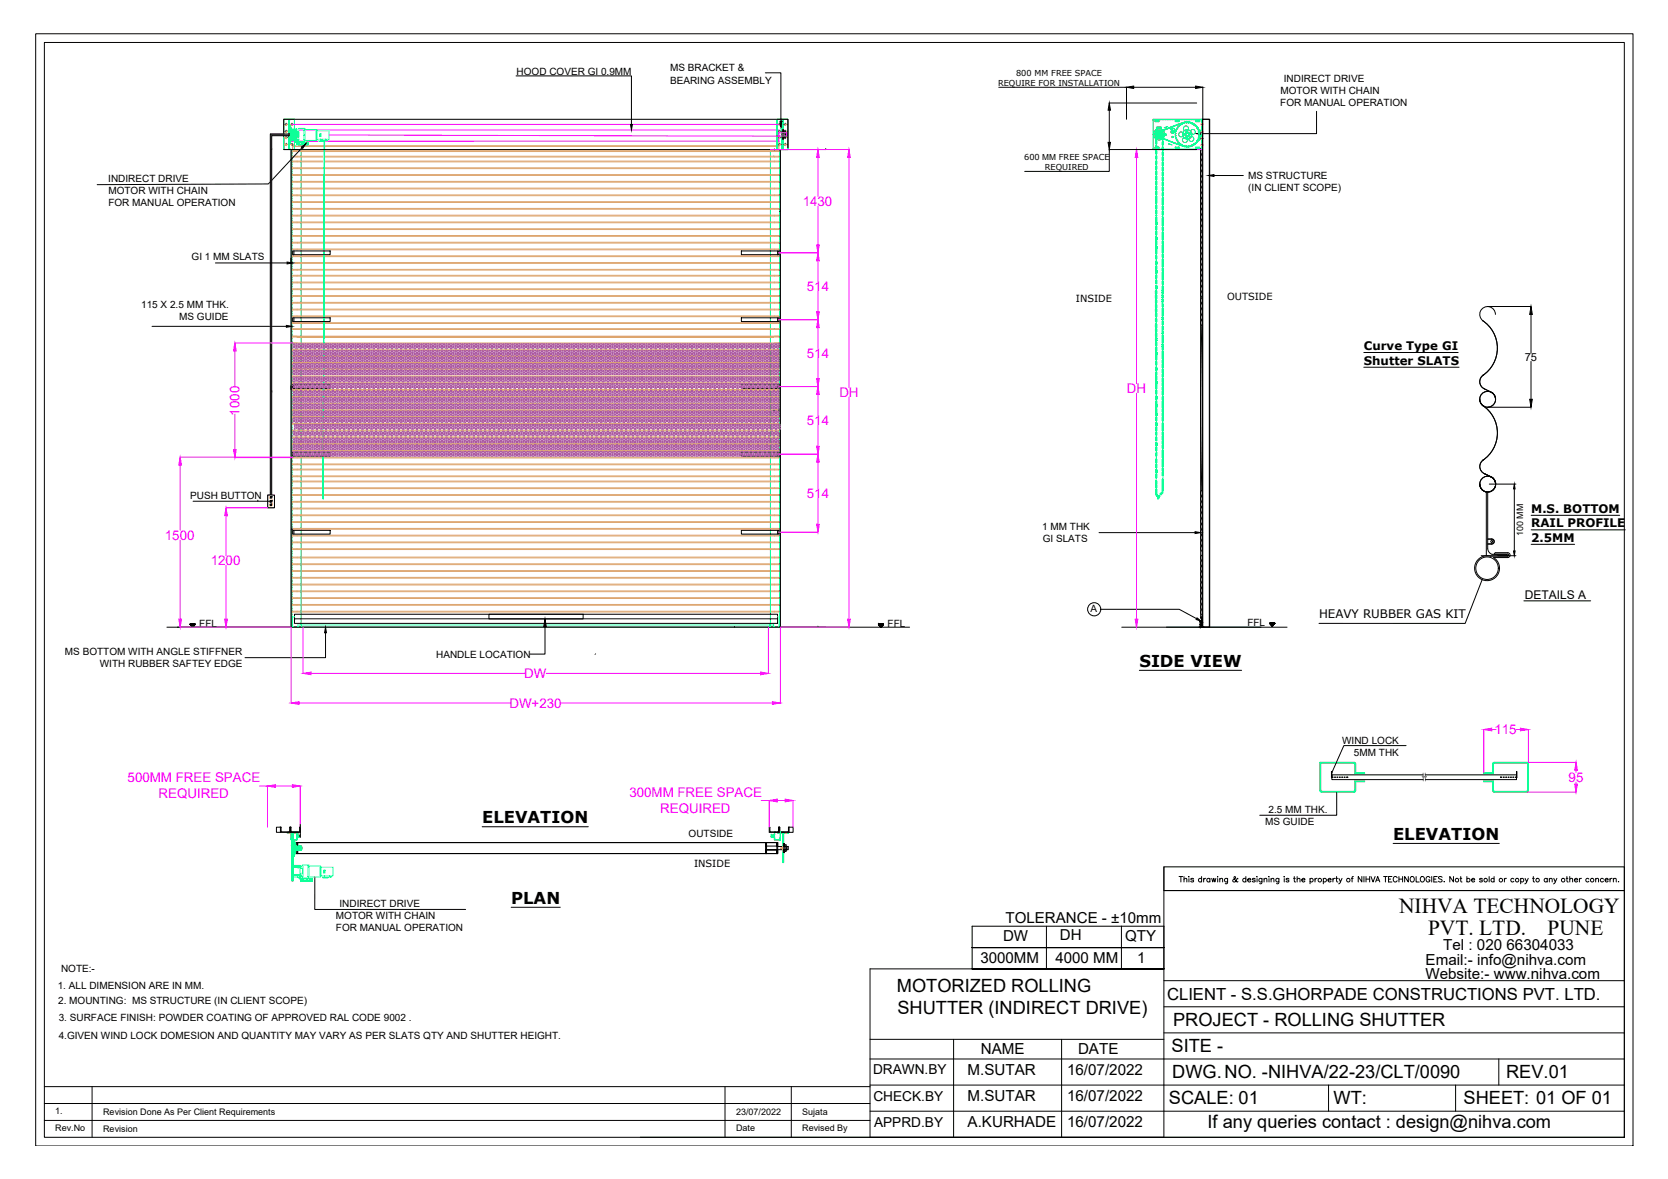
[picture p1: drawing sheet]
<svg xmlns="http://www.w3.org/2000/svg" width="841mm" height="594mm" viewBox="0 0 841 594" stroke-linecap="round" stroke-linejoin="round" font-family="sans-serif">
<defs><g id="words">
<g font-size="10.8">
<text x="705" y="460">NIHVA TECHNOLOGY</text>
<text x="720" y="471">PVT. LTD.</text>
<text x="780" y="471">PUNE</text>
</g>
<g font-size="9.2">
<text x="452" y="500">MOTORIZED ROLLING</text>
<text x="452" y="511">SHUTTER (INDIRECT DRIVE)</text>
<text x="592" y="517">PROJECT - ROLLING SHUTTER</text>
<text x="591" y="530">SITE -</text>
<text x="591" y="543">DWG.NO. -NIHVA/22-23/CLT/0090</text>
<text x="759" y="543">REV.01</text>
<text x="589" y="557">SCALE: 01</text>
<text x="672" y="556">WT:</text>
<text x="738" y="557">SHEET: 01 OF 01</text>
<text x="609" y="569">If any queries contact : design@nihva.com</text>
</g>
<text font-size="8.4" x="588" y="504">CLIENT - S.S.GHORPADE CONSTRUCTIONS PVT. LTD.</text>
<g font-size="8.3">
<text x="574" y="336">SIDE VIEW</text>
<text x="243" y="415">ELEVATION</text>
<text x="702" y="423">ELEVATION</text>
<text x="258" y="455">PLAN</text>
</g>
<g font-size="7.7">
<text x="728" y="479">Tel : 020 66304033</text>
<text x="719" y="486">Email:- info@nihva.com</text>
<text x="719" y="493">Website:- www.nihva.com</text>
<text x="495" y="531">NAME</text>
<text x="544" y="531">DATE</text>
<text x="488" y="542">M.SUTAR</text>
<text x="538" y="542">16/07/2022</text>
<text x="488" y="555">M.SUTAR</text>
<text x="538" y="555">16/07/2022</text>
<text x="488" y="568">A.KURHADE</text>
<text x="538" y="568">16/07/2022</text>
</g>
<g font-size="7.6">
<text x="507" y="465">TOLERANCE - ±10mm</text>
<text x="506" y="474">DW</text>
<text x="534" y="474">DH</text>
<text x="567" y="474">QTY</text>
<text x="494" y="485">3000MM</text>
<text x="532" y="485">4000 MM</text>
<text x="573" y="485">1</text>
</g>
<g font-size="6.9">
<text x="440" y="541">DRAWN.BY</text>
<text x="440" y="555">CHECK.BY</text>
<text x="441" y="568">APPRD.BY</text>
</g>
<g font-size="6.7" fill="#f0f">
<text x="405" y="104">1430</text>
<text x="407" y="147">514</text>
<text x="407" y="180">514</text>
<text x="423" y="200">DH</text>
<text x="568" y="198">DH</text>
<text x="121" y="209" transform="rotate(-90 121 209)">1000</text>
<text x="407" y="214">514</text>
<text x="407" y="251">514</text>
<text x="83" y="272">1500</text>
<text x="106" y="285">1200</text>
<text x="264" y="342">DW</text>
<text x="257" y="357">DW+230</text>
<text x="754" y="370">115</text>
<text x="64" y="394">500MM FREE SPACE</text>
<text x="791" y="394">95</text>
<text x="317" y="402">300MM FREE SPACE</text>
<text x="80" y="402">REQUIRED</text>
<text x="333" y="410">REQUIRED</text>
</g>
<text font-size="6.1" x="769" y="302">DETAILS A</text>
<g font-size="6">
<text x="688" y="176">Curve Type GI</text>
<text x="688" y="184">Shutter SLATS</text>
<text x="772" y="258">M.S. BOTTOM</text>
<text x="772" y="266">RAIL PROFILE</text>
<text x="772" y="273">2.5MM</text>
<text x="665" y="312">HEAVY RUBBER GAS KIT</text>
</g>
<text font-size="5.6" x="769" y="182">75</text>
<g font-size="5">
<text x="260" y="38">HOOD COVER GI 0.9MM</text>
<text x="338" y="36">MS BRACKET &amp;</text>
<text x="647" y="41">INDIRECT DRIVE</text>
<text x="338" y="42">BEARING ASSEMBLY</text>
<text x="646" y="47">MOTOR WITH CHAIN</text>
<text x="646" y="53">FOR MANUAL OPERATION</text>
<text x="55" y="92">INDIRECT DRIVE</text>
<text x="629" y="90">MS STRUCTURE</text>
<text x="55" y="98">MOTOR WITH CHAIN</text>
<text x="629" y="96">(IN CLIENT SCOPE)</text>
<text x="55" y="104">FOR MANUAL OPERATION</text>
<text x="97" y="131">GI 1 MM SLATS</text>
<text x="71" y="155">115 X 2.5 MM THK.</text>
<text x="542" y="152">INSIDE</text>
<text x="619" y="151">OUTSIDE</text>
<text x="90" y="161">MS GUIDE</text>
<text x="96" y="251">PUSH BUTTON</text>
<text x="525" y="267">1 MM THK</text>
<text x="526" y="273">GI SLATS</text>
<text x="550" y="308">A</text>
<text x="100" y="316">FFL</text>
<text x="448" y="316">FFL</text>
<text x="629" y="316">FFL</text>
<text x="33" y="330">MS BOTTOM WITH ANGLE STIFFNER</text>
<text x="50" y="336">WITH RUBBER SAFTEY EDGE</text>
<text x="220" y="331">HANDLE LOCATION</text>
<text x="677" y="375">WIND LOCK</text>
<text x="683" y="381">5MM THK</text>
<text x="640" y="410">2.5 MM THK.</text>
<text x="638" y="416">MS GUIDE</text>
<text x="347" y="422">OUTSIDE</text>
<text x="350" y="437">INSIDE</text>
<text x="171" y="457">INDIRECT DRIVE</text>
<text x="169" y="463">MOTOR WITH CHAIN</text>
<text x="169" y="469">FOR MANUAL OPERATION</text>
<text x="31" y="490">NOTE:-</text>
<text x="29" y="499">1. ALL DIMENSION ARE IN MM.</text>
<text x="29" y="506">2. MOUNTING: MS STRUCTURE (IN CLIENT SCOPE)</text>
<text x="30" y="514">3. SURFACE FINISH: POWDER COATING OF APPROVED RAL CODE 9002 .</text>
<text x="30" y="523">4.GIVEN WIND LOCK DOMESION AND QUANTITY MAY VARY AS PER SLATS QTY AND SHUTTER HEIGHT.</text>
</g>
<g font-size="4.5">
<text x="768" y="270" transform="rotate(-90 768 270)">100 MM</text>
<text x="28" y="561">1.</text>
<text x="52" y="562">Revision Done As Per Client Requirements</text>
<text x="371" y="562">23/07/2022</text>
<text x="405" y="562">Sujata</text>
<text x="28" y="570">Rev.No</text>
<text x="52" y="571">Revision</text>
<text x="371" y="570">Date</text>
<text x="405" y="570">Revised By</text>
</g>
<g font-size="4.1">
<text x="512" y="38">800 MM FREE SPACE</text>
<text x="503" y="43">REQUIRE FOR INSTALLATION</text>
<text x="516" y="80">600 MM FREE SPACE</text>
<text x="527" y="86">REQUIRED</text>
</g>
</g></defs>
<!-- layer: Guides -->
<path d="M605 75v236M606 75v241" fill="none" stroke="#000" stroke-width=".5"/>
<!-- layer: strips -->
<path d="M606 75a1.8 1.8 0 0 0 0 3 1.8 1.8 0 0 0 0 3 1.8 1.8 0 0 0 0 2 1.8 1.8 0 0 0 0 3 1.8 1.8 0 0 0 0 3 1.8 1.8 0 0 0 0 3 1.8 1.8 0 0 0 0 2 1.8 1.8 0 0 0 0 3 1.8 1.8 0 0 0 0 3 1.8 1.8 0 0 0 0 3 1.8 1.8 0 0 0 0 2 1.8 1.8 0 0 0 0 3 1.8 1.8 0 0 0 0 3M606 111a1.8 1.8 0 0 0 0 3 1.8 1.8 0 0 0 0 3M606 117a1.8 1.8 0 0 0 0 2 1.8 1.8 0 0 0 0 3 1.8 1.8 0 0 0 0 3 1.8 1.8 0 0 0 0 3 1.8 1.8 0 0 0 0 2 1.8 1.8 0 0 0 0 3 1.8 1.8 0 0 0 0 3 1.8 1.8 0 0 0 0 3 1.8 1.8 0 0 0 0 2 1.8 1.8 0 0 0 0 3 1.8 1.8 0 0 0 0 3 1.8 1.8 0 0 0 0 3M606 150a1.8 1.8 0 0 0 0 3 1.8 1.8 0 0 0 0 3 2 2 0 0 0 0 3 1.8 1.8 0 0 0 0 2 1.8 1.8 0 0 0 0 3l-1 38 1 45a2 2 0 0 0 0 3 1.8 1.8 0 0 0 0 3 1.8 1.8 0 0 0 0 3 1.8 1.8 0 0 0 0 2 2 2 0 0 0 0 3 1.8 1.8 0 0 0 0 3 1.8 1.8 0 0 0 0 3 1.8 1.8 0 0 0 0 3 1.8 1.8 0 0 0 0 2 1.8 1.8 0 0 0 0 3 1.8 1.8 0 0 0 0 3M606 280a1.8 1.8 0 0 0 0 2 1.8 1.8 0 0 0 0 3 1.8 1.8 0 0 0 0 3 1.8 1.8 0 0 0 0 3 1.8 1.8 0 0 0 0 2 1.8 1.8 0 0 0 0 3 1.8 1.8 0 0 0 0 3 1.8 1.8 0 0 0 0 3 1.8 1.8 0 0 0 0 2 1.8 1.8 0 0 0 0 3 1.8 1.8 0 0 0 0 3" fill="none" stroke="#000" stroke-width=".5"/>
<!-- layer: 0 -->
<g fill="none" stroke="#000" stroke-width=".5">
<path d="M18 17h805v560h-805zM22 21h797v552h-797zM260 38h58v25M386 37h8v24M504 44h64v16M559 52h44M559 56v16M572 44h31M606 44v16M664 56v11h-58M136 68h7v-8h254v14M136 68v181h-1v7h3v-6h-1v-182h9"/>
<path d="M136 68h10M137 75h.1M143 75h254M146 67h2M147 75v241M152 74l-17 19h-86M390 76h.1M393 75v241M395 65v5zM395 67h1M395 66h.1M395 69h.1"/>
<path d="M395 70h.1M395 69h1M395 67h1v2h-1M395 66h1v3h-1M396 68h.1M416 75h.1M559 75h44M559 75v11h-42M606 60h4v256h-4zM137 90h.1M612 88h15M393 107h.1"/>
<path d="M109 133h36M147 130v2M148 126h18v2h-18zM148 126v2M374 126h19v2h-19zM392 126v2M750 154h22M754 158a4 4 0 0 0-6-3 4 4 0 0 0 0 7M772 158v20M77 164h67M148 160h18v2h-18zM148 160v2"/>
<path d="M374 160h19v2h-19zM392 160v2M688 178h47M747 161a17 17 0 0 1 0 28 17 17 0 0 0 0-27M137 197v1M147 194v2M148 194h18v2h-18zM148 194v2M374 194h19v2h-19zM392 194v2M688 185h48M748 189a4 4 0 0 0 0 7"/>
<path d="M748 189a4 4 0 0 0-2 3 4 4 0 0 0 2 4M748 196l4 2M752 198a4 4 0 0 1 0 7 4 4 0 0 1-6-4M772 182v19M390 207h.1M393 207h.1M746 201h.1M747 204a17 17 0 0 1 0 28M748 204a4 4 0 0 1 0-6 4 4 0 0 1 6 3 4 4 0 0 0-6-3 4 4 0 0 0 0 7M750 205h22M754 201h.1M148 228h18v2h-18z"/>
<path d="M148 228v2M374 228h19v2h-19zM392 228v2M748 232a4 4 0 0 0 0 7M748 232a4 4 0 0 0-2 3 4 4 0 0 0 2 4M748 239l4 2M97 253h39M130 253h.1M136 254h1v1h-1zM136 250h1v1h-1zM136 252h1v1h-1zM746 244a4 4 0 0 0 6 3 4 4 0 0 0 0-6 4 4 0 0 1 0 6 4 4 0 0 1-6-3z"/>
<path d="M749 248v32M750 248v29l2 2h7l1 1M751 244h13M754 244a4 4 0 0 0-6-4 4 4 0 0 0 0 7M754 244h.1M764 246v32M772 260h45M147 267h1M148 267h18v2h-18zM148 267v2M374 267h19v2h-19zM392 267v2"/>
<path d="M554 268h49M750 272h2a1.3 1.3 0 0 1 1 1 1.3 1.3 0 0 1-1 1h-2M750 272h2a1.2 1.2 0 0 1 1 1 1.2 1.2 0 0 1-1 1h-2M772 267h47M772 274h22M745 282l3-2h2h10h1l-1-1h-7h1h6a1.2 1.2 0 0 1 1 1 1.2 1.2 0 0 1-1 1h-7a6 6 0 0 1 2 9 6 6 0 0 1-9 1 6 6 0 0 1-1-9zM747 280h17M747 292l-8 22h-74M84 316h375M96 315h2M96 315l1 1 1-1M96 315h.1"/>
<path d="M96 315h1M97 315h.1M97 315h-1h1M97 315v1M97 315v1v-1M97 316v-1v1M97 316l1-1-1 1M98 315h.1M98 315l-1 1M98 315v1M148 310h244v4h-244zM148 312h244"/>
<path d="M164 319v12h-40M247 310h47v2h-47zM275 316v14h-8M370 316h.1M412 316h.1M443 315h.1M443 315h3M443 315l1 1 2-1M444 315h.1M444 315h-1zM444 316v-1v1M444 315v1"/>
<path d="M444 315v1v-1M444 316l1-1-1 1M445 315l-1 1M445 315v1M445 315h.1M446 315h-1M555 307h40l8 5M566 316h83M605 313h.1M605 316h.1M605 313v3M606 315v1h-1"/>
<path d="M606 316l-1-5h1v5M606 315h-1h1M606 313h-1h1M607 316h.1M640 314h3l-1 2zM640 314h.1M641 314h-1M641 314h.1M641 314v1zM641 314v1v-1M641 314v1M641 315v-1v1"/>
<path d="M642 314v2v-2M642 314l-1 1 1-1M642 314v1M642 314v1v-1M642 315v-1v1M642 314v1l1-1M643 314l-1 1M643 314h-1M643 314h.1M768 303h34M574 338h52M709 376h-31l-6 13"/>
<path d="M672 391h.1M672 392l-1-3v3h1M673 392h.1M674 399v12h-39M674 392h1M675 392h1M677 392h.1M678 392h.1M679 392h1h-1M718 390h-46v3h46M719 390h46v3h-46M757 392h.1"/>
<path d="M758 392h.1M759 392h1M760 392h1M762 392h.1M763 392h.1M764 392h1v-3v3h-1M765 391h.1M141 417l1 2M141 417h-2v2h2M141 419h10M141 417v2M145 419l5 1"/>
<path d="M146 417v2M150 419h-3v2M151 417v2h-4v-2h-1v2h-4M151 415v7M243 417h54M393 417l-1 2h-3l-1-2v2h10M393 417h.1M393 417l1 2h3l1-2M393 417v2M398 419h-6v1M398 417h.1M398 417h2v2h-2"/>
<path d="M398 417v2M149 430h243M150 425v1M150 428v2M386 425h1M386 425l1 1M386 426h1M386 426l1 1-1-1M386 426v1M386 428l1 1M386 429h1M386 429l1 1"/>
<path d="M386 430h1M386 425v5l1-5M386 428h6M386 428h1M387 428h5v1M387 426l-1-1 1 1M387 426h5M392 430h.1M392 427h5v1h-11M392 425h.1M392 425v1M392 426h.1"/>
<path d="M392 429h.1M392 429v1M392 425v5M392 425h-243v5h243M395 425h1v5h-1zM395 428h2M395 425h1M395 426h1M395 429h1M396 426h1v2h-1M396 426v3M396 427h1"/>
<path d="M587 437h232v12h-232zM587 437v136M702 425h54M159 442v16h76M258 457h25M587 449h232M594 442h2M595 442v2M597 443h1v1M597 442v2M599 442h.1M599 443v1"/>
<path d="M602 443h-1l1 1h-2M606 443a.9 .9 0 0 0-1 0 .9 .9 0 0 0 0 1 .9 .9 0 0 0 1 0M606 442v2M607 443v1M608 443h-1M610 443a.9 .9 0 0 0-1 0 .9 .9 0 0 0 0 1 .9 .9 0 0 0 1 0M610 443v1M611 443v1l1-1 1 1v-1M614 442h.1M614 443v1M615 443h1v1M615 443v1"/>
<path d="M619 443v2h-1M619 443a.9 .9 0 0 0-1 0 .9 .9 0 0 0 0 1 .9 .9 0 0 0 1 0M624 443a1.6 1.6 0 0 1-2 1v-1l1-1-1 1 2 1M628 443a.9 .9 0 0 0-1 0 .9 .9 0 0 0 0 1 .9 .9 0 0 0 1 0M628 442v2M629 443h2a.9 .9 0 0 0-1 0 .9 .9 0 0 0-1 1 .9 .9 0 0 0 1 0h1M633 443h-1l1 1h-2M634 442h.1M634 443v1M636 443v2h-1M636 443a.9 .9 0 0 0-1 0 .9 .9 0 0 0 0 1 .9 .9 0 0 0 1 0M637 443h2v1"/>
<path d="M637 443v1M640 442h.1M640 443v1M641 443h1v1M641 443v1M645 443v2h-1M645 443a.9 .9 0 0 0-1 0 .9 .9 0 0 0 0 1 .9 .9 0 0 0 1 0M647 442h.1M648 443v1M650 443h-1l1 1h-2M652 443h1M653 442v2"/>
<path d="M654 443h1v1M654 442v2M656 443h2a.9 .9 0 0 0-1 0 .9 .9 0 0 0-1 1 .9 .9 0 0 0 1 0h1M661 443a.9 .9 0 0 1 1 0 .9 .9 0 0 1 0 1 .9 .9 0 0 1-1 0M661 443v2M663 443v1M664 443h-1M667 443a1 1 0 0 1 2 0 .9 .9 0 0 1 0 1 1 1 0 0 1-2 0M667 443v2M670 443h1a.9 .9 0 0 0-1 0 .9 .9 0 0 0 0 1 .9 .9 0 0 0 1 0M672 443v1M673 443h-1"/>
<path d="M674 443h.1M674 442v2h1M675 443l1 1 1-1M676 444l-1 1M681 443h1M682 442v2M687 442v2l-2-2v2M688 442v2M689 442v2M689 443h2M691 442v2M691 442l1 2 1-2"/>
<path d="M694 444l1-2 1 2M694 443h1M698 442h1M699 442v2M700 443h1M702 442h-2v2h2M704 442a1 1 0 0 0-1 0 1 1 0 0 0-1 1 1 1 0 0 0 1 1 1 1 0 0 0 1 0M705 443h2M705 442v2M707 442v2M710 442v2l-2-2v2M714 442v2h2"/>
<path d="M721 442a1 1 0 0 0-1 0 1 1 0 0 0-1 1 1 1 0 0 0 1 1 1 1 0 0 0 1-1h-1M722 442v2M723 443h1M725 442h-2v2h2M727 442h-2l2 2h-1h-1M728 444h.1M733 442v2l-2-2v2M736 443h1M737 442v2M740 443a.9 .9 0 0 1 1 0 .9 .9 0 0 1 0 1 .9 .9 0 0 1-1 0M740 442v2M742 443h2a1 1 0 0 0-2 0 .9 .9 0 0 0 0 1 .9 .9 0 0 0 1 0h1"/>
<path d="M747 443h-1l1 1h-1M751 442v2M753 443a.9 .9 0 0 0-1 0 .9 .9 0 0 0 0 1 .9 .9 0 0 0 1 0M753 442v2M759 443v1M760 443h-1M763 443a.9 .9 0 0 0-1 0 .9 .9 0 0 0 0 1 .9 .9 0 0 0 1 0M767 443a.9 .9 0 0 1 1 0 .9 .9 0 0 1 0 1 .9 .9 0 0 1-1 0M767 443v2M769 443l1 1 1-1M770 444l-1 1M773 443h1"/>
<path d="M773 442v2h1M780 443a.9 .9 0 0 0-1 0 .9 .9 0 0 0 0 1 .9 .9 0 0 0 1 0M780 443v1M781 443h1l1 1M781 443v1M783 443l1 1 1-1M784 444l-1 1M790 443h1M790 442v2h1M791 443h2v1M791 442v2M794 443h1a.9 .9 0 0 0-1 0 .9 .9 0 0 0 0 1 .9 .9 0 0 0 1 0"/>
<path d="M796 443v1M797 443h-1M801 443a.9 .9 0 0 0-1 0 .9 .9 0 0 0 0 1 .9 .9 0 0 0 1 0M805 443h1v1M805 443v1M808 443a.9 .9 0 0 0-1 0 .9 .9 0 0 0 0 1 .9 .9 0 0 0 1 0M809 443h2a.9 .9 0 0 0-1 0 .9 .9 0 0 0-1 1 .9 .9 0 0 0 1 0h1M812 443v1M813 443h-1M813 443h2v1M813 443v1M816 444h.1"/>
<path d="M819 449v124M490 467h97M490 467v21h97h-148v85M490 477h97zM528 467v21M565 467v21M587 494h232M587 507h232M439 534h380M439 524h148M481 524v49M535 524v49"/>
<path d="M587 520h232M756 534v13M22 556h417M22 548h417M46 548v25M366 548v25M399 548v25M439 560h380M439 547h380M670 547v13M734 547v13M22 565h417"/>
<path d="M323 573h496"/>
<circle cx="752" cy="273" r=".5"/>
<circle cx="750" cy="286" r="6"/>
<circle cx="552" cy="307" r="3"/>
<circle cx="665" cy="443" r=".9"/>
<circle cx="680" cy="443" r=".9"/>
<circle cx="712" cy="443" r="1.3"/>
<circle cx="717" cy="443" r="1.3"/>
<circle cx="735" cy="443" r=".9"/>
<circle cx="749" cy="443" r=".9"/>
<circle cx="757" cy="443" r=".9"/>
<circle cx="765" cy="443" r=".9"/>
<circle cx="775" cy="443" r=".9"/>
<circle cx="788" cy="443" r=".9"/>
<circle cx="803" cy="443" r=".9"/>
</g>
<!-- layer: labeling -->
<g fill="none" stroke="#0ff" stroke-width=".5">
<path d="M162 71h.1M162 71h1M163 71h.1M164 77h.1M164 79v1M164 71l-1 24M164 76v1M164 77v1M164 78v1M164 80h.1M164 76h.1M164 79h.1"/>
<path d="M164 78h.1M164 72h.1M164 73h.1M164 74v1M164 75h.1M164 71h.1M164 74h.1M164 71v1M164 72v1M583 71v2zM583 74v1zM583 76v2z"/>
<path d="M583 79v1zM583 68v2M583 71v2M583 73v2M583 76v2M583 78v2M583 70v1M583 73h.1M583 75v1M583 78h.1M586 74v1M586 77v1"/>
<path d="M586 79v2M586 78h.1M586 75v1M586 78h1M586 77h1M586 79h1M586 75h1M586 74h1M586 73h.1M586 69v2M586 71v2M586 76v1"/>
<path d="M586 76l1 1M586 71h.1M586 73v1M586 76h.1M586 78v1M586 79h.1M586 74h.1M586 69h.1M586 69h1M587 73h-1M587 74v1M587 77v1"/>
<path d="M587 79v2M587 78h-1M587 75l-1 1M163 96h1M163 96h.1M163 97h.1M163 98h.1M163 99h.1M163 100h1M163 97h1M163 95v59M163 90l1 1"/>
<path d="M163 83h1M163 84v1M163 86h.1M163 85h1M163 86h1M163 87h1M163 90h1M163 87l1 1M163 88l1 1M163 95l1 1M163 96v1M163 98l1 1"/>
<path d="M163 99l1 1M163 95h.1M164 89h.1M164 90h.1M164 90h-1M164 91h.1M164 92h.1M164 92v1M164 93h.1M164 94h.1M164 94v1M164 95h.1"/>
<path d="M164 95h-1M164 83h.1M164 84h.1M164 85h-1M164 86h.1M164 87h-1M164 88h.1M164 83h-1M164 84h-1M164 85l-1 1M164 87h.1M164 99h-1"/>
<path d="M164 100h-1M164 96h-1M164 97v1M164 80v1M164 82h.1M164 81h.1M164 96h.1M164 97h.1M164 98h-1M164 91v1M164 90v1M164 85h.1"/>
<path d="M164 81v1M583 86v2zM583 89v1zM583 92v1zM583 94v2zM583 81v2M583 84v1M583 86v2M583 89v2M583 91v2M583 94v2M583 96v2"/>
<path d="M583 99v2M583 99v4M583 80v1M583 83v1M583 85v1M583 88v1M583 91h.1M583 93v1M583 96h.1M583 98v1M586 90v1M586 92v1"/>
<path d="M586 95v1M586 81h.1M586 83v1M586 91h.1M586 93v1M586 96h.1M586 99h.1M586 81h1M586 83h1M586 88v1M586 91h1M586 90h1"/>
<path d="M586 93h1M586 92h1M586 96h1M586 95h1M586 99h1M586 82l1 1M586 94l1 1M586 82v1M586 84v2M586 87v2M586 97v2M586 100v1"/>
<path d="M586 97l1 2M586 81v1M586 84h.1M586 86v1M586 89h.1M586 91v1M586 94h.1M586 96v1M586 99v1M586 84v1M586 84l1 1M586 89v1"/>
<path d="M586 89l1 1M586 92h.1M586 94v1M586 100h.1M586 100h1M587 88l-1 1M587 90v1M587 92v1M587 95v1M587 81h-1M587 83l-1 1M587 91h-1"/>
<path d="M587 93l-1 1M587 96h-1M587 99h-1M163 116h.1M163 119h.1M163 113v1M163 114v1M163 108h.1M163 108h1M163 109h.1M163 110h.1M163 111h.1"/>
<path d="M163 112h1M163 112v1M163 113h.1M163 114h.1M163 115h.1M163 103h.1M163 102h.1M163 104h.1M163 105h.1M163 106h.1M163 107h.1M163 112h.1"/>
<path d="M163 102h1M163 100h.1M163 101h.1M163 101v1M163 117h.1M163 120h.1M163 109v1M163 110h1M163 110v1M163 111v1M163 114h1M163 109h1"/>
<path d="M163 103v1M163 106l1 1M163 115v1M163 118h.1M163 119v1M163 116v1M163 101h1M163 100l1 1M163 100v1M163 118v1M164 112l-1 1M164 110h-1"/>
<path d="M164 108h-1M164 114h.1M164 102h-1M164 107h-1M164 102l-1 1M164 101h-1M164 101l-1 1M583 110v1zM583 112v1M583 120v1M583 114v2zM583 113h.1"/>
<path d="M583 101v1zM583 104v1zM583 106v2zM583 117v1zM583 108v1M583 112v1v-1M583 119v2v-1M583 103v2M583 106v2M583 114v2M583 116v2M583 101v2"/>
<path d="M583 103h.1M583 105v1M583 109h.1M583 111v1M583 113v1M583 116h.1M583 118v1M583 112h.1M583 119v1M586 102v1M586 104v1M586 107v1"/>
<path d="M586 115v1M586 117v1M586 105v1M586 108h.1M586 111v1M586 116h.1M586 118v1M586 103h.1M586 102h1M586 111h1M586 105h1M586 104h1"/>
<path d="M586 108h1M586 107h1M586 101l1 1M586 113v1M586 116h1M586 115h1M586 118h1M586 117h1M586 103h1M586 110v1M586 112v2M586 119v2"/>
<path d="M586 103v1M586 106h.1M586 108v1M586 110l1-1h-1l1 1M586 112h.1M586 114h.1M586 116v1M586 119h.1M586 104h.1M586 106v1M586 106l1 1M586 110h1"/>
<path d="M586 114v1M586 114l1 1M586 117h.1M586 101v1M587 101h-1M587 113l-1 1M587 102v1M587 104v1M587 107v1M587 110v1M587 115v1M587 117v1"/>
<path d="M587 105l-1 1M587 108h-1M587 111l-1 1M587 116h-1M587 118l-1 1M587 103h-1M163 140h.1M163 134h.1M163 136h.1M163 138h.1M163 139v1M163 134v1"/>
<path d="M163 135h.1M163 128h.1M163 121h.1M163 135v1M163 136v1M163 137h.1M163 139h.1M163 129h.1M163 129v1M163 131h.1M163 131v1M163 133h.1"/>
<path d="M163 132h.1M163 127v1M163 128v1M163 127h.1M163 122h.1M163 123h.1M163 125h.1M163 126h.1M163 132v1M163 130h.1M163 124h.1M163 126v1"/>
<path d="M163 123v1M583 124v1M583 132v1M583 136v2M583 122v1zM583 121h.1M583 127v1zM583 125h.1M583 134v2zM583 133h.1M583 121v-2v2M583 125v-1v1"/>
<path d="M583 139v1zM583 138h.1M583 124v2v-2M583 132v1v-1M583 122v1M583 126v2M583 129v2M583 134v2M583 121v1M583 123v1M583 126h.1M583 128v1"/>
<path d="M583 131v1M583 134h.1M583 124h.1M583 132h.1M583 136v2v-2M583 138v2M583 136h.1M586 122v1M586 128v1M586 131v1M586 135v1M586 123h.1"/>
<path d="M586 129v1M586 132h.1M586 136v1M586 122h1M586 120v1M586 123h1M586 127h.1M586 129h1M586 128h1M586 132h1M586 131h1M586 134h.1"/>
<path d="M586 136h1M586 135h1M586 123v2M586 126v1M586 133v1M586 137v2M586 139v2M586 121h.1M586 125v1M586 127v1M586 130h.1M586 132v1"/>
<path d="M586 134v1M586 137h.1M586 139h.1M586 121v1M586 121l1 1M586 123v1M586 123l1 1M586 128h.1M586 130v1M586 130l1 1M586 135h.1M586 137h1"/>
<path d="M586 139v1M586 139l1 1M587 120l-1 1M587 127h-1M587 134h-1M587 122v1M587 128v1M587 131v1M587 135v1M587 123h-1M587 129l-1 1M587 132h-1"/>
<path d="M587 136l-1 1M163 155h.1M163 156h.1M163 157h.1M163 156v1M163 158h.1M163 159h.1M163 160h.1M163 150v1M163 149h.1M163 151h.1M163 154h.1"/>
<path d="M163 141h.1M163 143h.1M163 143v1M163 144h.1M163 145h.1M163 145v1M163 147h.1M163 148h.1M163 149v1M163 155v1M163 158v1M163 150h.1"/>
<path d="M163 153h.1M163 153v1M163 154v9M163 140v1M163 142h.1M163 142v1M163 146h.1M163 147v1M163 144v1M163 157v1M163 159v1M163 154v1"/>
<path d="M163 152h.1M163 146v1M583 155h.1M583 149v1M583 147v1M583 154v1M583 153h.1M583 156v1M583 158v1M583 159v1M583 150h.1M583 148h.1"/>
<path d="M583 154h.1M583 149h.1M583 144v1M583 159h.1M583 157h.1M583 158h.1M583 156h.1M583 144v2zM583 141v2zM583 146v2v-1M583 151v2M583 146h.1"/>
<path d="M583 148v1M583 151h.1M583 153v1M583 146v1M583 157v1M583 160h.1M583 155v1M583 144v2v-2M583 141v2M583 140v1M583 143v1M583 144h.1"/>
<path d="M586 142v1M586 144v2M586 143h.1M586 146h.1M586 146v2zM586 151v1zM586 143h1M586 142h1M586 144h1M586 148h.1M586 148v2M586 146v2"/>
<path d="M586 148v4M586 150v2M586 152h.1M586 157v2M586 160v1M586 155h.1M586 157h.1M586 159v1M586 155v2M586 155l1 1M586 141h.1M586 143v1"/>
<path d="M586 141v1M586 141l1 1M586 144h.1M587 153h-1v1h1M587 156h-1v1h1M587 159h-1M587 146h-1M587 153v1M587 156v1M587 153h-1v2M587 154l-1 1M587 157h-1"/>
<path d="M587 142v1M587 144v2M587 143h-1M163 165v1M163 168v1M163 170h.1M163 165h.1M163 163h.1M163 164v31M163 162v1M163 164h.1M163 162h.1"/>
<path d="M163 171h.1M163 172h.1M163 174h.1M163 175h.1M163 176h.1M163 177h.1M163 178h.1M163 166h.1M163 167h.1M163 169h.1M163 169v1M163 170v1"/>
<path d="M163 163v1M163 164v1M163 161h.1M163 173h.1M163 179v1M163 180h.1M163 167v1M163 168h.1M163 173v1M163 174v1M163 177v1M163 179h.1"/>
<path d="M163 161v1M163 160v1M583 169h.1M583 164v1M583 168v1M583 167h.1M583 162h.1M583 170v2M583 173v1M583 175v2M583 174h.1M583 178v1"/>
<path d="M583 165h.1M583 168h.1M583 164h.1M583 172h.1M583 180v1zM583 179h.1M583 179v-2v2M583 160v2M583 166v1M583 162v1M583 165v1M583 163v1"/>
<path d="M583 166h.1M583 170v2v-2M583 172v2M583 170h.1M583 174v1M583 175h.1M583 172v1M583 177v2v-1M583 180v1M583 177h.1M583 179v1M583 177v1"/>
<path d="M586 175v1M586 179v2M586 176v1M586 175h1M586 176h1M586 178v1M586 179h1M586 167v1M586 171v2M586 173v2M586 161v1M586 164h.1"/>
<path d="M586 166v1M586 168v1M586 171h.1M586 173h.1M586 175h.1M586 162v2M586 164v2l1 1M586 169v2M586 167h1M586 169h1M586 171h1M586 173l1 1"/>
<path d="M586 162h1M586 164l1 1M586 177v2M586 177h.1M586 179h.1M586 177h1M587 162h-1v1h1M587 165h-1v1h1M587 169h-1v1h1M587 175h-1M587 168h-1M587 178l-1 1"/>
<path d="M587 162v1M587 165v1M587 167l-1 1M587 169v1M587 166l-1 1v1M587 170l-1 1M587 163l-1 1M587 175v1M587 179v2M587 176l-1 1M163 196v1M163 196h.1"/>
<path d="M163 197h.1M163 198h.1M163 199h.1M163 194h.1M163 195h.1M163 193h.1M163 187h.1M163 188v1M163 188h.1M163 189v1M163 191h.1M163 189h.1"/>
<path d="M163 190v1M163 190h.1M163 198v1M163 200h.1M163 194v1M163 195v31M163 195v1M163 192h.1M163 193v1M163 186h.1M163 187v1M163 191v1"/>
<path d="M163 180v1M163 181h.1M163 182h.1M163 183h.1M163 183v1M163 184h.1M163 184v1M163 197v1M163 199v1M163 186v1M163 185v1M163 185h.1"/>
<path d="M583 190v2zM583 185v2M583 192v1M583 200v1M583 190v1zM583 188v1zM583 186h.1M583 195v1zM583 193h.1M583 193v-1v1M583 185v2v-2M583 182v2"/>
<path d="M583 187v2M583 185v1M583 181v1M583 184v1M583 187h.1M583 189v1M583 185h.1M583 192v2v-2M583 200v1v-1M583 194v2M583 197v2M583 192h.1"/>
<path d="M583 194h.1M583 196v1M583 199v1M583 200h.1M586 182v1M586 189v1M586 193v2M586 195v1M586 198v1M586 190h.1M586 192v1M586 196v1"/>
<path d="M586 199h.1M586 181h.1M586 183h.1M586 190h1M586 189h1M586 192h1M586 193h1M586 195h1M586 196h1M586 199h1M586 198h1M586 181h1"/>
<path d="M586 183h1M586 182h1M586 188h.1M586 184v1M586 186v2M586 191v1M586 200v2M586 191l1 1M586 183v1M586 185v1M586 190v1M586 193h.1"/>
<path d="M586 195h.1M586 197h.1M586 199v1M586 188v1M586 188l1 1M586 197v1M586 197l1 1M586 200h1M586 200h.1M586 181v1M586 181l1 1M586 184h.1"/>
<path d="M586 184h1M587 188h-1M587 182v1M587 189v1M587 193l-1 2M587 195v1M587 198v1M587 190h-1M587 192l-1 1M587 196l-1 1M587 199h-1M587 181h-1"/>
<path d="M587 183h-1M163 218v1M163 219v1M163 217h.1M163 213h.1M163 211h.1M163 211v1M163 214h.1M163 215h.1M163 216h.1M163 203h.1M163 204h.1"/>
<path d="M163 207h.1M163 205h.1M163 206h.1M163 208h.1M163 209h.1M163 200v1M163 201h.1M163 202h.1M163 206v1M163 207v1M163 217v1M163 220h.1"/>
<path d="M163 219h.1M163 212h.1M163 212v1M163 213v1M163 203v1M163 204v1M163 205v1M163 208v1M163 209v1M163 210h.1M163 201v1M163 218h.1"/>
<path d="M163 215v1M163 216v2M163 202v1M583 218v1zM583 202v2zM583 204v1M583 208v1M583 213v2M583 201h.1M583 216v1zM583 214h.1M583 210v2z"/>
<path d="M583 209h.1M583 206v2zM583 205h.1M583 205v-1v1M583 214v1M583 213v2v-2M583 206v4v-2M583 203v2v-1M583 210v2M583 215v2M583 213v1M583 206v2"/>
<path d="M583 202h.1M583 203h.1M583 205v1M583 210h.1M583 212v1M583 215h.1M583 217v1M583 219v1M583 213h.1M583 208h.1M583 203v1M586 202v1"/>
<path d="M586 206v1M586 210v2M586 216v1M586 220v1M586 203l1 1M586 217h.1M586 207h1M586 219h.1M586 203h1M586 202h1M586 215h.1M586 217h1"/>
<path d="M586 216h1M586 210h1M586 205v1M586 207v1M586 206h1M586 204v2M586 208v2M586 213v2M586 218v1M586 202h.1M586 203v1M586 206h.1"/>
<path d="M586 208h.1M586 210h.1M586 212v1M586 217v1M586 219v1M586 218h.1M586 218h1M586 220h.1M586 220h1M586 215v1M586 215l1 1M586 204h1"/>
<path d="M587 219h-1M587 215h-1M587 205l-1 1M587 207l-1 1M587 202v1M587 204l-1 2M587 206v1M587 210l-1 2M587 216v1M587 220v1M587 203l-1 1M587 217h-1"/>
<path d="M163 234h.1M163 234v1M163 235h.1M163 229h.1M163 231h.1M163 226v25M163 225h.1M163 226h.1M163 225v1M163 227h.1M163 221v1M163 222v1"/>
<path d="M163 224h.1M163 235v1M163 237h.1M163 237v1M163 238h.1M163 238v1M163 236h.1M163 222h.1M163 239v1M163 228h.1M163 228v1M163 230v1"/>
<path d="M163 231v1M163 232h.1M163 233h.1M163 233v1M163 230h.1M163 223h.1M163 224v1M163 220v1M163 221h.1M163 239h.1M163 240h.1M163 226v1"/>
<path d="M163 227v1M583 232v1zM583 223v2M583 237v1M583 226v1zM583 224h.1M583 239v2zM583 238h.1M583 220v2zM583 234v2zM583 238v-1v1M583 224v1"/>
<path d="M583 228v2zM583 223v2v-2M583 237v2v-2M583 220v2M583 225v2M583 234v2M583 239v2M583 223v1M583 222v1M583 225h.1M583 231h.1M583 233v1"/>
<path d="M583 236v1M583 239h.1M583 227v1M583 223h.1M583 237h.1M583 228v3M583 228v2M586 224v2M586 227v1M586 232v1M586 236v1M586 221v1"/>
<path d="M586 226h.1M586 233h.1M586 237v1M586 228v1M586 221h1M586 226h1M586 224h1M586 233h1M586 232h1M586 235h.1M586 237h1M586 236h1"/>
<path d="M586 239v1M586 228h1M586 227h1M586 230v1M586 231h.1M586 222v2M586 229v2M586 233v2M586 238v2M586 222h.1M586 224h.1M586 226v1"/>
<path d="M586 229h.1M586 235v1M586 238h.1M586 240h.1M586 222h1M586 231v1M586 231l1 1M586 233v1M586 233l1 1M586 236h.1M586 238h1M586 227h.1"/>
<path d="M586 240v1M587 235h-1M587 239l-1 1M587 230l-1 1M587 224v2M587 227v1M587 232v1M587 236v1M587 221l-1 1M587 226h-1M587 233h-1M587 237l-1 1"/>
<path d="M587 228l-1 1M163 241h.1M163 241v1M163 242h.1M163 243h.1M163 244h.1M163 245h.1M163 246h.1M163 247h.1M163 248h.1M163 250h.1M163 251h.1"/>
<path d="M163 249h.1M163 243v1M163 248v1M583 242v2zM583 244v2zM583 243v1zM583 249v1M583 249h.1M583 246v2M583 244h.1M583 246h.1M583 248v1"/>
<path d="M583 241v1M583 249l1 1M583 250h1M585 250l-1 1M585 249h.1M585 249v1M586 248l-1 1M586 246v1M586 247h.1M586 243h.1M586 245h.1M586 241v2"/>
<path d="M586 243v2M586 243l1 2-1 1M586 245v2M586 247v1M586 248h.1M586 245v1M586 241v1M586 241l1 1M587 247h-1M587 243h-1M587 245h-1"/>
</g>
<path d="M583 68a1.9 1.9 0 0 1 2-2 1.9 1.9 0 0 1 1 3" fill="none" stroke="#0f0" stroke-width=".5"/>
<!-- layer: bracket -->
<path d="M606 60v15" fill="none" stroke="#000" stroke-width=".5"/>
<!-- layer: hatch -->
<path d="M397 75h19M606 60v256M718 390v1h-1l1 1v2M719 390v1h-1l1 1v2" fill="none" stroke="#808080" stroke-width=".5"/>
<!-- layer: 0 -->
<g fill="#000" stroke="#000" stroke-width=".5">
<path d="M559 52l1 4h-1zM568 44l4-1v2zM603 43l3 1-3 1zM152 74l2-2-1 3zM318 63h1l-1 3zM393 61h1v3zM559 72h1l-1 3zM603 67h3v1zM609 88h3v1zM145 132l3 1h-3zM772 154l1 4h-2zM144 164h3l-3 1z"/>
<path d="M771 201h2l-1 4zM764 244v2h-1zM603 268h2l-2 1zM763 278h1v2zM164 316l1 3h-1zM275 312v4h-1zM604 311l2 2-3-1z"/>
</g>
<g fill="none" stroke="#0f0" stroke-width=".5">
<path d="M143 75h.1M143 60v15M143 60h.1M143 60h5v5M143 75h7M146 60v15M146 67h5v1h-5M146 70h.1M146 65h.1M146 66h.1M146 63v5M146 68v4"/>
<path d="M146 64l1 4v-4v1l-1 7zM146 64v-1v5M147 75v241h3M147 76h5v240M147 76v1M147 77v1M147 78v1M147 79v1M147 80h.1M147 66v3zM147 66v3M148 66h2v1h-2"/>
<path d="M148 68h2h-2M148 75h.1M148 71v4M150 69h-2l2-1v1h-2M150 68v1M150 68h.1M150 66v1M150 67h.1M150 67v2zM150 67v2M388 76h5M388 75v241h5v-1"/>
<path d="M390 79h.1M390 75h7M392 75h.1M392 60v15M392 60h.1M392 60h5v15M393 76v1M393 77v1M393 78v1M393 79v1M393 80h.1M393 75v241h-3"/>
<path d="M394 60v15M395 60v15M397 75h.1M581 60h1M581 75h1M582 61h2h-1zM582 74h2l-1 1zM582 60h1M582 75h1M583 64l2 1zM584 64h.1M584 60h.1"/>
<path d="M584 75h.1M584 67a48 48 0 0 1 16-6 6 6 0 0 1 5 9 6 6 0 0 1-10 3l-11-4zM584 68h.1M584 67v1M584 67h.1M584 67v1a41 41 0 0 0 13 6M585 67h-1M585 64h.1M585 67h.1M585 60h1M585 75h1M585 68h-1"/>
<path d="M585 68h.1M585 67v1M586 65v-1h-3v1M586 60h1M586 75h1M587 60h1M587 75h1M587 67h1v1h-1M588 67v1M588 64h1zM588 64h-1M588 60h1"/>
<path d="M588 75h1M589 72l1 1zM590 60h.1M590 75h.1M590 73h1M591 60h1M591 75h1M591 65h.1M592 65v1M592 66h.1M592 66h1M592 66h-1a.8 .8 0 0 0 0-1 .8 .8 0 0 0-1-1l1 2a.9 .9 0 0 0 0 1 .9 .9 0 0 0 1-1h1"/>
<path d="M592 60h1M592 75h1M593 74h2l-2 1zM593 61h2h-2zM593 68h.1M593 67v1M593 67h.1M593 68v1M593 69h.1M593 66v1M593 66h.1M593 69v1"/>
<path d="M593 60h1M593 75h1M593 70h.1M593 70l1 1 1 1M594 60h1M594 75h1M595 64l-2 1v1M595 72h.1M595 64h.1M595 72v1h1M596 60h.1M596 75h.1"/>
<path d="M596 73h.1M596 73h1M597 60h1M597 75h1M597 73h1M597 62a6 6 0 0 1 8 6 6 6 0 0 1-8 6M597 62l-13 5M598 67a.8 .8 0 0 1 1 1 .8 .8 0 0 1-1 1v-1zM598 60h1M598 75h1M598 73h1M599 73h-1"/>
<path d="M599 60h1M599 75h1M600 73h-1M600 60h1M600 75h1M602 60h.1M602 75h.1M602 63h.1M602 63l-2-1h-2l-3 1v1M602 72l-1 1h-1M602 72h.1M602 63h1v1"/>
<path d="M603 61h2h-2zM603 74h2l-2 1zM603 60h1M603 75h1M603 64h.1M603 71v1h-1M603 71h.1M603 64l1 1v1M604 70l-1 1M604 70h.1M604 60h1M604 75h1"/>
<path d="M604 66h.1M604 69v1M604 69h.1M604 66v1M604 67h.1M604 68v1M604 68h.1M604 67v1M605 70v1zM605 65v5M605 60h1M605 75h1"/>
<path d="M606 60h-25v15h25M606 60v15M147 81h.1M147 82h.1M147 83h.1M147 83v1M147 84v1M147 85v1M147 86v1M147 87v1M147 88v1M147 89v1"/>
<path d="M147 90h.1M147 91h.1M147 92h.1M147 93h.1M147 93v1M147 94v1M147 95v1M147 96v1M147 97v1M147 98v1M147 99h.1M147 100h.1"/>
<path d="M393 81h.1M393 82h.1M393 83h.1M393 83v1M393 84v1M393 85v1M393 86v1M393 87v1M393 88v1M393 89v1M393 90h.1M393 91h.1"/>
<path d="M393 92h.1M393 93h.1M393 93v1M393 94v1M393 95v1M393 96v1M393 97v1M393 98v1M393 99h.1M393 100h.1M147 101h.1M147 102h.1"/>
<path d="M147 102v1M147 103v1M147 104v1M147 105v1M147 106v1M147 107v1M147 108h.1M147 109h.1M147 110h.1M147 111h.1M147 111v1M147 112v1"/>
<path d="M147 113v1M147 114v1M147 115v1M147 116v1M147 117h.1M147 118h.1M147 119h.1M147 120h.1M393 101h.1M393 102h.1M393 102v1M393 103v1"/>
<path d="M393 104v1M393 105v1M393 106v1M393 107v1M393 108h.1M393 109h.1M393 110h.1M393 111h.1M393 111v1M393 112v1M393 113v1M393 114v1"/>
<path d="M393 115v1M393 116v1M393 117h.1M393 118h.1M393 119h.1M393 120h.1M147 120v1M147 121v1M147 122v1M147 123v1M147 124v1M147 125v1"/>
<path d="M147 126v1M147 127h.1M147 128h.1M147 129h.1M147 130h.1M147 130v1M147 131v1M147 132v1M147 133v1M147 134v1M147 135v1M147 136h.1"/>
<path d="M147 137h.1M147 138h.1M147 139h.1M147 139v1M393 120v1M393 121v1M393 122v1M393 123v1M393 124v1M393 125v1M393 126v1M393 127h.1"/>
<path d="M393 128h.1M393 129h.1M393 130h.1M393 130v1M393 131v1M393 132v1M393 133v1M393 134v1M393 135v1M393 136h.1M393 137h.1M393 138h.1"/>
<path d="M393 139h.1M393 139v1M147 140v1M147 141v1M147 142v1M147 143v1M147 144v1M147 145h.1M147 146h.1M147 147h.1M147 148h.1M147 148v1"/>
<path d="M147 149v1M147 150v1M147 151v1M147 152v1M147 153v1M147 154h.1M147 155h.1M147 156h.1M147 157h.1M147 157v1M147 158v1M147 159v1"/>
<path d="M393 140v1M393 141v1M393 142v1M393 143v1M393 144v1M393 145h.1M393 146h.1M393 147h.1M393 148h.1M393 148v1M393 149v1M393 150v1"/>
<path d="M393 151v1M393 152v1M393 153v1M393 154h.1M393 155h.1M393 156h.1M393 157h.1M393 157v1M393 158v1M393 159v1M147 160v1M147 161v1"/>
<path d="M147 162v1M147 163v1M147 164h.1M147 165h.1M147 166h.1M147 167h.1M147 167v1M147 168v1M147 169v1M147 170v1M147 171v1M147 172v1"/>
<path d="M147 173h.1M147 174h.1M147 175h.1M147 176h.1M147 176v1M147 177v1M147 178v1M147 179v1M390 166h.1M393 160v1M393 161v1M393 162v1"/>
<path d="M393 163v1M393 164h.1M393 165h.1M393 166h.1M393 167h.1M393 167v1M393 168v1M393 169v1M393 170v1M393 171v1M393 172v1M393 173h.1"/>
<path d="M393 174h.1M393 175h.1M393 176h.1M393 176v1M393 177v1M393 178v1M393 179v1M147 180v1M147 181v1M147 182h.1M147 183h.1M147 184h.1"/>
<path d="M147 185h.1M147 185v1M147 186v1M147 187v1M147 188v1M147 189v1M147 190v1M147 191h.1M147 192h.1M147 193h.1M147 194h.1M147 194v1"/>
<path d="M147 195v1M147 196v1M147 197v1M147 198v1M147 199v1M147 200v1M393 180v1M393 181v1M393 182h.1M393 183h.1M393 184h.1M393 185h.1"/>
<path d="M393 185v1M393 186v1M393 187v1M393 188v1M393 189v1M393 190v1M393 191h.1M393 192h.1M393 193h.1M393 194h.1M393 194v1M393 195v1"/>
<path d="M393 196v1M393 197v1M393 198v1M393 199v1M393 200v1M147 201h.1M147 202h.1M147 203h.1M147 204h.1M147 204v1M147 205v1M147 206v1"/>
<path d="M147 207v1M147 208v1M147 209v1M147 210h.1M147 211h.1M147 212h.1M147 213h.1M147 213v1M147 214v1M147 215v1M147 216v1M147 217v1"/>
<path d="M147 218v1M147 219h.1M147 220h.1M393 201h.1M393 202h.1M393 203h.1M393 204h.1M393 204v1M393 205v1M393 206v1M393 207v1M393 208v1"/>
<path d="M393 209v1M393 210h.1M393 211h.1M393 212h.1M393 213h.1M393 213v1M393 214v1M393 215v1M393 216v1M393 217v1M393 218v1M393 219h.1"/>
<path d="M393 220h.1M147 221h.1M147 222h.1M147 222v1M147 223v1M147 224v1M147 225v1M147 226v1M147 227v1M147 228h.1M147 229h.1M147 230h.1"/>
<path d="M147 231h.1M147 231v1M147 232v1M147 233v1M147 234v1M147 235v1M147 236v1M147 237v1M147 238h.1M147 239h.1M147 240h.1M393 221h.1"/>
<path d="M393 222h.1M393 222v1M393 223v1M393 224v1M393 225v1M393 226v1M393 227v1M393 228h.1M393 229h.1M393 230h.1M393 231h.1M393 231v1"/>
<path d="M393 232v1M393 233v1M393 234v1M393 235v1M393 236v1M393 237v1M393 238h.1M393 239h.1M393 240h.1M147 241h.1M147 241v1M147 242v1"/>
<path d="M147 243v1M147 244v1M147 245v1M147 246v1M147 247h.1M147 248h.1M147 249h.1M147 250h.1M147 250v1M147 251v1M147 252v1M147 253v1"/>
<path d="M147 254v1M147 255v1M147 256h.1M147 257h.1M147 258h.1M147 259h.1M147 259v1M393 241h.1M393 241v1M393 242v1M393 243v1M393 244v1"/>
<path d="M393 245v1M393 246v1M393 247h.1M393 248h.1M393 249h.1M393 250h.1M393 250v1M393 251v1M393 252v1M393 253v1M393 254v1M393 255v1"/>
<path d="M393 256h.1M393 257h.1M393 258h.1M393 259h.1M393 259v1M147 260v1M147 261v1M147 262v1M147 263v1M147 264v1M147 265h.1M147 266h.1"/>
<path d="M147 267h.1M147 268h.1M147 268v1M147 269v1M147 270v1M147 271v1M147 272v1M147 273v1M147 274h.1M147 275h.1M147 276h.1M147 277h.1"/>
<path d="M147 278h.1M147 278v1M147 279v1M393 260v1M393 261v1M393 262v1M393 263v1M393 264v1M393 265h.1M393 266h.1M393 267h.1M393 268h.1"/>
<path d="M393 268v1M393 269v1M393 270v1M393 271v1M393 272v1M393 273v1M393 274h.1M393 275h.1M393 276h.1M393 277h.1M393 278h.1M393 278v1"/>
<path d="M393 279v1M147 280v1M147 281v1M147 282v1M147 283v1M147 284h.1M147 285h.1M147 286h.1M147 287h.1M147 287v1M147 288v1M147 289v1"/>
<path d="M147 290v1M147 291v1M147 292v1M147 293h.1M147 294h.1M147 295h.1M147 296h.1M147 296v1M147 297v1M147 298v1M147 299v1M393 280v1"/>
<path d="M393 281v1M393 282v1M393 283v1M393 284h.1M393 285h.1M393 286h.1M393 287h.1M393 287v1M393 288v1M393 289v1M393 290v1M393 291v1"/>
<path d="M393 292v1M393 293h.1M393 294h.1M393 295h.1M393 296h.1M393 296v1M393 297v1M393 298v1M393 299v1M147 315v1h5M147 300v1M147 301v1"/>
<path d="M147 302h.1M147 303h.1M147 304h.1M147 305h.1M147 305v1M147 306v1M147 307v1M147 308v1M147 309v1M147 310v1M147 311h.1M147 312h.1"/>
<path d="M147 313h.1M147 314h.1M147 315h.1M393 300v1M393 301v1M393 302h.1M393 303h.1M393 304h.1M393 305h.1M393 305v1M393 306v1M393 307v1"/>
<path d="M393 308v1M393 309v1M393 310v1M393 311h.1M393 312h.1M393 313h.1M393 314h.1M393 315h.1M666 384h17l1 1v4h4l-5 1v-5h-17v13v1h17v-1v-4h5h-4l-1 5h-17v-1zM753 384h18l-1 15h-17v-5h-5h5v4l1 1h16v-1v-13h-17v5h-5l5-1zM145 419l5 1zM147 420h.1"/>
<path d="M147 420v3M147 419v1M147 419h.1M147 419h3M147 420h3M147 420h1v24h-1zM150 419v1M150 419h.1M150 420h.1M150 420v1M390 420h.1M390 420v1"/>
<path d="M391 420v1M391 419l-1 1M391 419v1M391 419h.1M391 420h.1M391 419h2M391 420h2M392 419h6v1h-6zM393 419v1M393 419h.1M393 420h.1M393 420v3"/>
<path d="M395 420v15zM397 420h1M147 423h.1M147 423h3M147 421h.1M147 422v1M147 423v1M147 424v1M147 425v1M147 427h.1M147 428v1M147 429v1"/>
<path d="M147 430v1M147 431v1M147 433h.1M147 434v1M147 435v1M147 436v1M147 437v1M147 439h.1M147 440v1M148 427h4v1h-4M148 426v3M148 423v9"/>
<path d="M148 424l1 3v-3v1l-1 6zM148 424v-1v9v-1M149 426v3zM149 426v3M149 426h3v1h-3M149 428h3h-3M149 427h3h-3M150 423h.1M150 422h.1M150 422v1M150 421h.1M150 421h1h-1"/>
<path d="M150 422h1zM151 428h1M151 427h.1M151 421h.1M151 422h.1M152 426v1h-1M152 427h.1M152 426v2zM152 428h.1M152 427v1M389 421h.1M389 422h1z"/>
<path d="M389 422h.1M390 422h.1M390 422h1M390 421h-1h1M390 421h.1M390 423h.1M390 422v1M390 423h1M391 421h-1M391 423h.1M391 421h.1M391 422h.1"/>
<path d="M391 422v1M391 423h2M393 423h.1M147 441v1M147 442v1M147 443v1"/>
<circle cx="144" cy="66" r=".4"/>
<circle cx="144" cy="69" r=".4"/>
<circle cx="144" cy="73" r=".4"/>
<circle cx="144" cy="63" r=".4"/>
<circle cx="147" cy="63" r=".4"/>
<circle cx="147" cy="73" r=".4"/>
<circle cx="393" cy="73" r=".4"/>
<circle cx="393" cy="63" r=".4"/>
<circle cx="393" cy="69" r=".4"/>
<circle cx="393" cy="66" r=".4"/>
<circle cx="396" cy="63" r=".4"/>
<circle cx="396" cy="66" r=".4"/>
<circle cx="396" cy="69" r=".4"/>
<circle cx="396" cy="73" r=".4"/>
<circle cx="583" cy="65" r=".2"/>
<circle cx="583" cy="70" r=".2"/>
<circle cx="583" cy="68" r=".1"/>
<circle cx="584" cy="68" r=".1"/>
<circle cx="584" cy="67" r=".1"/>
<circle cx="584" cy="68" r="2.2"/>
<circle cx="584" cy="68" r="2.9"/>
<circle cx="584" cy="68" r="1.6"/>
<circle cx="584" cy="68" r="1.5"/>
<circle cx="584" cy="68" r=".2"/>
<circle cx="585" cy="67" r=".1"/>
<circle cx="585" cy="69" r=".1"/>
<circle cx="585" cy="67" r="0"/>
<circle cx="585" cy="69" r="0"/>
<circle cx="585" cy="66" r=".1"/>
<circle cx="585" cy="66" r="0"/>
<circle cx="586" cy="66" r=".1"/>
<circle cx="586" cy="70" r=".1"/>
<circle cx="586" cy="70" r="0"/>
<circle cx="586" cy="66" r="0"/>
<circle cx="587" cy="68" r=".2"/>
<circle cx="587" cy="70" r=".1"/>
<circle cx="587" cy="65" r=".1"/>
<circle cx="587" cy="70" r="0"/>
<circle cx="587" cy="65" r="0"/>
<circle cx="588" cy="70" r=".1"/>
<circle cx="588" cy="65" r=".1"/>
<circle cx="589" cy="65" r=".1"/>
<circle cx="589" cy="71" r=".1"/>
<circle cx="589" cy="65" r="0"/>
<circle cx="589" cy="71" r="0"/>
<circle cx="590" cy="64" r=".1"/>
<circle cx="590" cy="71" r=".1"/>
<circle cx="591" cy="65" r=".2"/>
<circle cx="591" cy="64" r=".1"/>
<circle cx="591" cy="72" r=".1"/>
<circle cx="591" cy="72" r="0"/>
<circle cx="591" cy="64" r="0"/>
<circle cx="591" cy="66" r=".3"/>
<circle cx="591" cy="69" r=".3"/>
<circle cx="591" cy="66" r=".1"/>
<circle cx="591" cy="69" r=".1"/>
<circle cx="592" cy="64" r=".1"/>
<circle cx="592" cy="72" r=".1"/>
<circle cx="592" cy="64" r="0"/>
<circle cx="592" cy="72" r="0"/>
<circle cx="593" cy="63" r=".1"/>
<circle cx="593" cy="72" r=".1"/>
<circle cx="593" cy="63" r="0"/>
<circle cx="593" cy="72" r="0"/>
<circle cx="594" cy="73" r=".1"/>
<circle cx="594" cy="63" r=".1"/>
<circle cx="594" cy="63" r="0"/>
<circle cx="594" cy="73" r="0"/>
<circle cx="595" cy="73" r=".1"/>
<circle cx="595" cy="62" r=".1"/>
<circle cx="596" cy="68" r="1.3"/>
<circle cx="596" cy="73" r=".1"/>
<circle cx="596" cy="62" r=".1"/>
<circle cx="596" cy="73" r="0"/>
<circle cx="596" cy="62" r="0"/>
<circle cx="597" cy="68" r=".2"/>
<circle cx="597" cy="62" r=".1"/>
<circle cx="597" cy="62" r="0"/>
<circle cx="597" cy="74" r=".1"/>
<circle cx="597" cy="74" r="0"/>
<circle cx="597" cy="71" r="1.3"/>
<circle cx="598" cy="62" r=".1"/>
<circle cx="598" cy="62" r="0"/>
<circle cx="598" cy="65" r="1.3"/>
<circle cx="598" cy="74" r=".1"/>
<circle cx="599" cy="61" r=".1"/>
<circle cx="599" cy="61" r="0"/>
<circle cx="599" cy="68" r="2.4"/>
<circle cx="599" cy="68" r=".7"/>
<circle cx="599" cy="66" r=".2"/>
<circle cx="599" cy="70" r=".2"/>
<circle cx="599" cy="74" r=".1"/>
<circle cx="599" cy="74" r="0"/>
<circle cx="599" cy="62" r=".1"/>
<circle cx="600" cy="74" r=".1"/>
<circle cx="600" cy="74" r="0"/>
<circle cx="600" cy="62" r=".1"/>
<circle cx="600" cy="68" r=".2"/>
<circle cx="601" cy="70" r="1.3"/>
<circle cx="601" cy="74" r=".1"/>
<circle cx="601" cy="62" r=".1"/>
<circle cx="601" cy="66" r="1.3"/>
<circle cx="602" cy="73" r=".1"/>
<circle cx="602" cy="73" r="0"/>
<circle cx="602" cy="62" r=".1"/>
<circle cx="602" cy="62" r="0"/>
<circle cx="603" cy="63" r=".1"/>
<circle cx="603" cy="63" r="0"/>
<circle cx="603" cy="72" r=".1"/>
<circle cx="603" cy="72" r="0"/>
<circle cx="604" cy="64" r=".1"/>
<circle cx="604" cy="71" r=".1"/>
<circle cx="604" cy="71" r="0"/>
<circle cx="604" cy="64" r="0"/>
<circle cx="604" cy="70" r=".1"/>
<circle cx="604" cy="65" r=".1"/>
<circle cx="605" cy="70" r=".1"/>
<circle cx="605" cy="66" r=".1"/>
<circle cx="605" cy="66" r="0"/>
<circle cx="605" cy="69" r=".1"/>
<circle cx="605" cy="67" r=".1"/>
<circle cx="605" cy="67" r="0"/>
<circle cx="605" cy="68" r=".1"/>
<circle cx="605" cy="68" r="0"/>
</g>
<g fill="none" stroke="#ff0" stroke-width=".5">
<path d="M606 73h.1M606 70h.1M606 69h.1M606 66h.1M606 67h.1M606 63h.1M606 62h.1M146 419v1M149 419v1M393 419v1M394 419v1M396 419v1"/>
<path d="M397 419v1M395 428h.1M395 427h.1"/>
</g>
<g fill="none" stroke="#f00" stroke-width=".5">
<path d="M144 63h1M144 66h1M144 73h1M144 69h1M144 62v1M144 66v1M144 69v1M144 72v1M147 63h1M147 73h1M147 62v1M147 72v1"/>
<path d="M392 63h2M392 66h2M392 73h2M392 69h2M393 62v1M393 66v1M393 69v1M393 72v1M394 68h3M395 66h.1M395 69h.1M395 63h2"/>
<path d="M395 66h2M395 73h2M395 69h2M396 62v1M396 66v1M396 69v1M396 72v1M605 63h2M605 67h2M605 70h2M605 73h2M146 419v1"/>
<path d="M149 419v1M393 419v1M396 419v1M394 427h3M395 426h1M395 429h1"/>
</g>
<!-- layer: Dimension -->
<g fill="none" stroke="#f0f" stroke-width=".5">
<path d="M388 75h40M412 79v20M428 79v116M573 75h33M573 79v114M412 104v19M393 127h19M412 131v11M412 147v10M118 173h30M118 177v18M393 161h19"/>
<path d="M412 165v10M393 195h19M412 180v11M412 199v10M573 198v114M118 209v18M412 214v11M428 200v112M91 230h57M91 234v33M118 231h30M393 229h19"/>
<path d="M412 233v13M114 256h21M114 260v20M412 251v13M91 272v40M393 268h19M114 285v27M91 316h56v38M153 316v23M387 316v23M428 316h-35v38M573 316h.1"/>
<path d="M157 339h108M275 339h108M151 354h106M283 354h106M748 368v21M752 368h2M764 368h3M771 368v16h24M131 396h4v21M139 396h8M151 396v21M770 399h25"/>
<path d="M795 388v1M795 394v1M384 403h4v14M392 403h4M400 403v14"/>
</g>
<g fill="#f0f" stroke="#f0f" stroke-width=".5">
<path d="M748 368l4-1v1z"/>
<path d="M767 367l4 1h-4z"/>
<path d="M794 395h1v4z"/>
<path d="M795 384v4h-1z"/>
<path d="M572 312h2l-1 4z"/>
<path d="M573 75l1 4h-2z"/>
<path d="M113 312h2l-1 4z"/>
<path d="M114 256l1 4h-2z"/>
<path d="M427 312h2l-1 4z"/>
<path d="M428 75l1 4h-2z"/>
<path d="M383 339h4l-4 1z"/>
<path d="M153 339h4v1z"/>
<path d="M389 354h4l-4 1z"/>
<path d="M147 354h4v1z"/>
<path d="M412 75l1 4h-1z"/>
<path d="M412 123h1l-1 4z"/>
<path d="M412 127l1 4h-1z"/>
<path d="M412 157h1l-1 4z"/>
<path d="M412 161l1 4h-1z"/>
<path d="M412 191h1l-1 4z"/>
<path d="M412 195l1 4h-1z"/>
<path d="M412 225h1l-1 4z"/>
<path d="M412 229l1 4h-1z"/>
<path d="M412 264h1l-1 4z"/>
<path d="M396 403h4l-4 1z"/>
<path d="M388 403h4v1z"/>
<path d="M147 395l4 1-4 1z"/>
<path d="M135 396l4-1v2z"/>
<path d="M90 312h2l-1 4z"/>
<path d="M91 230l1 4h-2z"/>
<path d="M118 227h1l-1 4z"/>
<path d="M118 173l1 4h-1z"/>
</g>
<!-- layer: 0 -->
<g fill="none" stroke="#dda56e" stroke-width=".5">
<path d="M148 76h245h-245zM148 79h245h-245zM148 74h245M148 73h245M148 98h245v1h-245zM148 95h245h-245zM148 91h245v1h-245zM148 88h245h-245zM148 85h245zM148 81h245v1h-245zM148 119h245h-245zM148 115h245v1h-245z"/>
<path d="M148 112h245zM148 108h245v1h-245zM148 105h245h-245zM148 102h245h-245zM148 139h245h-245zM148 136h245zM148 132h245v1h-245zM148 129h245h-245zM148 125h245v1h-245zM148 122h245h-245zM393 122h.1M148 152h245v1h-245z"/>
<path d="M148 142h245v1h-245zM148 159l245 1zM148 146h245h-245zM148 149h245h-245zM148 156h245h-245zM148 163h245h-245zM148 166h245h-245zM148 169h245M148 176h245M148 179h245M150 169l-2 1h242M150 176h-2l2 1"/>
<path d="M150 179h-2l2 1M150 173h-2h245h-3M150 173h240M150 177h240M150 180h240M390 169h3l-3 1M390 176h3l-3 1M390 179h3l-3 1M148 193h245h-245zM148 183h245zM148 200h245h-245zM148 186h245h-245z"/>
<path d="M148 189h245v1h-245zM148 196h245v1h-245zM148 210h245h-245zM148 217h245h-245zM148 203h245h-245zM148 213h245v1h-245zM148 207h.1M148 207h15M163 207h227M392 207h1h-3M393 207h-245h1M148 236h245v1h-245z"/>
<path d="M148 220h245v1h-245zM148 230h245v1h-245zM148 227h245h-245zM148 224h245h-245zM148 234h245zM148 240h245h-245zM148 259h245v1h-245zM148 249h245v1h-245zM148 246h245h-245zM148 242h245v1h-245zM148 253h245h-245zM148 256h245h-245z"/>
<path d="M148 273h245zM148 266h245v1h-245zM148 263h245h-245zM148 270h245h-245zM148 277h245h-245zM148 298h245h-245zM148 294h245v1h-245zM148 291h245h-245zM148 288h245h-245zM148 284h245v1h-245zM148 281h245h-245zM148 308h245h-245z"/>
<path d="M148 305h245zM148 301h245v1h-245z"/>
</g>
<path d="M148 73v2h-5M393 71v4h4" fill="none" stroke="#b88a5c" stroke-width=".5"/>
<path d="M147 66h246v5h-246zM147 63h245M147 66v5M166 68l227 1M392 66v5M393 69h-1M393 67h4v2h-4" fill="none" stroke="#f0f" stroke-width=".5"/>
<path d="M392 67l1 1" fill="none" stroke="#b85c8a" stroke-width=".5"/>
<g fill="none" stroke="#0ff" stroke-width=".5">
<path d="M146 66h3M146 65h4M146 71h3M146 70h4M149 71h.1M149 67h2v2h-2M149 65v7l-1-1M149 71h1v2zM149 66h1M149 70h1M149 71h2M150 70h.1"/>
<path d="M150 65h.1M150 66h.1M150 65v1M150 66h-4M150 70h-4M150 72h6v1h-6zM150 72h6M150 73h5zM150 72v1zM151 70h.1M151 72h.1M151 65h3v6h-3z"/>
<path d="M151 72v1zM152 72h.1M153 72v1zM153 72h.1M153 65v6M153 70h.1M153 68h.1M153 66h.1M154 65h6v6h-6M154 72v1zM155 72h.1M155 72v1z"/>
<path d="M159 65v6M159 67h.1M159 69h.1M160 66h6v4h-6M161 71h.1M161 71h2M161 67h1v2h-1zM161 68h.1M162 70v1v-1M162 71h.1M163 71h.1M163 71h1"/>
<path d="M164 71h-1M164 71h1zM164 70v1M148 311v5h245v-5h-1M150 316v-1h240v1M152 316v-1v1h236v-1v1M148 436h4M151 437h-3v-1h3v7M151 438h2v2h-2M151 437h1M151 436h1M152 436v1"/>
<path d="M152 437h-4M152 436h.1M152 437h.1M153 436h3v6h-3zM155 436v6M155 437h.1M156 436l6 1v5h-6M161 436v6M162 438h.1M162 437h6v4h-6M163 438h1v2h-1zM163 439h.1"/>
<path d="M163 440h.1M148 441h4M150 442l1 1M151 442h.1M151 442h1v2zM151 441h-3v1h3M151 442h1M151 441h1M151 442h2M152 441h.1M152 441h-4M152 441v1"/>
<path d="M152 444h.1M152 443h6v1h-6M152 443h6M152 444h5zM152 443v1zM153 444h.1M153 441v1M153 443v1zM154 444h.1M154 443h.1M155 443v1zM155 443h.1"/>
<path d="M155 444h.1M155 442h.1M156 443v1zM157 444h.1M157 443v1zM162 440h.1M163 442h3zM164 441v1v-1M166 441v1h1h-1v-1"/>
<circle cx="153" cy="70" r=".1"/>
<circle cx="153" cy="68" r=".1"/>
<circle cx="153" cy="66" r=".1"/>
<circle cx="160" cy="69" r=".1"/>
<circle cx="160" cy="67" r=".1"/>
<circle cx="162" cy="68" r=".1"/>
<circle cx="156" cy="437" r=".1"/>
<circle cx="162" cy="438" r=".1"/>
<circle cx="164" cy="440" r=".1"/>
<circle cx="164" cy="439" r=".1"/>
<circle cx="155" cy="442" r=".1"/>
<circle cx="162" cy="440" r=".1"/>
</g>
<g fill="#0f0" stroke="#0f0" stroke-width=".5">
<path d="M146 63v3zM146 63v3z"/>
<path d="M146 66v2zM146 66v2z"/>
<path d="M146 68v1zM146 68v1z"/>
<path d="M146 69v3zM146 69v3z"/>
<path d="M148 423v3zM148 423v3z"/>
<path d="M148 426v1zM148 426v1z"/>
<path d="M148 427v2zM148 427v2z"/>
<path d="M148 429v3zM148 429v3z"/>
</g>
<!-- layer: labeling -->
<path d="M136 68v181M137 68h9M146 68h-9v181M135 250h3v6h-3z" fill="none" stroke="#b85cb8" stroke-width=".5"/>
<!-- layer: 0 -->
<g fill="#ff0" stroke="#ff0" stroke-width=".5">
<path d="M136 250h1l-1 1zM136 251h1v-1z"/>
<path d="M136 254h1l-1 1zM136 255h1v-1z"/>
</g>
<path d="M136 252h1l-1 1zM136 253h1v-1z" fill="#f00" stroke="#f00" stroke-width=".5"/>
<g fill="none" stroke="#a953a0" stroke-width=".5">
<path d="M148 176h.1M148 174h.1M148 178h.1M148 177h.1M148 180h.1M148 179h1M148 177h1M148 173l1 1zM148 175h1zM148 177l1 1zM149 180h1M149 176v-1l1 1"/>
<path d="M149 173h1M149 174l1 1zM149 177h1zM149 178l1 1zM150 179h1M150 177h1M150 173l1 1zM150 175h1zM150 177l1 1zM151 180h1M152 176v-1v1M152 173h.1"/>
<path d="M152 174v1zM152 177h.1M152 178v1zM153 179h.1M153 177h.1M153 173v1zM153 175h.1M153 177v1zM154 180h.1M154 176v-1v1M154 173h.1M154 174v1z"/>
<path d="M154 178v1zM154 177h.1M155 179h1M155 177h1M155 173v1zM155 175h.1M155 177v1zM156 180h1M156 176v-1l1 1M156 173h.1M156 173h1M156 174l1 1z"/>
<path d="M156 178l1 1zM156 177h1zM157 173h.1M157 179h1M157 177h1M157 173l1 1zM157 175h1zM157 177l1 1zM158 180h1M158 176v-1l1 1M158 173h.1M158 173h1"/>
<path d="M158 174l1 1zM158 178l1 1zM158 177h1zM159 173h.1M160 179h.1M160 177h.1M160 173v1zM160 175h.1M160 177v1zM161 180h.1M161 176v-1v1M161 173h.1"/>
<path d="M161 174v1zM161 178v1zM161 177h.1M162 179h.1M162 177h.1M162 173v1zM162 175h.1M162 177v1zM163 180h1M163 176v-1v1M163 173h.1M163 174v1z"/>
<path d="M163 177h.1M163 178v1zM164 179h1M164 177h1M164 173l1 1zM164 175h1zM164 177l1 1zM165 180h1M165 176v-1l1 1M165 173h.1M165 173h1M165 174l1 1z"/>
<path d="M165 177h1zM165 178l1 1zM166 173h.1M166 179h1M166 177h1M166 173l1 1zM166 175h1zM166 177l1 1zM168 180h.1M168 176v-1v1M168 173h.1M168 174v1z"/>
<path d="M167 177h.1M168 178v1zM169 179h.1M169 177h.1M169 173v1zM169 175h.1M169 177v1zM170 180h.1M170 176v-1v1M170 173h.1M170 174v1zM170 177h.1"/>
<path d="M170 178v1zM171 179h1M171 177h1M171 173v1zM171 175h.1M171 177v1zM172 180h1M172 176v-1l1 1M172 173h.1M172 173h1M172 174l1 1zM172 177h1z"/>
<path d="M172 178l1 1zM173 173h.1M173 179h1M173 177h1M173 173l1 1zM173 175h1zM173 177l1 1zM174 180h1M174 176l1-1v1M174 173h1M175 174v1zM175 178v1z"/>
<path d="M175 177h.1M175 173h.1M176 179h.1M176 177h.1M176 173v1zM176 175h.1M176 177v1zM177 180h.1M177 176v-1v1M177 173h.1M177 174v1zM177 178v1z"/>
<path d="M177 177h.1M178 179h.1M178 177h.1M178 173v1zM178 175h.1M178 177v1zM179 180h1M179 176v-1l1 1M179 173h1M179 174v1zM179 178v1zM179 177h.1"/>
<path d="M180 179h1M180 177h1M180 173l1 1zM180 175h1zM180 177l1 1zM181 180h1M181 176v-1l1 1M181 173h.1M181 173h1M181 174l1 1zM181 178l1 1zM181 177h1z"/>
<path d="M182 173h.1M182 179h1M182 177h1M183 173v1zM183 175h.1M183 177v1zM184 180h.1M184 176v-1v1M184 173h.1M184 174v1zM184 178v1zM184 177h.1"/>
<path d="M185 179h.1M185 177h.1M185 173v1zM185 175h.1M185 177v1zM186 180h.1M186 176v-1v1M186 173h.1M186 174v1zM186 177h.1M186 178v1zM187 179h1"/>
<path d="M187 177h1M187 173l1 1zM187 175h1zM187 177l1 1zM188 180h1M188 176v-1l1 1M188 173h.1M188 173h1M188 174l1 1zM188 177h1zM188 178l1 1zM189 173h.1"/>
<path d="M189 179h1M189 177h1M189 173l1 1zM189 175h1zM189 177l1 1zM190 180h1M191 176v-1v1M191 173h.1M191 174v1zM190 177h.1M191 178v1zM192 179h.1"/>
<path d="M192 177h.1M192 173v1zM192 175h.1M192 177v1zM193 180h.1M193 176v-1v1M193 173h.1M193 174v1zM193 177h.1M193 178v1zM194 179h.1M194 177h.1"/>
<path d="M194 173v1zM194 175h.1M194 177v1zM195 180h1M195 176v-1l1 1M195 173h.1M195 173h1M195 174l1 1zM195 177h1zM195 178l1 1zM196 173h.1M196 179h1"/>
<path d="M196 177h1M196 173l1 1zM196 175h1zM196 177l1 1zM197 180h1M197 176v-1l1 1M197 173h.1M197 173h1M197 174l1 1zM197 177h1zM197 178l1 1zM198 173h.1"/>
<path d="M199 179h.1M199 177h.1M199 173v1zM199 175h.1M199 177v1zM200 180h.1M200 176v-1v1M200 173h.1M200 174v1zM200 178v1zM200 177h.1M201 179h.1"/>
<path d="M201 177h.1M201 173v1zM201 175h.1M201 177v1zM202 180h1M202 176v-1v1M202 173h.1M202 174v1zM202 178v1zM202 177h.1M203 179h1M203 177h1"/>
<path d="M203 173l1 1zM203 175h1zM203 177l1 1zM204 180h1M204 176v-1l1 1M204 173h1M204 174l1 1zM204 178l1 1zM204 177h1zM205 173h.1M205 179h1M205 177h1"/>
<path d="M205 173l1 1zM205 175h1zM205 177l1 1zM206 180h1M207 176v-1v1M207 173h.1M207 174v1zM207 178v1zM206 177h.1M208 179h.1M208 177h.1M208 173v1z"/>
<path d="M208 175h.1M208 177v1zM209 180h.1M209 176v-1v1M209 173h.1M209 174v1zM209 178v1zM209 177h.1M210 179h1M210 177h1M210 173v1zM210 175h.1"/>
<path d="M210 177v1zM211 180h1M211 176v-1l1 1M211 173h.1M211 173h1M211 174l1 1zM211 177h1zM211 178l1 1zM212 173h.1M212 179h1M212 177h1M212 173l1 1z"/>
<path d="M212 175h1zM212 177l1 1zM213 180h1M213 176v-1l1 1M213 173h.1M213 174l1 1zM213 177h1zM213 178l1 1zM214 173h-1M215 179h.1M215 177h.1M215 173v1z"/>
<path d="M215 175h.1M215 177v1zM216 180h.1M216 176v-1v1M216 173h.1M216 174v1zM216 177h.1M216 178v1zM217 179h.1M217 177h.1M217 173v1zM217 175h.1"/>
<path d="M217 177v1zM218 180h1M218 176v-1l1 1M218 173h.1M218 174v1zM218 178v1zM218 177h.1M219 179h1M219 177h1M219 173l1 1zM219 175h1zM219 177l1 1z"/>
<path d="M220 180h1M220 176v-1l1 1M220 173h.1M220 173h1M220 174l1 1zM220 177h1zM220 178l1 1zM221 173h.1M221 179h1M221 177h1M222 173v1zM222 175h.1"/>
<path d="M222 177v1zM223 180h.1M223 176v-1v1M223 173h.1M223 174v1zM223 177h.1M223 178v1zM224 179h.1M224 177h.1M224 173v1zM224 175h.1M224 177v1z"/>
<path d="M225 180h.1M225 176v-1v1M225 173h.1M225 174v1zM225 178v1zM225 177h.1M226 179h1M226 177h1M226 173v1zM226 175h.1M226 177v1zM227 180h1"/>
<path d="M227 176v-1l1 1M227 173h.1M227 173h1M227 174l1 1zM227 178l1 1zM227 177h1zM228 173h.1M228 179h1M228 177h1M228 173l1 1zM228 175h1zM228 177l1 1z"/>
<path d="M229 180h1M229 176l1-1v1M229 173h1M230 174v1zM230 178v1zM230 177h.1M230 173h.1M231 179h.1M231 177h.1M231 173v1zM231 175h.1M231 177v1z"/>
<path d="M232 180h.1M232 176v-1v1M232 173h.1M232 174v1zM232 178v1zM232 177h.1M233 179h.1M233 177h.1M233 173v1zM233 175h.1M233 177v1zM234 180h1"/>
<path d="M234 176v-1l1 1M234 173h1M234 174l1 1zM234 178l1 1zM234 177h1zM235 173h.1M235 179h1M235 177h1M235 173l1 1zM235 175h1zM235 177l1 1zM236 180h1"/>
<path d="M236 176v-1l1 1M236 173h.1M236 173h1M236 174l1 1zM236 177h1zM236 178l1 1zM237 173h.1M237 179h1M237 177h1M238 173v1zM238 175h.1M238 177v1z"/>
<path d="M239 180h.1M239 176v-1v1M239 173h.1M239 174v1zM239 177h.1M239 178v1zM240 179h.1M240 177h.1M240 173v1zM240 175h.1M240 177v1zM241 180h1"/>
<path d="M241 176v-1v1M241 173h.1M241 174v1zM241 177h.1M241 178v1zM242 179h1M242 177h1M242 173l1 1zM242 175h1zM242 177l1 1zM243 180h1M243 176v-1l1 1"/>
<path d="M243 173h.1M243 174l1 1zM243 177h1zM243 178l1 1zM244 173h-1M244 179h1M244 177h1M244 173l1 1zM244 175h1zM244 177l1 1zM245 180h1M246 176v-1v1"/>
<path d="M246 173h.1M246 174v1zM246 177h.1M246 178v1zM247 179h.1M247 177h.1M247 173v1zM247 175h.1M247 177v1zM248 180h.1M248 176v-1v1M248 173h.1"/>
<path d="M248 174v1zM248 177h.1M248 178v1zM249 179h.1M249 177h.1M249 173v1zM249 175h.1M249 177v1zM250 180h1M250 176v-1l1 1M250 173h.1M250 173h1"/>
<path d="M250 174l1 1zM250 178l1 1zM250 177h1zM251 173h.1M251 179h1M251 177h1M251 173l1 1zM251 175h1zM251 177l1 1zM252 180h1M252 176v-1l1 1M252 173h.1"/>
<path d="M252 173h1M252 174l1 1zM252 178l1 1zM252 177h1zM253 173h.1M254 179h.1M254 177h.1M254 173v1zM254 175h.1M254 177v1zM255 180h.1M255 176v-1v1"/>
<path d="M255 173h.1M255 174v1zM255 178v1zM255 177h.1M256 179h.1M256 177h.1M256 173v1zM256 175h.1M256 177v1zM257 180h1M257 176v-1v1M257 173h.1"/>
<path d="M257 174v1zM257 178v1zM257 177h.1M258 179h1M258 177h1M258 173l1 1zM258 175h1zM258 177l1 1zM259 180h1M259 176v-1l1 1M259 173h.1M259 173h1"/>
<path d="M259 174l1 1zM259 178l1 1zM259 177h1zM260 173h.1M260 179h1M260 177h1M260 173l1 1zM260 175h1zM260 177l1 1zM262 180h.1M262 176v-1v1M262 173h.1"/>
<path d="M262 174v1zM261 177h.1M262 178v1zM263 179h.1M263 177h.1M263 173v1zM263 175h.1M263 177v1zM264 180h.1M264 176v-1v1M264 173h.1M264 174v1z"/>
<path d="M264 177h.1M264 178v1zM265 179h1M265 177h1M265 173v1zM265 175h.1M265 177v1zM266 180h1M266 176v-1l1 1M266 173h.1M266 173h1M266 174l1 1z"/>
<path d="M266 177h1zM266 178l1 1zM267 173h.1M267 179h1M267 177h1M267 173l1 1zM267 175h1zM267 177l1 1zM268 180h1M268 176v-1l1 1M268 173h.1M268 174l1 1z"/>
<path d="M268 177h1zM268 178l1 1zM269 173h-1M270 179h.1M270 177h.1M270 173v1zM270 175h.1M270 177v1zM271 180h.1M271 176v-1v1M271 173h.1M271 174v1z"/>
<path d="M271 177h.1M271 178v1zM272 179h.1M272 177h.1M272 173v1zM272 175h.1M272 177v1zM273 180h1M273 176v-1l1 1M273 173h.1M273 174v1zM273 178v1z"/>
<path d="M273 177h.1M274 173h-1M274 179h1M274 177h1M274 173l1 1zM274 175h1zM274 177l1 1zM275 180h1M275 176v-1l1 1M275 173h.1M275 173h1M275 174l1 1z"/>
<path d="M275 178l1 1zM275 177h1zM276 173h.1M276 179h1M276 177h1M277 173v1zM277 175h.1M277 177v1zM278 180h.1M278 176v-1v1M278 173h.1M278 174v1z"/>
<path d="M278 178v1zM278 177h.1M279 179h.1M279 177h.1M279 173v1zM279 175h.1M279 177v1zM280 180h.1M280 176v-1v1M280 173h.1M280 174v1zM280 178v1z"/>
<path d="M280 177h.1M281 179h1M281 177h1M281 173v1zM281 175h.1M281 177v1zM282 180h1M282 176v-1l1 1M282 173h.1M282 173h1M282 174l1 1zM282 178l1 1z"/>
<path d="M282 177h1zM283 173h.1M283 179h1M283 177h1M283 173l1 1zM283 175h1zM283 177l1 1zM284 180h1M285 176v-1v1M285 173h.1M285 174v1zM285 178v1z"/>
<path d="M285 177h.1M286 179h.1M286 177h.1M286 173v1zM286 175h.1M286 177v1zM287 180h.1M287 176v-1v1M287 173h.1M287 174v1zM287 177h.1M287 178v1z"/>
<path d="M288 179h.1M288 177h.1M288 173v1zM288 175h.1M288 177v1zM289 180h1M289 176v-1l1 1M289 173h1M289 174l1 1zM289 177h1zM289 178l1 1zM290 173h.1"/>
<path d="M290 179h1M290 177h1M290 173l1 1zM290 175h1zM290 177l1 1zM291 180h1M291 176v-1l1 1M291 173h.1M291 173h1M291 174l1 1zM291 177h1zM291 178l1 1z"/>
<path d="M292 173h.1M292 179h1M292 177h1M293 173v1zM293 175h.1M293 177v1zM294 180h.1M294 176v-1v1M294 173h.1M294 174v1zM294 177h.1M294 178v1z"/>
<path d="M295 179h.1M295 177h.1M295 173v1zM295 175h.1M295 177v1zM296 180h1M296 176v-1v1M296 173h.1M296 174v1zM296 177h.1M296 178v1zM297 179h1"/>
<path d="M297 177h1M297 173l1 1zM297 175h1zM297 177l1 1zM298 180h1M298 176v-1l1 1M298 173h1M298 174l1 1zM298 178l1 1zM298 177h1zM299 179h1M299 177h1"/>
<path d="M299 173l1 1zM299 175h1zM299 177l1 1zM300 180h1M301 176v-1v1M301 173h.1M301 174v1zM301 178v1zM301 177h.1M302 179h.1M302 177h.1M302 173v1z"/>
<path d="M302 175h.1M302 177v1zM303 180h.1M303 176v-1v1M303 173h.1M303 174v1zM303 178v1zM303 177h.1M304 179h1M304 177h.1M304 173v1zM304 175h.1"/>
<path d="M304 177v1zM305 180h1M305 176v-1l1 1M305 173h.1M305 173h1M305 174l1 1zM305 178l1 1zM305 177h1zM306 173h.1M306 179h1M306 177h1M306 173l1 1z"/>
<path d="M306 175h1zM306 177l1 1zM307 180h1M307 176v-1l1 1M307 173h.1M307 173h1M307 174l1 1zM307 178l1 1zM307 177h1zM308 173h.1M309 179h.1M309 177h.1"/>
<path d="M309 173v1zM309 175h.1M309 177v1zM310 180h.1M310 176v-1v1M310 173h.1M310 174v1zM310 177h.1M310 178v1zM311 179h.1M311 177h.1M311 173v1z"/>
<path d="M311 175h.1M311 177v1zM312 180h1M312 176v-1v1M312 173h.1M312 174v1zM312 177h.1M312 178v1zM313 179h1M313 177h1M313 173l1 1zM313 175h1z"/>
<path d="M313 177l1 1zM314 180h1M314 176v-1l1 1M314 173h.1M314 173h1M314 174l1 1zM314 177h1zM314 178l1 1zM315 173h.1M315 179h1M315 177h1M315 173l1 1z"/>
<path d="M315 175h1zM315 177l1 1zM317 180h.1M317 176v-1v1M317 173h.1M317 174v1zM316 177h.1M317 178v1zM318 179h.1M318 177h.1M318 173v1zM318 175h.1"/>
<path d="M318 177v1zM319 180h.1M319 176v-1v1M319 173h.1M319 174v1zM319 177h.1M319 178v1zM320 179h1M320 177h1M320 173v1zM320 175h.1M320 177v1z"/>
<path d="M321 180h1M321 176v-1l1 1M321 173h.1M321 173h1M321 174l1 1zM321 177h1zM321 178l1 1zM322 173h.1M322 179h1M322 177h1M322 173l1 1zM322 175h1z"/>
<path d="M322 177l1 1zM323 180h1M323 176l1-1v1M323 173h1M324 174v1zM324 178v1zM324 177h.1M324 173h.1M325 179h.1M325 177h.1M325 173v1zM325 175h.1"/>
<path d="M325 177v1zM326 180h.1M326 176v-1v1M326 173h.1M326 174v1zM326 178v1zM326 177h.1M327 179h.1M327 177h.1M327 173v1zM327 175h.1M327 177v1z"/>
<path d="M328 180h1M328 176v-1l1 1M328 173h1M328 174v1zM328 178v1zM328 177h.1M329 179h1M329 177h1M329 173l1 1zM329 175h1zM329 177l1 1zM330 180h1"/>
<path d="M330 176v-1l1 1M330 173h.1M330 173h1M330 174l1 1zM330 178l1 1zM330 177h1zM331 173h.1M331 179h1M331 177h1M332 173v1zM332 175h.1M332 177v1z"/>
<path d="M333 180h.1M333 176v-1v1M333 173h.1M333 174v1zM333 178v1zM333 177h.1M334 179h.1M334 177h.1M334 173v1zM334 175h.1M334 177v1zM335 180h.1"/>
<path d="M335 176v-1v1M335 173h.1M335 174v1zM335 177h.1M335 178v1zM336 179h1M336 177h1M336 173l1 1zM336 175h1zM336 177l1 1zM337 180h1M337 176v-1l1 1"/>
<path d="M337 173h.1M337 173h1M337 174l1 1zM337 177h1zM337 178l1 1zM338 173h.1M338 179h1M338 177h1M338 173l1 1zM338 175h1zM338 177l1 1zM339 180h1"/>
<path d="M340 176v-1v1M340 173h.1M340 174v1zM339 177h.1M340 178v1zM341 179h.1M341 177h.1M341 173v1zM341 175h.1M341 177v1zM342 180h.1M342 176v-1v1"/>
<path d="M342 173h.1M342 174v1zM342 177h.1M342 178v1zM343 179h.1M343 177h.1M343 173v1zM343 175h.1M343 177v1zM344 180h1M344 176v-1l1 1M344 173h.1"/>
<path d="M344 173h1M344 174l1 1zM344 177h1zM344 178l1 1zM345 173h.1M345 179h1M345 177h1M345 173l1 1zM345 175h1zM345 177l1 1zM346 180h1M346 176v-1l1 1"/>
<path d="M346 173h.1M346 173h1M346 174l1 1zM346 178l1 1zM346 177h1zM347 173h.1M347 179h1M348 177h.1M348 173v1zM348 175h.1M348 177v1zM349 180h.1"/>
<path d="M349 176v-1v1M349 173h.1M349 174v1zM349 178v1zM349 177h.1M350 179h.1M350 177h.1M350 173v1zM350 175h.1M350 177v1zM351 180h1M351 176v-1v1"/>
<path d="M351 173h.1M351 174v1zM352 177h.1M351 178v1zM352 179h1M352 177h1M352 173l1 1zM352 175h1zM352 177l1 1zM353 180h1M353 176v-1l1 1M353 173h1"/>
<path d="M353 174l1 1zM353 178l1 1zM353 177h1zM354 179h1M354 177h1M354 173l1 1zM354 175h1zM354 177l1 1zM355 180h1M356 176v-1v1M356 173h.1M356 174v1z"/>
<path d="M356 178v1zM355 177h.1M357 179h.1M357 177h.1M357 173v1zM357 175h.1M357 177v1zM358 180h.1M358 176v-1v1M358 173h.1M358 174v1zM358 178v1z"/>
<path d="M358 177h.1M359 179h1M359 177h1M359 173v1zM359 175h.1M359 177v1zM360 180h1M360 176v-1l1 1M360 173h.1M360 173h1M360 174l1 1zM360 177h1z"/>
<path d="M360 178l1 1zM361 173h.1M361 179h1M361 177h1M361 173l1 1zM361 175h1zM361 177l1 1zM362 180h1M362 176v-1l1 1M362 173h.1M362 174l1 1zM362 177h1z"/>
<path d="M362 178l1 1zM363 173h-1M364 179h.1M364 177h.1M364 173v1zM364 175h.1M364 177v1zM365 180h.1M365 176v-1v1M365 173h.1M365 174v1zM365 177h.1"/>
<path d="M365 178v1zM366 179h.1M366 177h.1M366 173v1zM366 175h.1M366 177v1zM367 180h1M367 176v-1v1M367 173h.1M367 174v1zM367 177h.1M367 178v1z"/>
<path d="M368 179h1M368 177h1M368 173l1 1zM368 175h1zM368 177l1 1zM369 180h1M369 176v-1l1 1M369 173h.1M369 173h1M369 174l1 1zM369 177h1zM369 178l1 1z"/>
<path d="M370 173h.1M370 179h1M370 177h1M371 173v1zM371 175h.1M371 177v1zM372 180h.1M372 176v-1v1M372 173h.1M372 174v1zM372 178v1zM372 177h.1"/>
<path d="M373 179h.1M373 177h.1M373 173v1zM373 175h.1M373 177v1zM374 180h.1M374 176v-1v1M374 173h.1M374 174v1zM374 178v1zM374 177h.1M375 179h1"/>
<path d="M375 177h1M375 173v1zM375 175h.1M375 177v1zM376 180h1M376 176v-1l1 1M376 173h.1M376 173h1M376 174l1 1zM376 178l1 1zM376 177h1zM377 173h.1"/>
<path d="M377 179h1M377 177h1M377 173l1 1zM377 175h1zM377 177l1 1zM378 180h1M378 176l1-1v1M378 173h1M379 174v1zM379 178v1zM379 177h.1M379 173h.1"/>
<path d="M380 179h.1M380 177h.1M380 173v1zM380 175h.1M380 177v1zM381 180h.1M381 176v-1v1M381 173h.1M381 174v1zM381 178v1zM381 177h.1M382 179h.1"/>
<path d="M382 177h.1M382 173v1zM382 175h.1M382 177v1zM383 180h1M383 176v-1l1 1M383 173h1M383 174v1zM383 178v1zM383 177h.1M384 179h1M384 177h1"/>
<path d="M384 173l1 1zM384 175h1zM384 177l1 1zM385 180h1M385 176v-1l1 1M385 173h.1M385 173h1M385 174l1 1zM385 177h1zM385 178l1 1zM386 173h.1M386 179h1"/>
<path d="M386 177h1M387 173v1zM387 175h.1M387 177v1zM388 180h.1M388 176v-1v1M388 173h.1M388 174v1zM388 177h.1M388 178v1zM389 179h.1M389 177h.1"/>
<path d="M389 173v1zM389 175h.1M389 177v1zM390 180h.1M390 176v-1v1M390 173h.1M390 174v1zM390 177h.1M390 178v1zM391 179h1M391 177h1M391 173l1 1z"/>
<path d="M391 175h1zM391 177l1 1zM392 180h1M392 173h.1M393 173h-1M393 174h-1l1 1M393 175l-1 1M393 177h-1h1M393 178h-1l1 1M148 188h.1M148 186h.1M148 181h.1"/>
<path d="M148 185h.1M148 184h.1M148 192h.1M148 190h.1M148 196h.1M148 194h.1M148 198h.1M148 197h.1M148 183h1M148 192h1M148 183h.1M148 186h1"/>
<path d="M148 190h1M148 181l1 1zM148 184l1 1zM148 187h1zM148 188l1 1zM148 191h1zM148 195h1zM148 180l1 1zM148 193l1 1zM148 197l1 1zM148 199h1zM149 183h.1"/>
<path d="M149 186v1l1-1M149 182h1M149 189h1M149 197h1M149 196v-1l1 1M149 193h1M149 199h1M149 181h1zM149 183l1 1zM149 185h1zM149 190l1 1zM149 194l1 1z"/>
<path d="M149 198l1 1zM149 187l1 1zM149 191l1 1zM150 183h1M150 183h.1M150 186h1M150 190h1M150 180l1 1zM150 181l1 1zM150 184l1 1zM150 187h1zM150 188l1 1z"/>
<path d="M150 191h1zM150 197l1 1zM150 193l1 1zM150 195h1zM150 199h1zM151 192h-1M151 183h.1M151 192h.1M151 186l1 1v-1M151 182h1M151 189h1M152 197h.1"/>
<path d="M152 196v-1v1M152 193h.1M152 199h.1M152 181h.1M152 185h.1M152 187v1zM152 194v1zM152 198v1zM152 183v1zM152 191v1zM152 190v1zM153 183h.1"/>
<path d="M153 192h.1M153 186h.1M153 190h.1M153 181v1zM153 180v1zM153 184v1zM153 187h.1M153 188v1zM153 193v1zM153 197v1zM153 191h.1M153 195h.1"/>
<path d="M153 199h.1M154 186v1v-1M154 182h.1M154 189h.1M154 197h.1M154 196v-1v1M154 193h.1M154 199h.1M154 183v1zM154 181h.1M154 185h.1M154 187v1z"/>
<path d="M154 190v1zM154 191v1zM154 194v1zM154 198v1zM155 183h1M155 183h.1M155 186h1M155 190h1M155 184v1zM155 181v1zM155 180v1zM155 188v1z"/>
<path d="M155 193v1zM155 197v1zM155 187h.1M155 191h.1M155 195h.1M155 199h.1M156 183h.1M156 192h-1M156 192h.1M156 186v1l1-1M156 182h1M156 189h1"/>
<path d="M156 197h1M156 196v-1l1 1M156 193h1M156 199h1M156 187l1 1zM156 185h1zM156 183l1 1zM156 181h1zM156 194l1 1zM156 198l1 1zM156 190l1 1zM156 191l1 1z"/>
<path d="M157 192h1M157 192h.1M157 183h.1M157 186h1M157 190h1M157 188l1 1zM157 184l1 1zM157 181l1 1zM157 180l1 1zM157 193l1 1zM157 197l1 1zM157 191h1z"/>
<path d="M157 187h1zM157 195h1zM157 199h1zM158 183h-1M158 186v1l1-1M158 189h1M158 182h1M158 196v-1l1 1M158 197h1M158 193h1M158 199h1M158 190l1 1z"/>
<path d="M158 191l1 1zM158 187l1 1zM158 185h1zM158 183l1 1zM158 194l1 1zM158 181h1zM158 198l1 1zM159 183h1M159 183h.1M159 186h1M160 190h.1M160 193v1z"/>
<path d="M160 188v1zM160 184v1zM160 181v1zM160 180v1zM160 197v1zM160 199h.1M159 195h.1M159 191h.1M159 187h.1M160 183h.1M160 192h.1M161 186v1v-1"/>
<path d="M161 182h.1M161 189h.1M161 196v-1v1M161 197h.1M161 193h.1M161 199h.1M161 194v1zM161 190v1zM161 191v1zM161 187v1zM161 185h.1M161 183v1z"/>
<path d="M161 181h.1M161 198v1zM162 192h.1M162 183h.1M162 186h.1M162 190h.1M162 197v1zM162 188v1zM162 184v1zM162 181v1zM162 180v1zM162 191h.1"/>
<path d="M162 193v1zM162 195h.1M162 199h.1M162 187h.1M163 186v1l1-1M163 182h1M163 189h1M163 196v-1v1M163 197h.1M163 193h.1M163 199h.1M163 190v1z"/>
<path d="M163 191v1zM163 185h.1M163 181h.1M163 183v1zM163 187v1zM163 194v1zM163 198v1zM164 183h1M164 183h.1M164 186h1M164 192h1M164 190h1"/>
<path d="M164 187h1zM164 188l1 1zM164 184l1 1zM164 181l1 1zM164 180l1 1zM164 191h1zM164 193l1 1zM164 195h1zM164 197l1 1zM164 199h1zM165 183h.1M165 186v1l1-1"/>
<path d="M165 189h1M165 182h1M165 196v-1l1 1M165 197h1M165 193h1M165 199h1M165 190l1 1zM165 191l1 1zM165 185h1zM165 181h1zM165 183l1 1zM165 187l1 1z"/>
<path d="M165 198l1 1zM165 194l1 1zM166 192h.1M166 192h1M166 183h1M166 183h.1M166 186h1M166 190h1M166 191h1zM166 187h1zM166 188l1 1zM166 184l1 1z"/>
<path d="M166 180l1 1zM166 181l1 1zM166 193l1 1zM166 195h1zM166 197l1 1zM166 199h1zM167 192h.1M167 183h.1M168 186v1v-1M168 189h.1M168 182h.1M168 196v-1v1"/>
<path d="M168 197h.1M168 193h.1M168 199h.1M168 190v1zM167 185h.1M167 181h.1M168 191v1zM168 187v1zM168 183v1zM168 194v1zM168 198v1zM169 192h.1"/>
<path d="M169 183h.1M169 186h.1M169 190h.1M169 195h.1M169 191h.1M169 187h.1M169 188v1zM169 184v1zM169 181v1zM169 180v1zM169 193v1zM169 197v1z"/>
<path d="M169 199h.1M170 186v1v-1M170 189h.1M170 182h.1M170 197h.1M170 196v-1v1M170 193h.1M170 199h.1M170 190v1zM170 191v1zM170 185h.1M170 181h.1"/>
<path d="M170 187v1zM170 183v1zM170 194v1zM170 198v1zM171 183h1M171 183h.1M171 186h1M171 190h1M171 187h.1M171 181v1zM171 180v1zM172 191h.1"/>
<path d="M172 195h.1M171 199h.1M171 193v1zM171 188v1zM171 197v1zM171 184v1zM172 183h.1M172 192h-1M172 192h.1M172 186v1l1-1M172 189h1M172 182h1"/>
<path d="M172 196v-1l1 1M172 197h1M172 193h1M172 199h1M172 190l1 1zM172 191l1 1zM172 185h1zM172 181h1zM172 183l1 1zM172 194l1 1zM172 187l1 1zM172 198l1 1z"/>
<path d="M173 192h.1M173 183h1M173 192h1M173 183h.1M173 186h1M173 190h1M173 191h1zM173 187h1zM173 181l1 1zM173 180l1 1zM173 184l1 1zM173 188l1 1z"/>
<path d="M173 195h1zM173 197l1 1zM173 199h1zM173 193l1 1zM174 183h.1M174 186l1 1v-1M174 182h1M174 189h1M174 196l1-1v1M174 197h1M174 193h1M174 199h1"/>
<path d="M175 191v1zM175 190v1zM174 185h.1M175 181h.1M175 198v1zM175 194v1zM175 183v1zM175 187v1zM175 183h1M175 183h.1M175 186h1M176 190h.1"/>
<path d="M176 193v1zM176 195h.1M176 191h.1M176 187h.1M176 181v1zM176 180v1zM176 184v1zM176 188v1zM176 197v1zM176 199h.1M176 183h.1M176 192h.1"/>
<path d="M177 186v1v-1M177 182h.1M177 189h.1M177 196v-1v1M177 197h.1M177 193h.1M177 199h.1M177 191v1zM177 190v1zM177 185h.1M177 183v1zM177 181h.1"/>
<path d="M177 198v1zM177 194v1zM177 187v1zM178 192h.1M178 183h1M178 183h.1M178 186h1M178 190h.1M178 197v1zM178 199h.1M178 193v1zM178 195h.1"/>
<path d="M178 184v1zM178 180v1zM178 181v1zM179 187h.1M178 188v1zM179 191h.1M179 183h.1M179 186v1l1-1M179 182h1M179 189h1M179 196v-1l1 1M179 197h1"/>
<path d="M179 193h1M179 199h1M179 191v1zM179 187v1zM179 185h.1M179 183v1zM180 181h.1M179 190v1zM179 194v1zM179 198v1zM180 183h1M180 183h.1"/>
<path d="M180 186h1M180 190h1M180 188l1 1zM180 184l1 1zM180 181l1 1zM180 180l1 1zM180 187h1zM180 193l1 1zM180 197l1 1zM180 195h1zM180 191h1zM180 199h1z"/>
<path d="M181 183h.1M181 192h.1M181 192h-1M181 186v1l1-1M181 182h1M181 189h1M181 196v-1l1 1M181 197h1M181 193h1M181 199h1M181 190l1 1zM181 191l1 1z"/>
<path d="M181 187l1 1zM181 183l1 1zM181 181h1zM181 185h1zM181 194l1 1zM181 198l1 1zM182 183h1M182 192h1M182 192h.1M182 183h.1M182 186h1M182 190h1"/>
<path d="M183 193v1zM183 188v1zM183 184v1zM183 181v1zM183 180v1zM183 197v1zM182 195h.1M182 191h.1M182 187h.1M183 199h.1M183 183h.1M184 186v1v-1"/>
<path d="M184 182h.1M184 189h.1M184 196v-1v1M184 197h.1M184 193h.1M184 199h.1M184 194v1zM184 187v1zM184 185h.1M184 183v1zM184 181h.1M184 190v1z"/>
<path d="M184 191v1zM184 198v1zM185 183h.1M185 186h.1M185 190h.1M185 197v1zM185 193v1zM185 188v1zM185 184v1zM185 181v1zM185 180v1zM185 195h.1"/>
<path d="M185 191h.1M185 187h.1M185 199h.1M185 192h.1M186 186v1v-1M186 182h.1M186 189h.1M186 196v-1v1M186 197h.1M186 193h.1M186 199h.1M186 198v1z"/>
<path d="M186 194v1zM186 185h.1M186 181h.1M186 183v1zM186 187v1zM186 190v1zM186 191v1zM187 192h1M187 183h.1M187 192h.1M187 186h1M187 190h1"/>
<path d="M187 197l1 1zM187 193l1 1zM187 188l1 1zM187 184l1 1zM187 180l1 1zM187 181l1 1zM187 199h1zM187 195h1zM187 191h1zM187 187h1zM188 183h-1M188 186v1l1-1"/>
<path d="M188 182h1M188 189h1M188 196v-1l1 1M188 197h1M188 193h1M188 199h1M188 190l1 1zM188 191l1 1zM188 185h1zM188 181h1zM188 183l1 1zM188 187l1 1z"/>
<path d="M188 194l1 1zM188 198l1 1zM189 183h1M189 183h.1M189 186h1M189 192h1M189 190h1M189 187h1zM189 188l1 1zM189 184l1 1zM189 181l1 1zM189 180l1 1z"/>
<path d="M189 191h1zM189 193l1 1zM189 195h1zM189 197l1 1zM189 199h1zM190 183h.1M190 186l1 1v-1M190 182h1M190 189h1M191 197h.1M191 196v-1v1M191 193h.1"/>
<path d="M191 199h.1M191 190v1zM190 185h.1M190 181h.1M191 183v1zM191 187v1zM191 191v1zM191 194v1zM191 198v1zM192 192h.1M192 183h.1M192 186h.1"/>
<path d="M192 190h.1M192 191h.1M192 187h.1M192 188v1zM192 184v1zM192 181v1zM192 180v1zM192 193v1zM192 195h.1M192 197v1zM192 199h.1M193 186v1v-1"/>
<path d="M193 189h.1M193 182h.1M193 197h.1M193 196v-1v1M193 193h.1M193 199h.1M193 190v1zM193 191v1zM193 185h.1M193 181h.1M193 183v1zM193 187v1z"/>
<path d="M193 194v1zM193 198v1zM194 183h1M194 183h.1M194 186h1M194 192h.1M194 190h.1M194 195h.1M194 191h.1M194 187h.1M194 181v1zM194 180v1z"/>
<path d="M194 199h.1M194 197v1zM194 193v1zM194 188v1zM194 184v1zM195 183h.1M195 186v1l1-1M195 189h1M195 182h1M195 197h1M195 196v-1l1 1M195 193h1"/>
<path d="M195 199h1M195 190l1 1zM195 185h1zM195 181h1zM195 191l1 1zM195 194l1 1zM195 187l1 1zM195 183l1 1zM195 198l1 1zM196 183h1M196 192h1M196 192h.1"/>
<path d="M196 183h.1M196 186h1M196 190h1M196 187h1zM196 181l1 1zM196 180l1 1zM196 191h1zM196 193l1 1zM196 195h1zM196 197l1 1zM196 199h1zM196 188l1 1z"/>
<path d="M196 184l1 1zM197 183h.1M197 192h.1M197 186v1l1-1M197 189h1M197 182h1M197 197h1M197 196v-1l1 1M197 193h1M197 199h1M197 185h1zM197 181h1z"/>
<path d="M197 190l1 1zM197 191l1 1zM197 198l1 1zM197 194l1 1zM197 187l1 1zM197 183l1 1zM198 183h1M198 183h.1M198 186h1M199 192h.1M199 190h.1M199 191h.1"/>
<path d="M199 187h.1M199 181v1zM199 180v1zM199 195h.1M199 197v1zM199 199h.1M199 193v1zM199 188v1zM199 184v1zM199 183h.1M200 186v1v-1M200 189h.1"/>
<path d="M200 182h.1M200 196v-1v1M200 197h.1M200 193h.1M200 199h.1M200 191v1zM200 190v1zM200 185h.1M200 181h.1M200 183v1zM200 198v1zM200 194v1z"/>
<path d="M200 187v1zM201 183h.1M201 186h.1M201 190h.1M201 193v1zM201 195h.1M201 191h.1M201 187h.1M201 181v1zM201 180v1zM201 184v1zM201 188v1z"/>
<path d="M201 197v1zM201 199h.1M201 192h.1M202 186v1l1-1M202 182h1M202 189h1M202 197h.1M202 196v-1v1M202 193h.1M202 199h.1M202 191v1zM202 185h.1"/>
<path d="M202 183v1zM202 181h.1M202 190v1zM202 198v1zM202 194v1zM202 187v1zM203 183h1M203 192h1M203 183h.1M203 192h.1M203 186h1M203 190h1"/>
<path d="M203 197l1 1zM203 199h1zM203 193l1 1zM203 195h1zM203 184l1 1zM203 181l1 1zM203 180l1 1zM203 187h1zM203 188l1 1zM203 191h1zM204 183h.1M204 186v1l1-1"/>
<path d="M204 182h1M204 189h1M204 197h1M204 196v-1l1 1M204 193h1M204 199h1M204 187l1 1zM204 185h1zM204 183l1 1zM204 181h1zM204 190l1 1zM204 191l1 1z"/>
<path d="M204 198l1 1zM204 194l1 1zM205 183h1M205 183h.1M205 186h1M205 190h1M205 188l1 1zM205 184l1 1zM205 180l1 1zM205 181l1 1zM205 187h1zM205 191h1z"/>
<path d="M205 193l1 1zM205 197l1 1zM205 195h1zM205 199h1zM206 192h-1M206 192h.1M206 183h.1M206 186l1 1v-1M207 182h.1M207 189h.1M207 197h.1M207 196v-1v1"/>
<path d="M207 193h.1M207 199h.1M207 187v1zM206 185h.1M207 183v1zM207 181h.1M207 190v1zM207 191v1zM207 194v1zM207 198v1zM208 183h.1M208 192h.1"/>
<path d="M208 186h.1M208 190h.1M208 193v1zM208 188v1zM208 184v1zM208 181v1zM208 180v1zM208 187h.1M208 197v1zM208 195h.1M208 191h.1M208 199h.1"/>
<path d="M209 186v1v-1M209 182h.1M209 189h.1M209 197h.1M209 196v-1v1M209 193h.1M209 199h.1M209 194v1zM209 187v1zM209 185h.1M209 183v1zM209 181h.1"/>
<path d="M209 198v1zM209 190v1zM209 191v1zM210 183h1M210 183h.1M210 186h1M210 190h1M210 197v1zM210 193v1zM210 188v1zM210 184v1zM210 181v1z"/>
<path d="M210 180v1zM210 195h.1M210 191h.1M210 187h.1M210 199h.1M211 183h.1M211 192h-1M211 192h.1M211 186v1l1-1M211 182h1M211 189h1M211 196v-1l1 1"/>
<path d="M211 197h1M211 193h1M211 199h1M211 198l1 1zM211 194l1 1zM211 190l1 1zM211 191l1 1zM211 185h1zM211 181h1zM211 183l1 1zM211 187l1 1zM212 192h.1"/>
<path d="M212 183h1M212 192h1M212 183h.1M212 186h1M212 190h1M212 187h1zM212 188l1 1zM212 184l1 1zM212 181l1 1zM212 180l1 1zM212 193l1 1zM212 197l1 1z"/>
<path d="M212 195h1zM212 191h1zM212 199h1zM213 183h.1M213 186v1l1-1M213 182h1M213 189h1M213 197h1M213 196v-1l1 1M213 193h1M213 199h1M213 185h1z"/>
<path d="M213 181h1zM213 183l1 1zM213 187l1 1zM213 191l1 1zM213 190l1 1zM213 194l1 1zM213 198l1 1zM214 183h1M214 183h.1M214 186h1M215 190h.1M214 191h.1"/>
<path d="M214 187h.1M215 188v1zM215 184v1zM215 181v1zM215 180v1zM215 193v1zM215 197v1zM215 199h.1M214 195h.1M215 183h.1M215 192h.1M216 186v1v-1"/>
<path d="M216 182h.1M216 189h.1M216 197h.1M216 196v-1v1M216 193h.1M216 199h.1M216 190v1zM216 185h.1M216 181h.1M216 183v1zM216 187v1zM216 191v1z"/>
<path d="M216 194v1zM216 198v1zM217 192h.1M217 183h.1M217 186h.1M217 190h.1M217 195h.1M217 191h.1M217 187h.1M217 188v1zM217 184v1zM217 181v1z"/>
<path d="M217 180v1zM217 193v1zM217 197v1zM217 199h.1M218 186v1l1-1M218 189h1M218 182h1M218 197h.1M218 196v-1v1M218 193h.1M218 199h.1M218 190v1z"/>
<path d="M218 185h.1M218 181h.1M218 187v1zM218 191v1zM218 183v1zM218 194v1zM218 198v1zM219 183h1M219 183h.1M219 186h1M219 192h1M219 190h1"/>
<path d="M219 195h1zM219 191h1zM219 187h1zM219 181l1 1zM219 180l1 1zM219 184l1 1zM219 193l1 1zM219 197l1 1zM219 199h1zM219 188l1 1zM220 183h.1M220 186v1l1-1"/>
<path d="M220 189h1M220 182h1M220 197h1M220 196v-1l1 1M220 193h1M220 199h1M220 185h1zM220 181h1zM220 183l1 1zM220 190l1 1zM220 191l1 1zM220 194l1 1z"/>
<path d="M220 187l1 1zM220 198l1 1zM221 183h1M221 192h1M221 192h.1M221 183h.1M221 186h1M221 190h1M222 191h.1M222 187h.1M222 181v1zM222 180v1z"/>
<path d="M222 193v1zM222 195h.1M222 197v1zM222 199h.1M222 188v1zM222 184v1zM222 183h.1M222 192h.1M223 186v1v-1M223 189h.1M223 182h.1M223 197h.1"/>
<path d="M223 196v-1v1M223 193h.1M223 199h.1M223 191v1zM222 185h.1M223 181h.1M223 190v1zM223 198v1zM223 194v1zM223 183v1zM223 187v1zM224 183h.1"/>
<path d="M224 186h.1M224 192h.1M224 190h.1M224 193v1zM224 195h.1M224 191h.1M224 187h.1M224 181v1zM224 180v1zM224 197v1zM224 199h.1M224 184v1z"/>
<path d="M224 188v1zM225 186v1v-1M225 189h.1M225 182h.1M225 197h.1M225 196v-1v1M225 193h.1M225 199h.1M225 191v1zM225 185h.1M225 181h.1M225 187v1z"/>
<path d="M225 190v1zM225 198v1zM225 194v1zM225 183v1zM226 192h1M226 183h1M226 183h.1M226 192h.1M226 186h1M226 190h1M226 197v1zM226 199h.1"/>
<path d="M226 193v1zM226 195h.1M226 191h.1M226 187h.1M226 181v1zM226 180v1zM226 188v1zM226 184v1zM227 183h.1M227 192h.1M227 186v1l1-1M227 189h1"/>
<path d="M227 182h1M227 197h1M227 196v-1l1 1M227 193h1M227 199h1M227 191l1 1zM227 185h1zM227 183l1 1zM227 181h1zM227 190l1 1zM227 198l1 1zM227 187l1 1z"/>
<path d="M227 194l1 1zM228 183h1M228 192h1M228 192h.1M228 183h.1M228 186h1M228 190h1M228 197l1 1zM228 199h1zM228 193l1 1zM228 184l1 1zM228 181l1 1z"/>
<path d="M228 180l1 1zM228 187h1zM228 188l1 1zM228 191h1zM228 195h1zM229 183h.1M229 186l1 1v-1M229 182h1M229 189h1M229 197h1M229 196l1-1v1M230 193h.1"/>
<path d="M230 199h.1M230 187v1zM229 185h.1M230 183v1zM230 181h.1M230 190v1zM230 194v1zM230 191v1zM230 198v1zM230 183h1M230 183h.1M231 186h.1"/>
<path d="M231 190h.1M231 188v1zM231 184v1zM231 181v1zM231 180v1zM231 187h.1M231 191h.1M231 195h.1M231 197v1zM231 193v1zM231 199h.1M231 183h.1"/>
<path d="M231 192h.1M232 186v1v-1M232 182h.1M232 189h.1M232 197h.1M232 196v-1v1M232 193h.1M232 199h.1M232 187v1zM232 185h.1M232 183v1zM232 181h.1"/>
<path d="M232 190v1zM232 198v1zM232 194v1zM232 191v1zM233 183h1M233 192h.1M233 183h.1M233 186h1M233 190h.1M233 193v1zM233 188v1zM233 184v1z"/>
<path d="M233 181v1zM233 180v1zM234 187h.1M234 191h.1M233 197v1zM233 195h.1M233 199h.1M234 183h.1M234 186v1l1-1M234 182h1M234 189h1M234 197h1"/>
<path d="M234 196v-1l1 1M234 193h1M234 199h1M234 194l1 1zM234 187l1 1zM234 185h1zM234 183l1 1zM234 181h1zM234 190l1 1zM234 198l1 1zM234 191l1 1zM235 183h1"/>
<path d="M235 183h.1M235 186h1M235 190h1M235 197l1 1zM235 193l1 1zM235 188l1 1zM235 184l1 1zM235 181l1 1zM235 180l1 1zM235 187h1zM235 195h1zM235 191h1z"/>
<path d="M235 199h1zM236 183h.1M236 192h-1M236 192h.1M236 186v1l1-1M236 182h1M236 189h1M236 197h1M236 196v-1l1 1M236 193h1M236 199h1M236 198l1 1z"/>
<path d="M236 194l1 1zM236 185h1zM236 181h1zM236 183l1 1zM236 187l1 1zM236 190l1 1zM236 191l1 1zM237 183h1M237 192h1M237 192h.1M237 183h.1M237 186h1"/>
<path d="M237 190h1M238 188v1zM238 184v1zM238 181v1zM238 180v1zM238 195h.1M238 191h.1M238 187h.1M238 193v1zM238 199h.1M238 197v1zM238 183h.1"/>
<path d="M239 186v1v-1M239 182h.1M239 189h.1M239 196v-1v1M239 197h.1M239 193h.1M239 199h.1M239 190v1zM239 185h.1M239 181h.1M239 183v1zM239 187v1z"/>
<path d="M239 194v1zM239 198v1zM239 191v1zM240 183h.1M240 186h.1M240 190h.1M240 191h.1M240 187h.1M240 188v1zM240 184v1zM240 181v1zM240 180v1z"/>
<path d="M240 193v1zM240 197v1zM240 199h.1M240 195h.1M240 192h.1M241 186v1l1-1M241 182h.1M241 189h.1M241 197h.1M241 196v-1v1M241 193h.1M241 199h.1"/>
<path d="M241 185h.1M241 183v1zM241 187v1zM241 191v1zM241 181h.1M241 190v1zM241 194v1zM241 198v1zM242 192h1M242 183h1M242 183h.1M242 192h.1"/>
<path d="M242 186h1M242 190h1M242 195h1zM242 191h1zM242 187h1zM242 188l1 1zM242 181l1 1zM242 180l1 1zM242 184l1 1zM242 193l1 1zM242 197l1 1zM242 199h1z"/>
<path d="M243 183h.1M243 186v1l1-1M243 182h1M243 189h1M243 197h1M243 196v-1l1 1M243 193h1M243 199h1M243 190l1 1zM243 185h1zM243 181h1zM243 183l1 1z"/>
<path d="M243 187l1 1zM243 191l1 1zM243 194l1 1zM243 198l1 1zM244 183h1M244 183h.1M244 186h1M244 190h1M244 195h1zM244 191h1zM244 187h1zM244 181l1 1z"/>
<path d="M244 180l1 1zM244 184l1 1zM244 188l1 1zM244 193l1 1zM244 197l1 1zM244 199h1zM245 192h-1M245 183h.1M245 192h.1M245 186l1 1v-1M245 189h1M245 182h1"/>
<path d="M246 197h.1M246 196v-1v1M246 193h.1M246 199h.1M245 185h.1M246 181h.1M246 183v1zM246 187v1zM246 191v1zM246 194v1zM246 190v1zM246 198v1z"/>
<path d="M247 192h.1M247 183h.1M247 186h.1M247 190h.1M247 191h.1M247 187h.1M247 181v1zM247 180v1zM247 184v1zM247 193v1zM247 195h.1M247 197v1z"/>
<path d="M247 199h.1M247 188v1zM248 186v1v-1M248 189h.1M248 182h.1M248 197h.1M248 196v-1v1M248 193h.1M248 199h.1M248 191v1zM248 185h.1M248 181h.1"/>
<path d="M248 183v1zM248 198v1zM248 194v1zM248 187v1zM248 190v1zM249 183h1M249 183h.1M249 186h1M249 192h.1M249 190h.1M249 193v1zM249 195h.1"/>
<path d="M249 191h.1M249 187h.1M249 181v1zM249 180v1zM249 197v1zM249 199h.1M249 188v1zM249 184v1zM250 183h.1M250 186v1l1-1M250 189h1M250 182h1"/>
<path d="M250 196v-1l1 1M250 197h1M250 193h1M250 199h1M250 191l1 1zM250 185h1zM250 181h1zM250 198l1 1zM250 194l1 1zM250 190l1 1zM250 187l1 1zM250 183l1 1z"/>
<path d="M251 192h1M251 183h1M251 192h.1M251 183h.1M251 186h1M251 190h1M251 197l1 1zM251 199h1zM251 193l1 1zM251 195h1zM251 191h1zM251 187h1z"/>
<path d="M251 181l1 1zM251 180l1 1zM251 188l1 1zM251 184l1 1zM252 183h.1M252 192h.1M252 186v1l1-1M252 182h1M252 189h1M252 197h1M252 196v-1l1 1M252 193h1"/>
<path d="M252 199h1M252 191l1 1zM252 185h1zM252 183l1 1zM252 181h1zM252 187l1 1zM252 198l1 1zM252 194l1 1zM252 190l1 1zM253 183h1M253 183h.1M253 186h1"/>
<path d="M254 192h.1M254 190h.1M254 197v1zM254 199h.1M254 193v1zM254 184v1zM254 181v1zM254 180v1zM254 187h.1M254 191h.1M254 195h.1M254 188v1z"/>
<path d="M254 183h.1M255 186v1v-1M255 189h.1M255 182h.1M255 197h.1M255 196v-1v1M255 193h.1M255 199h.1M255 187v1zM255 185h.1M255 183v1zM255 181h.1"/>
<path d="M255 190v1zM255 198v1zM255 194v1zM255 191v1zM256 192h.1M256 183h.1M256 186h.1M256 190h.1M256 188v1zM256 184v1zM256 181v1zM256 180v1z"/>
<path d="M256 187h.1M256 191h.1M256 195h.1M256 197v1zM256 193v1zM256 199h.1M257 186v1l1-1M257 182h1M257 189h1M257 197h.1M257 196v-1v1M257 193h.1"/>
<path d="M257 199h.1M257 187v1zM257 185h.1M257 183v1zM257 181h.1M257 190v1zM257 198v1zM257 194v1zM257 191v1zM258 183h1M258 192h1M258 183h.1"/>
<path d="M258 192h.1M258 186h1M258 190h1M258 193l1 1zM258 188l1 1zM258 184l1 1zM258 181l1 1zM258 180l1 1zM258 187h1zM258 191h1zM258 195h1zM258 197l1 1z"/>
<path d="M258 199h1zM259 183h.1M259 186v1l1-1M259 182h1M259 189h1M259 197h1M259 196v-1l1 1M259 193h1M259 199h1M259 194l1 1zM259 187l1 1zM259 185h1z"/>
<path d="M259 183l1 1zM259 181h1zM259 190l1 1zM259 198l1 1zM259 191l1 1zM260 183h1M260 183h.1M260 186h1M260 190h1M260 188l1 1zM260 180l1 1zM260 181l1 1z"/>
<path d="M260 184l1 1zM260 193l1 1zM260 197l1 1zM260 195h1zM260 191h1zM260 187h1zM260 199h1zM261 183h.1M261 192h-1M261 192h.1M262 186v1v-1M262 182h.1"/>
<path d="M262 189h.1M262 197h.1M262 196v-1v1M262 193h.1M262 199h.1M262 198v1zM262 194v1zM261 185h.1M261 181h.1M262 190v1zM262 191v1zM262 183v1z"/>
<path d="M262 187v1zM263 183h.1M263 192h.1M263 186h.1M263 190h.1M263 187h.1M263 188v1zM263 184v1zM263 181v1zM263 180v1zM263 193v1zM263 197v1z"/>
<path d="M263 199h.1M263 195h.1M263 191h.1M264 186v1v-1M264 182h.1M264 189h.1M264 197h.1M264 196v-1v1M264 193h.1M264 199h.1M264 190v1zM264 185h.1"/>
<path d="M264 181h.1M264 183v1zM264 187v1zM264 194v1zM264 198v1zM264 191v1zM265 183h1M265 183h.1M265 186h1M265 190h1M265 191h.1M265 187h.1"/>
<path d="M265 188v1zM265 184v1zM265 181v1zM265 180v1zM265 193v1zM265 197v1zM265 199h.1M265 195h.1M266 183h.1M266 192h-1M266 192h.1M266 186v1l1-1"/>
<path d="M266 182h1M266 189h1M266 196v-1l1 1M266 197h1M266 193h1M266 199h1M266 190l1 1zM266 185h1zM266 181h1zM266 183l1 1zM266 187l1 1zM266 194l1 1z"/>
<path d="M266 198l1 1zM266 191l1 1zM267 192h1M267 183h1M267 192h.1M267 183h.1M267 186h1M267 190h1M267 195h1zM267 191h1zM267 187h1zM267 188l1 1z"/>
<path d="M267 184l1 1zM267 181l1 1zM267 180l1 1zM267 193l1 1zM267 197l1 1zM267 199h1zM268 183h.1M268 186v1l1-1M268 182h1M268 189h1M268 197h1M268 196v-1l1 1"/>
<path d="M268 193h1M268 199h1M268 190l1 1zM268 185h1zM268 181h1zM268 183l1 1zM268 187l1 1zM268 194l1 1zM268 191l1 1zM268 198l1 1zM269 183h1M269 183h.1"/>
<path d="M269 186h1M270 190h.1M269 195h.1M269 191h.1M270 187h.1M270 181v1zM270 180v1zM270 184v1zM270 188v1zM270 193v1zM270 197v1zM270 199h.1"/>
<path d="M270 183h.1M270 192h.1M271 186v1v-1M271 182h.1M271 189h.1M271 197h.1M271 196v-1v1M271 193h.1M271 199h.1M271 185h.1M271 181h.1M271 183v1z"/>
<path d="M271 187v1zM271 191v1zM271 194v1zM271 190v1zM271 198v1zM272 183h1M272 192h.1M272 183h.1M272 186h.1M272 190h.1M272 191h.1M272 187h.1"/>
<path d="M272 181v1zM272 180v1zM272 184v1zM272 188v1zM272 193v1zM272 195h.1M272 197v1zM272 199h.1M273 183h.1M273 186v1l1-1M273 189h1M273 182h1"/>
<path d="M273 197h1M273 196v-1l1 1M273 193h.1M273 199h.1M273 191v1zM273 185h.1M273 181h.1M273 183v1zM273 187v1zM273 198v1zM273 194v1zM273 190v1z"/>
<path d="M274 183h1M274 183h.1M274 186h1M274 190h1M274 193l1 1zM274 195h1zM274 191h1zM274 187h1zM274 181l1 1zM274 180l1 1zM274 184l1 1zM274 197l1 1z"/>
<path d="M274 199h1zM274 188l1 1zM275 183h.1M275 192h-1M275 192h.1M275 186v1l1-1M275 189h1M275 182h1M275 197h1M275 196v-1l1 1M275 193h1M275 199h1"/>
<path d="M275 191l1 1zM275 185h1zM275 183l1 1zM275 181h1zM275 194l1 1zM275 198l1 1zM275 190l1 1zM275 187l1 1zM276 192h1M276 192h.1M276 183h.1M276 186h1"/>
<path d="M276 190h1M277 197v1zM277 199h.1M277 193v1zM277 195h.1M277 191h.1M277 187h.1M277 184v1zM277 181v1zM277 180v1zM277 188v1zM277 183h-1"/>
<path d="M278 186v1v-1M278 189h.1M278 182h.1M278 196v-1v1M278 197h.1M278 193h.1M278 199h.1M278 191v1zM278 187v1zM277 185h.1M278 183v1zM278 181h.1"/>
<path d="M278 194v1zM278 198v1zM278 190v1zM279 183h.1M279 186h.1M279 192h.1M279 190h.1M279 188v1zM279 184v1zM279 181v1zM279 180v1zM279 187h.1"/>
<path d="M279 191h.1M279 193v1zM279 195h.1M279 197v1zM279 199h.1M280 186v1v-1M280 182h.1M280 189h.1M280 197h.1M280 196v-1v1M280 193h.1M280 199h.1"/>
<path d="M280 185h.1M280 181h.1M280 190v1zM280 194v1zM280 198v1zM280 183v1zM280 187v1zM280 191v1zM281 192h1M281 183h1M281 183h.1M281 192h.1"/>
<path d="M281 186h1M281 190h1M281 193v1zM281 188v1zM281 184v1zM281 181v1zM281 180v1zM281 187h.1M281 191h.1M282 195h.1M281 197v1zM281 199h.1"/>
<path d="M282 183h.1M282 192h.1M282 186v1l1-1M282 189h1M282 182h1M282 197h1M282 196v-1l1 1M282 193h1M282 199h1M282 194l1 1zM282 187l1 1zM282 185h1z"/>
<path d="M282 183l1 1zM282 181h1zM282 190l1 1zM282 198l1 1zM282 191l1 1zM283 183h1M283 183h.1M283 186h1M283 192h1M283 190h1M283 197l1 1zM283 193l1 1z"/>
<path d="M283 188l1 1zM283 184l1 1zM283 180l1 1zM283 181l1 1zM283 187h1zM283 191h1zM283 195h1zM283 199h1zM284 183h.1M284 186l1 1v-1M284 182h1M284 189h1"/>
<path d="M285 197h.1M285 196v-1v1M285 193h.1M285 199h.1M285 187v1zM285 183v1zM285 181h.1M285 185h.1M285 190v1zM285 191v1zM285 194v1zM285 198v1z"/>
<path d="M286 183h.1M286 192h.1M286 186h.1M286 190h.1M286 197v1zM286 188v1zM286 184v1zM286 181v1zM286 180v1zM286 187h.1M286 191h.1M286 195h.1"/>
<path d="M286 193v1zM286 199h.1M287 186v1v-1M287 182h.1M287 189h.1M287 197h.1M287 196v-1v1M287 193h.1M287 199h.1M287 181h.1M287 183v1zM287 185h.1"/>
<path d="M287 190v1zM287 194v1zM287 198v1zM287 191v1zM287 187v1zM288 183h1M288 192h.1M288 183h.1M288 186h1M288 190h.1M288 187h.1M288 188v1z"/>
<path d="M288 184v1zM288 181v1zM288 180v1zM289 191h.1M288 193v1zM288 197v1zM288 199h.1M288 195h.1M289 183h.1M289 186v1l1-1M289 182h1M289 189h1"/>
<path d="M289 197h1M289 196v-1l1 1M289 193h1M289 199h1M289 190l1 1zM289 185h1zM289 181h1zM289 194l1 1zM289 198l1 1zM289 191l1 1zM289 183l1 1zM289 187l1 1z"/>
<path d="M290 183h1M290 183h.1M290 186h1M290 190h1M290 191h1zM290 187h1zM290 188l1 1zM290 184l1 1zM290 181l1 1zM290 180l1 1zM290 193l1 1zM290 197l1 1z"/>
<path d="M290 199h1zM290 195h1zM291 183h.1M291 192h-1M291 192h.1M291 186v1l1-1M291 189h1M291 182h1M291 197h1M291 196v-1l1 1M291 193h1M291 199h1"/>
<path d="M291 190l1 1zM291 185h1zM291 181h1zM291 183l1 1zM291 187l1 1zM291 194l1 1zM291 198l1 1zM291 191l1 1zM292 192h1M292 183h1M292 183h.1M292 192h.1"/>
<path d="M292 186h1M292 190h1M292 195h.1M292 191h.1M292 187h.1M293 188v1zM293 184v1zM293 181v1zM293 180v1zM293 193v1zM293 197v1zM293 199h.1"/>
<path d="M293 183h.1M294 186v1v-1M294 182h.1M294 189h.1M294 197h.1M294 196v-1v1M294 193h.1M294 199h.1M294 185h.1M294 181h.1M294 183v1zM294 187v1z"/>
<path d="M294 194v1zM294 198v1zM294 191v1zM294 190v1zM295 183h.1M295 186h.1M295 190h.1M295 187h.1M295 181v1zM295 180v1zM295 184v1zM295 188v1z"/>
<path d="M295 193v1zM295 197v1zM295 199h.1M295 195h.1M295 191h.1M295 192h.1M296 186v1l1-1M296 182h1M296 189h1M296 197h.1M296 196v-1v1M296 193h.1"/>
<path d="M296 199h.1M296 185h.1M296 181h.1M296 183v1zM296 187v1zM296 194v1zM296 191v1zM296 190v1zM296 198v1zM297 183h1M297 192h1M297 183h.1"/>
<path d="M297 192h.1M297 186h1M297 190h1M297 191h1zM297 187h1zM297 181l1 1zM297 180l1 1zM297 184l1 1zM297 188l1 1zM297 193l1 1zM297 195h1zM297 197l1 1z"/>
<path d="M297 199h1zM298 183h.1M298 186v1l1-1M298 189h1M298 182h1M298 197h1M298 196v-1l1 1M298 193h1M298 199h1M298 191l1 1zM298 185h1zM298 181h1z"/>
<path d="M298 183l1 1zM298 187l1 1zM298 194l1 1zM298 198l1 1zM298 190l1 1zM299 183h1M299 183h.1M299 186h1M299 190h1M299 193l1 1zM299 195h1zM299 191h1z"/>
<path d="M299 187h1zM299 181l1 1zM299 180l1 1zM299 184l1 1zM299 188l1 1zM299 197l1 1zM299 199h1zM300 192h-1M300 183h.1M300 192h.1M300 186l1 1v-1M300 189h1"/>
<path d="M300 182h1M301 197h.1M301 196v-1v1M301 193h.1M301 199h.1M301 191v1zM300 185h.1M301 183v1zM301 181h.1M301 187v1zM301 194v1zM301 198v1z"/>
<path d="M301 190v1zM302 192h.1M302 183h.1M302 186h.1M302 190h.1M302 197v1zM302 199h.1M302 193v1zM302 195h.1M302 184v1zM302 181v1zM302 180v1z"/>
<path d="M302 187h.1M302 191h.1M302 188v1zM303 186v1v-1M303 189h.1M303 182h.1M303 196v-1v1M303 197h.1M303 193h.1M303 199h.1M303 187v1zM303 185h.1"/>
<path d="M303 183v1zM303 181h.1M303 191v1zM303 194v1zM303 198v1zM303 190v1zM304 183h1M304 183h.1M304 186h1M304 190h.1M304 181v1zM304 180v1z"/>
<path d="M304 193v1zM304 197v1zM304 188v1zM304 184v1zM305 187h.1M305 191h.1M304 195h.1M305 199h.1M305 183h.1M305 192h-1M305 192h.1M305 186v1l1-1"/>
<path d="M305 189h1M305 182h1M305 196v-1l1 1M305 197h1M305 193h1M305 199h1M305 187l1 1zM305 185h1zM305 183l1 1zM305 181h1zM305 190l1 1zM305 191l1 1z"/>
<path d="M305 194l1 1zM305 198l1 1zM306 192h1M306 183h1M306 192h.1M306 183h.1M306 186h1M306 190h1M306 193l1 1zM306 188l1 1zM306 184l1 1zM306 181l1 1z"/>
<path d="M306 180l1 1zM306 187h1zM306 191h1zM306 195h1zM306 197l1 1zM306 199h1zM307 192h.1M307 183h.1M307 186v1l1-1M307 182h1M307 189h1M307 196v-1l1 1"/>
<path d="M307 197h1M307 193h1M307 199h1M307 194l1 1zM307 185h1zM307 181h1zM307 190l1 1zM307 191l1 1zM307 198l1 1zM307 183l1 1zM307 187l1 1zM308 183h1"/>
<path d="M308 183h.1M308 186h1M309 192h.1M309 190h.1M309 197v1zM309 193v1zM309 188v1zM309 184v1zM309 181v1zM309 180v1zM309 187h.1M309 191h.1"/>
<path d="M309 195h.1M309 199h.1M309 183h.1M310 186v1v-1M310 182h.1M310 189h.1M310 196v-1v1M310 197h.1M310 193h.1M310 199h.1M310 198v1zM310 194v1z"/>
<path d="M310 185h.1M310 181h.1M310 183v1zM310 190v1zM310 191v1zM310 187v1zM311 183h.1M311 192h.1M311 186h.1M311 190h.1M311 184v1zM311 180v1z"/>
<path d="M311 181v1zM311 187h.1M311 188v1zM311 191h.1M311 195h.1M311 193v1zM311 197v1zM311 199h.1M312 186v1l1-1M312 182h1M312 189h1M312 196v-1v1"/>
<path d="M312 197h.1M312 193h.1M312 199h.1M312 185h.1M312 181h.1M312 187v1zM312 190v1zM312 191v1zM312 183v1zM312 194v1zM312 198v1zM313 183h1"/>
<path d="M313 183h.1M313 186h1M313 192h1M313 190h1M313 187h1zM313 188l1 1zM313 184l1 1zM313 181l1 1zM313 180l1 1zM313 191h1zM313 195h1zM313 197l1 1z"/>
<path d="M313 199h1zM313 193l1 1zM314 183h.1M314 186v1l1-1M314 182h1M314 189h1M314 196v-1l1 1M314 197h1M314 193h1M314 199h1M314 190l1 1zM314 181h1z"/>
<path d="M314 183l1 1zM314 185h1zM314 191l1 1zM314 194l1 1zM314 198l1 1zM314 187l1 1zM315 183h1M315 186h1M315 190h1M315 191h1zM315 187h1zM315 188l1 1z"/>
<path d="M315 184l1 1zM315 181l1 1zM315 180l1 1zM315 193l1 1zM315 197l1 1zM315 199h1zM315 195h1zM316 183h.1M316 192h-1M316 192h.1M317 186v1v-1M317 182h.1"/>
<path d="M317 189h.1M317 196v-1v1M317 197h.1M317 193h.1M317 199h.1M317 190v1zM316 185h.1M316 181h.1M317 191v1zM317 194v1zM317 198v1zM317 187v1z"/>
<path d="M317 183v1zM318 192h.1M318 183h.1M318 186h.1M318 190h.1M318 195h.1M318 191h.1M318 187h.1M318 181v1zM318 180v1zM318 184v1zM318 188v1z"/>
<path d="M318 193v1zM318 197v1zM318 199h.1M319 186v1v-1M319 182h.1M319 189h.1M319 197h.1M319 196v-1v1M319 193h.1M319 199h.1M319 185h.1M319 181h.1"/>
<path d="M319 183v1zM319 187v1zM319 190v1zM319 191v1zM319 194v1zM319 198v1zM320 183h1M320 183h.1M320 186h1M320 190h1M320 191h.1M320 187h.1"/>
<path d="M320 181v1zM320 180v1zM320 184v1zM320 188v1zM320 193v1zM320 197v1zM320 199h.1M320 195h.1M321 183h.1M321 192h.1M321 192h-1M321 186v1l1-1"/>
<path d="M321 182h1M321 189h1M321 196v-1l1 1M321 197h1M321 193h1M321 199h1M321 191l1 1zM321 185h1zM321 181h1zM321 183l1 1zM321 187l1 1zM321 190l1 1z"/>
<path d="M321 194l1 1zM321 198l1 1zM322 192h1M322 183h1M322 192h.1M322 183h.1M322 186h1M322 190h1M322 193l1 1zM322 195h1zM322 191h1zM322 187h1z"/>
<path d="M322 181l1 1zM322 180l1 1zM322 184l1 1zM322 188l1 1zM322 197l1 1zM322 199h1zM323 183h.1M323 186l1 1v-1M323 182h1M323 189h1M323 196l1-1v1M323 197h1"/>
<path d="M323 193h1M323 199h1M324 191v1zM323 185h.1M324 181h.1M324 183v1zM324 187v1zM324 190v1zM324 194v1zM324 198v1zM324 183h1M324 183h.1"/>
<path d="M324 186h1M325 190h.1M325 197v1zM325 199h.1M325 193v1zM325 195h.1M325 191h.1M325 187h.1M325 181v1zM325 180v1zM325 184v1zM325 188v1z"/>
<path d="M325 183h.1M325 192h.1M326 186v1v-1M326 189h.1M326 182h.1M326 196v-1v1M326 197h.1M326 193h.1M326 199h.1M326 191v1zM326 185h.1M326 183v1z"/>
<path d="M326 187v1zM326 190v1zM326 198v1zM326 194v1zM326 181h.1M327 183h1M327 192h.1M327 183h.1M327 186h1M327 190h.1M327 197v1zM327 193v1z"/>
<path d="M327 184v1zM327 180v1zM327 181v1zM327 187h.1M327 191h.1M327 195h.1M327 199h.1M327 188v1zM328 183h.1M328 186v1l1-1M328 189h1M328 182h1"/>
<path d="M328 196v-1l1 1M328 197h1M328 193h1M328 199h1M328 187v1zM328 185h.1M328 183v1zM328 190v1zM328 191v1zM328 198v1zM328 194v1zM328 181h.1"/>
<path d="M329 183h1M329 183h.1M329 186h1M329 190h1M329 188l1 1zM329 184l1 1zM329 181l1 1zM329 180l1 1zM329 187h1zM329 191h1zM329 193l1 1zM329 195h1z"/>
<path d="M329 197l1 1zM329 199h1zM330 183h.1M330 192h.1M330 192h-1M330 186v1l1-1M330 189h1M330 182h1M330 196v-1l1 1M330 197h1M330 193h1M330 199h1"/>
<path d="M330 187l1 1zM330 185h1zM330 183l1 1zM330 181h1zM330 190l1 1zM330 191l1 1zM330 198l1 1zM330 194l1 1zM331 192h1M331 183h1M331 192h.1M331 183h.1"/>
<path d="M331 186h1M331 190h1M332 193v1zM332 181v1zM332 180v1zM332 197v1zM332 188v1zM332 187h.1M332 184v1zM332 191h.1M332 195h.1M332 199h.1"/>
<path d="M332 183h.1M333 186v1v-1M333 189h.1M333 182h.1M333 196v-1v1M333 197h.1M333 193h.1M333 199h.1M333 194v1zM333 187v1zM332 185h.1M333 183v1z"/>
<path d="M332 181h.1M333 190v1zM333 191v1zM333 198v1zM334 183h.1M334 186h.1M334 190h.1M334 197v1zM334 193v1zM334 188v1zM334 184v1zM334 181v1z"/>
<path d="M334 180v1zM334 187h.1M334 191h.1M334 195h.1M334 199h.1M334 192h.1M335 186v1v-1M335 182h.1M335 189h.1M335 196v-1v1M335 197h.1M335 193h.1"/>
<path d="M335 199h.1M335 198v1zM335 194v1zM335 185h.1M335 181h.1M335 190v1zM335 191v1zM335 187v1zM335 183v1zM336 192h1M336 183h1M336 183h.1"/>
<path d="M336 192h.1M336 186h1M336 190h1M336 187h1zM336 188l1 1zM336 181l1 1zM336 180l1 1zM336 191h1zM336 195h1zM336 193l1 1zM336 184l1 1zM336 197l1 1z"/>
<path d="M336 199h1zM337 183h.1M337 192h.1M337 186v1l1-1M337 182h1M337 189h1M337 196v-1l1 1M337 197h1M337 193h1M337 199h1M337 190l1 1zM337 185h1z"/>
<path d="M337 181h1zM337 183l1 1zM337 191l1 1zM337 187l1 1zM337 194l1 1zM337 198l1 1zM338 183h1M338 183h.1M338 186h1M338 192h1M338 190h1M338 191h1z"/>
<path d="M338 184l1 1zM338 181l1 1zM338 180l1 1zM338 187h1zM338 188l1 1zM338 195h1zM338 197l1 1zM338 199h1zM338 193l1 1zM339 183h.1M339 186l1 1v-1M339 182h1"/>
<path d="M339 189h1M340 197h.1M340 196v-1v1M340 193h.1M340 199h.1M339 185h.1M339 181h.1M340 190v1zM340 191v1zM340 187v1zM340 183v1zM340 194v1z"/>
<path d="M340 198v1zM341 183h.1M341 192h.1M341 186h.1M341 190h.1M341 195h.1M341 187h.1M341 188v1zM341 184v1zM341 181v1zM341 180v1zM341 191h.1"/>
<path d="M341 197v1zM341 199h.1M341 193v1zM342 186v1v-1M342 182h.1M342 189h.1M342 197h.1M342 196v-1v1M342 193h.1M342 199h.1M342 190v1zM342 185h.1"/>
<path d="M342 181h.1M342 194v1zM342 198v1zM342 191v1zM342 187v1zM342 183v1zM343 183h1M343 183h.1M343 186h1M343 192h.1M343 190h.1M343 191h.1"/>
<path d="M343 187h.1M343 181v1zM343 180v1zM343 184v1zM343 188v1zM343 193v1zM343 197v1zM343 199h.1M343 195h.1M344 183h.1M344 186v1l1-1M344 182h1"/>
<path d="M344 189h1M344 196v-1l1 1M344 197h1M344 193h1M344 199h1M344 185h1zM344 181h1zM344 190l1 1zM344 191l1 1zM344 194l1 1zM344 198l1 1zM344 187l1 1z"/>
<path d="M344 183l1 1zM345 183h1M345 192h1M345 192h.1M345 183h.1M345 186h1M345 190h1M345 191h1zM345 187h1zM345 181l1 1zM345 180l1 1zM345 184l1 1z"/>
<path d="M345 188l1 1zM345 193l1 1zM345 197l1 1zM345 199h1zM345 195h1zM346 183h.1M346 192h.1M346 186v1l1-1M346 182h1M346 189h1M346 197h1M346 196v-1l1 1"/>
<path d="M346 193h1M346 199h1M346 191l1 1zM346 185h1zM346 183l1 1zM346 187l1 1zM346 198l1 1zM346 194l1 1zM346 181h1zM346 190l1 1zM347 183h1M347 192h1"/>
<path d="M347 183h.1M347 192h.1M347 186h1M348 190h.1M348 193v1zM348 195h.1M348 191h.1M348 187h.1M348 181v1zM348 180v1zM348 184v1zM348 188v1z"/>
<path d="M348 197v1zM348 199h.1M348 183h.1M349 186v1v-1M349 182h.1M349 189h.1M349 197h.1M349 196v-1v1M349 193h.1M349 199h.1M349 191v1zM349 185h.1"/>
<path d="M349 181h.1M349 183v1zM349 187v1zM349 190v1zM349 194v1zM349 198v1zM350 183h.1M350 186h.1M350 190h.1M350 197v1zM350 199h.1M350 193v1z"/>
<path d="M350 195h.1M350 191h.1M350 187h.1M350 181v1zM350 180v1zM350 184v1zM350 188v1zM350 192h.1M351 186v1l1-1M351 182h1M351 189h1M351 197h.1"/>
<path d="M351 196v-1v1M351 193h.1M351 199h.1M351 183v1zM352 185h.1M351 190v1zM351 194v1zM351 187v1zM351 181h.1M351 198v1zM351 191v1zM352 192h1"/>
<path d="M352 183h1M352 183h.1M352 192h.1M352 186h1M352 190h1M352 197l1 1zM352 199h1zM352 193l1 1zM352 184l1 1zM352 181l1 1zM352 180l1 1zM352 188l1 1z"/>
<path d="M352 195h1zM352 191h1zM352 187h1zM353 183h.1M353 186v1l1-1M353 189h1M353 182h1M353 197h1M353 196v-1l1 1M353 193h1M353 199h1M353 187l1 1z"/>
<path d="M353 183l1 1zM353 185h1zM353 190l1 1zM353 191l1 1zM353 198l1 1zM353 194l1 1zM353 181h1zM354 183h1M354 183h.1M354 186h1M354 190h1M354 188l1 1z"/>
<path d="M354 184l1 1zM354 181l1 1zM354 180l1 1zM354 187h1zM354 191h1zM354 193l1 1zM354 195h1zM354 197l1 1zM354 199h1zM355 183h.1M355 192h-1M355 192h.1"/>
<path d="M355 186l1 1v-1M355 189h1M355 182h1M356 197h.1M356 196v-1v1M356 193h.1M356 199h.1M356 187v1zM355 185h.1M356 183v1zM356 190v1zM356 191v1z"/>
<path d="M356 198v1zM356 194v1zM355 181h.1M357 192h.1M357 183h.1M357 186h.1M357 190h.1M357 193v1zM357 188v1zM357 184v1zM357 181v1zM357 180v1z"/>
<path d="M357 187h.1M357 191h.1M357 195h.1M357 197v1zM357 199h.1M358 186v1v-1M358 189h.1M358 182h.1M358 197h.1M358 196v-1v1M358 193h.1M358 199h.1"/>
<path d="M358 194v1zM358 187v1zM358 185h.1M358 183v1zM358 181h.1M358 190v1zM358 191v1zM358 198v1zM359 183h1M359 183h.1M359 186h1M359 190h1"/>
<path d="M359 197v1zM359 193v1zM359 188v1zM359 184v1zM359 181v1zM359 180v1zM359 187h.1M359 191h.1M359 195h.1M359 199h.1M360 183h.1M360 192h.1"/>
<path d="M360 192h-1M360 186v1l1-1M360 189h1M360 182h1M360 197h1M360 196v-1l1 1M360 193h1M360 199h1M360 198l1 1zM360 194l1 1zM360 185h1zM360 181h1z"/>
<path d="M360 183l1 1zM360 190l1 1zM360 191l1 1zM360 187l1 1zM361 183h1M361 192h1M361 192h.1M361 183h.1M361 186h1M361 190h1M361 187h1zM361 188l1 1z"/>
<path d="M361 184l1 1zM361 181l1 1zM361 180l1 1zM361 191h1zM361 195h1zM361 197l1 1zM361 199h1zM361 193l1 1zM362 183h.1M362 186v1l1-1M362 182h1M362 189h1"/>
<path d="M362 197h1M362 196v-1l1 1M362 193h1M362 199h1M362 190l1 1zM362 185h1zM362 181h1zM362 187l1 1zM362 191l1 1zM362 183l1 1zM362 194l1 1zM362 198l1 1z"/>
<path d="M363 183h1M363 183h.1M363 186h1M364 190h.1M363 191h.1M363 187h.1M364 188v1zM364 184v1zM364 181v1zM364 180v1zM364 195h.1M364 197v1z"/>
<path d="M364 199h.1M364 193v1zM364 183h.1M364 192h.1M365 186v1v-1M365 182h.1M365 189h.1M365 197h.1M365 196v-1v1M365 193h.1M365 199h.1M365 190v1z"/>
<path d="M365 185h.1M365 181h.1M365 183v1zM365 191v1zM365 187v1zM365 194v1zM365 198v1zM366 192h.1M366 183h.1M366 186h.1M366 190h.1M366 195h.1"/>
<path d="M366 191h.1M366 187h.1M366 188v1zM366 184v1zM366 181v1zM366 180v1zM366 197v1zM366 199h.1M366 193v1zM367 186v1l1-1M367 182h1M367 189h1"/>
<path d="M367 197h.1M367 196v-1v1M367 193h.1M367 199h.1M367 190v1zM367 185h.1M367 181h.1M367 191v1zM367 187v1zM367 183v1zM367 194v1zM367 198v1z"/>
<path d="M368 183h1M368 183h.1M368 186h1M368 192h1M368 190h1M368 195h1zM368 191h1zM368 187h1zM368 181l1 1zM368 180l1 1zM368 184l1 1zM368 188l1 1z"/>
<path d="M368 197l1 1zM368 199h1zM368 193l1 1zM369 183h.1M369 186v1l1-1M369 182h1M369 189h1M369 197h1M369 196v-1l1 1M369 193h1M369 199h1M369 185h1z"/>
<path d="M369 181h1zM369 187l1 1zM369 190l1 1zM369 191l1 1zM369 194l1 1zM369 198l1 1zM369 183l1 1zM370 183h1M370 192h1M370 192h.1M370 183h.1M370 186h1"/>
<path d="M370 190h1M371 191h.1M371 187h.1M371 181v1zM371 180v1zM371 199h.1M371 197v1zM371 195h.1M371 193v1zM371 184v1zM371 188v1zM371 183h.1"/>
<path d="M371 192h.1M372 186v1v-1M372 182h.1M372 189h.1M372 196v-1v1M372 197h.1M372 193h.1M372 199h.1M372 191v1zM371 185h.1M372 181h.1M372 183v1z"/>
<path d="M372 190v1zM372 194v1zM372 198v1zM372 187v1zM373 183h.1M373 186h.1M373 192h.1M373 190h.1M373 193v1zM373 195h.1M373 191h.1M373 187h.1"/>
<path d="M373 181v1zM373 180v1zM373 184v1zM373 188v1zM373 197v1zM373 199h.1M374 186v1v-1M374 182h.1M374 189h.1M374 197h.1M374 196v-1v1M374 193h.1"/>
<path d="M374 199h.1M374 191v1zM374 185h.1M374 183v1zM374 187v1zM374 198v1zM374 194v1zM374 181h.1M374 190v1zM375 183h1M375 192h1M375 183h.1"/>
<path d="M375 192h.1M375 186h1M375 190h1M375 197v1zM375 199h.1M375 193v1zM375 195h.1M375 191h.1M375 187h.1M375 184v1zM375 181v1zM375 180v1z"/>
<path d="M375 188v1zM376 183h.1M376 192h.1M376 186v1l1-1M376 182h1M376 189h1M376 197h1M376 196v-1l1 1M376 193h1M376 199h1M376 191l1 1zM376 187l1 1z"/>
<path d="M376 185h1zM376 183l1 1zM376 181h1zM376 190l1 1zM376 194l1 1zM376 198l1 1zM377 192h1M377 183h1M377 192h.1M377 183h.1M377 186h1M377 190h1"/>
<path d="M377 188l1 1zM377 184l1 1zM377 180l1 1zM377 181l1 1zM377 193l1 1zM377 197l1 1zM377 199h1zM377 195h1zM377 191h1zM377 187h1zM378 183h.1M378 186l1 1v-1"/>
<path d="M378 182h1M378 189h1M378 197h1M378 196l1-1v1M379 193h.1M379 199h.1M379 187v1zM378 185h.1M379 183v1zM379 190v1zM379 191v1zM379 194v1z"/>
<path d="M379 198v1zM378 181h.1M379 183h1M379 183h.1M380 186h.1M380 190h.1M380 193v1zM380 188v1zM380 184v1zM380 181v1zM380 180v1zM380 195h.1"/>
<path d="M380 197v1zM379 191h.1M379 187h.1M380 199h.1M380 183h.1M380 192h.1M381 186v1v-1M381 189h.1M381 182h.1M381 197h.1M381 196v-1v1M381 193h.1"/>
<path d="M381 199h.1M381 194v1zM381 187v1zM381 183v1zM381 185h.1M381 190v1zM381 191v1zM381 198v1zM381 181h.1M382 192h.1M382 183h1M382 183h.1"/>
<path d="M382 186h1M382 190h.1M382 197v1zM382 193v1zM382 188v1zM382 184v1zM382 181v1zM382 180v1zM382 187h.1M382 191h.1M382 195h.1M382 199h.1"/>
<path d="M383 183h.1M383 186v1l1-1M383 189h1M383 182h1M383 196v-1l1 1M383 197h1M383 193h1M383 199h1M383 198v1zM383 194v1zM383 187v1zM383 185h.1"/>
<path d="M383 183v1zM383 181h.1M383 190v1zM383 191v1zM384 183h1M384 183h.1M384 186h1M384 190h1M384 197l1 1zM384 188l1 1zM384 184l1 1zM384 181l1 1z"/>
<path d="M384 180l1 1zM384 187h1zM384 195h1zM384 193l1 1zM384 191h1zM384 199h1zM385 183h.1M385 192h-1M385 192h.1M385 186v1l1-1M385 182h1M385 189h1"/>
<path d="M385 197h1M385 196v-1l1 1M385 193h1M385 199h1M385 185h1zM385 181h1zM385 183l1 1zM385 191l1 1zM385 190l1 1zM385 187l1 1zM385 194l1 1zM385 198l1 1z"/>
<path d="M386 183h1M386 192h1M386 183h.1M386 192h.1M386 186h1M386 190h1M386 187h.1M387 188v1zM387 184v1zM387 181v1zM387 180v1zM387 197v1z"/>
<path d="M387 199h.1M386 195h.1M387 193v1zM386 191h.1M387 183h.1M388 186v1v-1M388 182h.1M388 189h.1M388 197h.1M388 196v-1v1M388 193h.1M388 199h.1"/>
<path d="M388 190v1zM388 185h.1M388 181h.1M388 191v1zM388 187v1zM388 183v1zM388 194v1zM388 198v1zM389 183h.1M389 186h.1M389 190h.1M389 191h.1"/>
<path d="M389 187h.1M389 188v1zM389 184v1zM389 181v1zM389 180v1zM389 197v1zM389 199h.1M389 195h.1M389 193v1zM389 192h.1M390 186v1v-1M390 182h.1"/>
<path d="M390 189h.1M390 197h.1M390 196v-1v1M390 193h.1M390 199h.1M390 190v1zM390 185h.1M390 181h.1M390 191v1zM390 187v1zM390 183v1zM390 194v1z"/>
<path d="M390 198v1zM391 192h1M391 183h.1M391 192h.1M391 186h1M391 190h1M391 195h1zM391 191h1zM391 187h1zM391 188l1 1zM391 184l1 1zM391 181l1 1z"/>
<path d="M391 180l1 1zM391 197l1 1zM391 199h1zM391 193l1 1zM392 183h-1M392 186l1 1M392 197h1M392 193h1M392 199h1M393 187l-1 1h1M393 187h.1M393 189h-1"/>
<path d="M393 188h.1M393 197h.1M393 185h-1h1M393 191l-1 1h1M393 183l-1 1h1M393 181h-1h1M393 182h-1M393 194h-1l1 1M393 198h-1l1 1M393 190h-1l1 1M393 195l-1 1M393 196h.1"/>
<path d="M148 205h.1M148 204h.1M148 201h.1M148 209h.1M148 207v1M148 213h.1M148 211v1M148 219h.1M148 218h.1M148 202h.1M148 208h.1M148 212h.1"/>
<path d="M148 210h.1M148 210h1M148 207h1M148 200v1l1-1M148 203h1M148 208l1 1zM148 212l1 1zM148 204l1 1zM148 205l1 1zM148 211h1zM148 217v1l1-1M148 218l1 1z"/>
<path d="M148 201l1 1zM148 214l1 1h-1M148 214h1M148 216h1M149 214h.1M149 210h.1M149 203v1l1-1M149 206h1M149 213h1M149 210h1M149 220v-1l1 1M149 202l1 1z"/>
<path d="M149 207l1 1zM149 211l1 1zM149 201h1zM149 205h1zM149 209h1zM149 214h1zM149 215l1 1zM149 218h1zM150 210h1M150 210h.1M150 207h1M150 200v1l1-1"/>
<path d="M150 203h1M150 216h1M150 201l1 1zM150 208l1 1zM150 204l1 1zM150 211h1zM150 212l1 1zM150 214l1 1zM150 217v1l1-1M150 218l1 1zM150 205l1 1zM150 214h1"/>
<path d="M150 214h.1M151 214h.1M151 210h.1M151 203l1 1v-1M151 206h1M151 213h1M151 210h1M152 220v-1v1M152 202v1zM152 201h.1M152 205h.1M152 209h.1"/>
<path d="M152 207v1zM152 211v1zM152 214h.1M152 215v1zM152 218h.1M153 210h.1M153 207h.1M153 200v1v-1M153 203h.1M153 216h.1M153 214h.1M153 201v1z"/>
<path d="M153 217v1v-1M153 218v1zM153 204v1zM153 208v1zM153 211h.1M153 212v1zM153 214v1zM153 205v1zM154 203v1v-1M154 206h.1M154 213h.1M154 210h.1"/>
<path d="M154 220v-1v1M154 202v1zM154 211v1zM154 201h.1M154 205h.1M154 207v1zM154 209h.1M154 214h.1M154 215v1zM154 218h.1M155 210h1M155 210h.1"/>
<path d="M155 207h1M155 200v1l1-1M155 203h1M155 216h.1M155 201v1zM155 214v1zM155 217v1v-1M155 218v1zM155 204v1zM155 208v1zM156 211h.1M155 212v1z"/>
<path d="M155 205v1zM155 214h.1M156 210h.1M156 203v1l1-1M156 206h1M156 213h1M156 210h1M156 220v-1l1 1M156 207l1 1zM156 209h1zM156 211l1 1zM156 201h1z"/>
<path d="M156 202l1 1zM156 205h1zM156 215l1 1zM156 214h1zM156 218h1zM157 210h1M157 210h.1M157 207h1M157 200v1l1-1M157 203h1M157 216h1M157 205l1 1z"/>
<path d="M157 214l1 1zM157 201l1 1zM157 204l1 1zM157 212l1 1zM157 217v1l1-1M157 218l1 1zM157 208l1 1zM157 211h1zM157 214h1M157 214h.1M158 214h.1M158 210h.1"/>
<path d="M158 203v1l1-1M158 206h1M158 213h1M158 210h1M158 220v-1l1 1M158 201h1zM158 205h1zM158 207l1 1zM158 209h1zM158 211l1 1zM158 202l1 1zM158 215l1 1z"/>
<path d="M158 214h1zM158 218h1zM159 210h.1M159 210h1M159 207h1M160 200v1v-1M160 203h.1M160 216h.1M160 214h.1M160 205v1zM160 201v1zM160 208v1z"/>
<path d="M160 212v1zM160 214v1zM160 217v1v-1M160 218v1zM160 204v1zM159 211h.1M160 210h.1M161 203v1v-1M161 206h.1M161 213h.1M161 210h.1M161 220v-1v1"/>
<path d="M161 201h.1M161 205h.1M161 207v1zM161 209h.1M161 211v1zM161 215v1zM161 202v1zM161 214h.1M161 218h.1M162 210h.1M162 207h.1M162 200v1v-1"/>
<path d="M162 203h.1M162 216h.1M162 205v1zM162 214v1zM162 218v1zM162 201v1zM162 208v1zM162 212v1zM162 217v1v-1M162 204v1zM162 211h.1M162 214h.1"/>
<path d="M163 203v1l1-1M163 206h1M163 213h1M163 210h1M163 220v-1v1M163 201h.1M163 205h.1M163 214h.1M163 218h.1M163 202v1zM163 207v1zM163 209h.1"/>
<path d="M163 211v1zM163 215v1zM164 210h.1M164 210h1M164 207h1M164 200v1l1-1M164 203h1M164 216h1M164 214h.1M164 211h1zM164 214l1 1zM164 204l1 1z"/>
<path d="M164 201l1 1zM164 205l1 1zM164 208l1 1zM164 217v1l1-1M164 218l1 1zM164 212l1 1zM164 214h1M165 214h.1M165 210h.1M165 203v1l1-1M165 206h1M165 213h1"/>
<path d="M165 210h1M165 220v-1l1 1M165 201h1zM165 205h1zM165 209h1zM165 214h1zM165 202l1 1zM165 207l1 1zM165 211l1 1zM165 218h1zM165 215l1 1zM166 210h1"/>
<path d="M166 210h.1M166 207h1M166 200v1l1-1M166 203h1M166 216h1M166 204l1 1zM166 211h1zM166 201l1 1zM166 205l1 1zM166 214l1 1zM166 217v1l1-1M166 218l1 1z"/>
<path d="M166 208l1 1zM166 212l1 1zM166 214h1M166 214h.1M167 214h.1M167 210h.1M167 203l1 1v-1M168 206h.1M168 213h.1M168 210h.1M168 220v-1v1M168 201h.1"/>
<path d="M168 202v1zM168 205h.1M168 209h.1M168 207v1zM168 211v1zM168 214h.1M168 218h.1M168 215v1zM169 210h.1M169 207h.1M169 200v1v-1M169 203h.1"/>
<path d="M169 216h.1M169 214h.1M169 204v1zM169 211h.1M169 205v1zM169 201v1zM169 214v1zM169 217v1v-1M169 218v1zM169 208v1zM169 212v1zM170 203v1v-1"/>
<path d="M170 206h.1M170 213h.1M170 210h.1M170 220v-1v1M171 201h.1M170 202v1zM171 205h.1M170 215v1zM170 214h.1M170 209h.1M170 207v1zM170 211v1z"/>
<path d="M170 218h.1M171 210h1M171 210h.1M171 207h1M171 200v1l1-1M171 203h1M171 216h.1M171 217v1v-1M171 214h.1M171 204v1zM171 205v1zM172 211h.1"/>
<path d="M171 214v1zM171 218v1zM171 201v1zM171 212v1zM171 208v1zM172 210h.1M172 203v1l1-1M172 206h1M172 213h1M172 210h1M172 220v-1l1 1M172 201h1z"/>
<path d="M172 202l1 1zM172 215l1 1zM172 218h1zM172 214h1zM172 211l1 1zM172 209h1zM172 207l1 1zM172 205h1zM173 210h1M173 210h.1M173 207h1M173 200v1l1-1"/>
<path d="M173 203h1M173 216h1M173 208l1 1zM173 212l1 1zM173 217v1l1-1M173 218l1 1zM173 214l1 1zM173 205l1 1zM173 204l1 1zM173 211h1zM173 201l1 1zM173 214h1"/>
<path d="M173 214h.1M174 214h.1M174 210h.1M174 203l1 1v-1M174 206h1M174 213h1M174 210h1M175 220v-1v1M175 207v1zM175 211v1zM175 215v1zM175 201h.1"/>
<path d="M175 202v1zM175 205h.1M175 209h.1M175 214h.1M175 218h.1M175 210h.1M175 210h1M175 207h1M176 200v1v-1M176 203h.1M176 216h.1M176 214h.1"/>
<path d="M176 208v1zM176 212v1zM176 217v1v-1M176 218v1zM176 214v1zM176 205v1zM176 201v1zM176 204v1zM176 211h.1M176 210h.1M177 203v1v-1M177 206h.1"/>
<path d="M177 213h.1M177 210h.1M177 220v-1v1M177 202v1zM177 207v1zM177 211v1zM177 215v1zM177 209h.1M177 205h.1M177 201h.1M177 214h.1M177 218h.1"/>
<path d="M178 210h1M178 210h.1M178 207h1M178 200v1v-1M178 203h.1M178 216h.1M178 201v1zM178 208v1zM178 217v1v-1M178 218v1zM178 214v1zM178 205v1z"/>
<path d="M178 204v1zM179 211h.1M178 212v1zM178 214h.1M179 210h.1M179 203v1l1-1M179 206h1M179 213h1M179 210h1M179 220v-1l1 1M179 201h.1M179 202v1z"/>
<path d="M179 207v1zM179 215v1zM179 211v1zM179 209h.1M179 205h.1M179 214h.1M179 218h.1M180 210h1M180 210h.1M180 207h1M180 200v1l1-1M180 203h1"/>
<path d="M180 216h1M180 214h.1M180 201l1 1zM180 217v1l1-1M180 218l1 1zM180 214l1 1zM180 208l1 1zM180 205l1 1zM180 204l1 1zM180 211h1zM180 212l1 1zM180 214h1"/>
<path d="M181 214h.1M181 210h.1M181 203v1l1-1M181 206h1M181 213h1M181 210h1M181 220v-1l1 1M181 215l1 1zM181 202l1 1zM181 211l1 1zM181 207l1 1zM181 201h1z"/>
<path d="M181 205h1zM181 209h1zM181 214h1zM181 218h1zM182 210h1M182 210h.1M182 207h1M182 200l1 1v-1M182 203h1M183 216h.1M183 201v1zM183 214v1z"/>
<path d="M183 217v1v-1M183 218v1zM183 212v1zM183 208v1zM183 204v1zM183 211h.1M183 205v1zM183 214h.1M183 210h.1M184 203v1v-1M184 206h.1M184 213h.1"/>
<path d="M184 210h.1M184 220v-1v1M184 207v1zM184 209h.1M184 211v1zM184 215v1zM184 202v1zM184 201h.1M184 205h.1M184 214h.1M184 218h.1M185 210h.1"/>
<path d="M185 207h.1M185 200v1v-1M185 203h.1M185 216h.1M185 205v1zM185 214v1zM185 217v1v-1M185 212v1zM185 208v1zM185 204v1zM185 201v1zM185 218v1z"/>
<path d="M185 211h.1M185 214h.1M186 203v1l1-1M186 206h1M186 213h.1M186 210h.1M186 220v-1v1M186 201h.1M186 205h.1M186 207v1zM186 209h.1M186 211v1z"/>
<path d="M186 215v1zM186 202v1zM186 218h.1M186 214h.1M187 210h.1M187 210h1M187 207h1M187 200v1l1-1M187 203h1M187 216h1M187 214h.1M187 201l1 1z"/>
<path d="M187 205l1 1zM187 217v1l1-1M187 212l1 1zM187 208l1 1zM187 204l1 1zM187 214l1 1zM187 218l1 1zM187 211h1zM187 214h1M188 214h.1M188 203v1l1-1M188 206h1"/>
<path d="M188 213h1M188 210h1M188 220v-1l1 1M188 202l1 1zM188 201h1zM188 205h1zM188 207l1 1zM188 209h1zM188 215l1 1zM188 211l1 1zM188 214h1zM188 218h1z"/>
<path d="M189 210h1M189 210h.1M189 207h1M189 200v1l1-1M189 203h1M189 216h1M189 205l1 1zM189 214l1 1zM189 218l1 1zM189 212l1 1zM189 211h1zM189 204l1 1z"/>
<path d="M189 201l1 1zM189 208l1 1zM189 217v1l1-1M189 214h1M189 214h.1M190 214h.1M190 210h.1M190 203l1 1v-1M190 206h1M190 213h1M190 210h1M191 201h.1"/>
<path d="M191 205h.1M191 214h.1M191 218h.1M191 220v-1v1M191 215v1zM190 209h.1M191 202v1zM191 207v1zM191 211v1zM192 210h.1M192 207h.1M192 200v1v-1"/>
<path d="M192 203h.1M192 216h.1M192 214h.1M192 211h.1M192 214v1zM192 204v1zM192 201v1zM192 205v1zM192 208v1zM192 217v1v-1M192 218v1zM192 212v1z"/>
<path d="M193 203v1v-1M193 206h.1M193 213h.1M193 210h.1M193 220v-1v1M193 215v1zM193 201h.1M193 205h.1M193 209h.1M193 214h.1M193 218h.1M193 202v1z"/>
<path d="M193 207v1zM193 211v1zM194 210h1M194 210h.1M194 207h1M194 200v1v-1M194 203h.1M194 216h.1M194 204v1zM194 218v1zM194 214v1zM194 211h.1"/>
<path d="M194 205v1zM194 201v1zM194 217v1v-1M194 208v1zM194 212v1zM194 214h.1M195 210h.1M195 203v1l1-1M195 206h1M195 213h1M195 210h1M195 220v-1l1 1"/>
<path d="M195 201h1zM195 202l1 1zM195 205h1zM195 209h1zM195 218h1zM195 215l1 1zM195 214h1zM195 207l1 1zM195 211l1 1zM196 210h1M196 210h.1M196 207h1"/>
<path d="M196 200v1l1-1M196 203h1M196 216h1M196 204l1 1zM196 218l1 1zM196 214l1 1zM196 211h1zM196 205l1 1zM196 201l1 1zM196 217v1l1-1M196 208l1 1zM196 212l1 1z"/>
<path d="M196 214h.1M196 214h1M197 214h.1M197 210h.1M197 203v1l1-1M197 206h1M197 213h1M197 210h1M197 220v-1l1 1M197 201h1zM197 202l1 1zM197 205h1z"/>
<path d="M197 218h1zM197 215l1 1zM197 211l1 1zM197 209h1zM197 207l1 1zM197 214h1zM198 210h.1M198 210h1M198 207h1M199 200v1v-1M199 203h.1M199 216h.1"/>
<path d="M199 217v1v-1M199 214h.1M199 204v1zM199 218v1zM199 214v1zM199 205v1zM199 201v1zM199 211h.1M199 212v1zM199 208v1zM199 210h.1M200 203v1v-1"/>
<path d="M200 206h.1M200 213h.1M200 210h.1M200 220v-1v1M200 215v1zM200 201h.1M200 202v1zM200 211v1zM200 207v1zM200 209h.1M200 205h.1M200 214h.1"/>
<path d="M200 218h.1M201 207h.1M201 200v1v-1M201 203h.1M201 216h.1M201 208v1zM201 212v1zM201 217v1v-1M201 218v1zM201 214v1zM201 205v1zM201 201v1z"/>
<path d="M201 204v1zM201 211h.1M201 214h.1M201 210h.1M202 203v1l1-1M202 206h1M202 213h1M202 210h1M202 220v-1v1M202 207v1zM202 211v1zM202 215v1z"/>
<path d="M202 209h.1M202 205h.1M202 202v1zM202 201h.1M202 214h.1M202 218h.1M203 210h.1M203 210h1M203 207h1M203 200v1l1-1M203 203h1M203 216h1"/>
<path d="M203 214h.1M203 208l1 1zM203 212l1 1zM203 217v1l1-1M203 218l1 1zM203 214l1 1zM203 205l1 1zM203 201l1 1zM203 204l1 1zM203 211h1zM203 214h1M204 214h.1"/>
<path d="M204 210h.1M204 203v1l1-1M204 206h1M204 213h1M204 210h1M204 220v-1l1 1M204 215l1 1zM204 202l1 1zM204 207l1 1zM204 211l1 1zM204 209h1zM204 205h1z"/>
<path d="M204 201h1zM204 214h1zM204 218h1zM205 210h1M205 210h.1M205 207h1M205 200v1l1-1M205 203h1M205 216h1M205 201l1 1zM205 208l1 1zM205 217v1l1-1"/>
<path d="M205 218l1 1zM205 212l1 1zM205 204l1 1zM205 211h1zM205 214l1 1zM205 205l1 1zM205 214h1M205 214h.1M206 214h.1M206 210h.1M206 203l1 1v-1M206 206h1"/>
<path d="M206 213h1M207 210h.1M207 220v-1v1M207 202v1zM207 207v1zM207 215v1zM207 211v1zM207 201h.1M207 205h.1M207 209h.1M207 214h.1M207 218h.1"/>
<path d="M208 210h.1M208 207h.1M208 200v1v-1M208 203h.1M208 216h.1M208 214h.1M208 201v1zM208 217v1v-1M208 218v1zM208 212v1zM208 208v1zM208 204v1z"/>
<path d="M208 211h.1M208 214v1zM208 205v1zM209 203v1v-1M209 206h.1M209 213h.1M209 210h.1M209 220v-1v1M209 215v1zM209 202v1zM209 211v1zM209 207v1z"/>
<path d="M209 201h.1M209 205h.1M209 209h.1M209 214h.1M209 218h.1M210 210h1M210 210h.1M210 207h1M210 200v1l1-1M210 203h1M210 216h.1M210 201v1z"/>
<path d="M210 214v1zM210 217v1v-1M210 218v1zM210 212v1zM210 208v1zM210 204v1zM211 211h.1M210 205v1zM210 214h.1M211 210h.1M211 203v1l1-1M211 206h1"/>
<path d="M211 213h1M211 210h1M211 220v-1l1 1M211 215l1 1zM211 207l1 1zM211 209h1zM211 211l1 1zM211 205h1zM211 202l1 1zM211 201h1zM211 214h1zM211 218h1z"/>
<path d="M212 210h1M212 210h.1M212 207h1M212 200v1l1-1M212 203h1M212 216h1M212 201l1 1zM212 205l1 1zM212 214l1 1zM212 217v1l1-1M212 212l1 1zM212 208l1 1z"/>
<path d="M212 204l1 1zM212 218l1 1zM212 211h1zM212 214h1M212 214h.1M213 214h.1M213 210h.1M213 203v1l1-1M213 206h1M213 213h1M213 210h1M213 220v-1l1 1"/>
<path d="M213 201h1zM213 205h1zM213 209h1zM213 211l1 1zM213 215l1 1zM213 202l1 1zM213 207l1 1zM213 218h1zM213 214h1zM214 210h.1M214 210h1M214 207h1"/>
<path d="M215 200v1v-1M215 203h.1M215 216h.1M215 214h.1M215 205v1zM215 212v1zM214 211h.1M215 204v1zM215 201v1zM215 208v1zM215 214v1zM215 217v1v-1"/>
<path d="M215 218v1zM215 210h.1M216 203v1v-1M216 206h.1M216 213h.1M216 210h.1M216 220v-1v1M216 215v1zM216 201h.1M216 205h.1M216 207v1zM216 209h.1"/>
<path d="M216 214h.1M216 202v1zM216 211v1zM216 218h.1M217 210h.1M217 207h.1M217 200v1v-1M217 203h.1M217 216h.1M217 205v1zM217 214v1zM217 218v1z"/>
<path d="M217 211h.1M217 204v1zM217 201v1zM217 208v1zM217 212v1zM217 217v1v-1M217 214h.1M218 203v1l1-1M218 206h1M218 213h1M218 210h1M218 220v-1v1"/>
<path d="M218 211v1zM218 218h.1M218 214h.1M218 205h.1M218 202v1zM218 201h.1M218 207v1zM218 215v1zM218 209h.1M219 210h.1M219 210h1M219 207h1"/>
<path d="M219 200v1l1-1M219 203h1M219 216h1M219 214h.1M219 211h1zM219 214l1 1zM219 218l1 1zM219 205l1 1zM219 204l1 1zM219 201l1 1zM219 208l1 1zM219 217v1l1-1"/>
<path d="M219 212l1 1zM219 214h1M220 214h.1M220 210h.1M220 203v1l1-1M220 206h1M220 213h1M220 210h1M220 220v-1l1 1M220 215l1 1zM220 201h1zM220 202l1 1z"/>
<path d="M220 205h1zM220 209h1zM220 214h1zM220 218h1zM220 207l1 1zM220 211l1 1zM221 210h1M221 210h.1M221 207h1M221 200l1 1v-1M221 203h1M221 216h1"/>
<path d="M222 204v1zM222 211h.1M222 218v1zM222 214v1zM222 205v1zM222 201v1zM222 217v1v-1M222 208v1zM222 212v1zM222 214h.1M222 210h.1M223 203v1v-1"/>
<path d="M223 206h.1M223 213h.1M223 210h.1M223 220v-1v1M223 215v1zM223 201h.1M223 202v1zM223 205h.1M223 209h.1M223 218h.1M223 211v1zM223 207v1z"/>
<path d="M223 214h.1M224 210h.1M224 207h.1M224 200v1v-1M224 203h.1M224 216h.1M224 204v1zM224 214v1zM224 205v1zM224 201v1zM224 211h.1M224 217v1v-1"/>
<path d="M224 218v1zM224 212v1zM224 208v1zM224 214h.1M225 203v1v-1M225 206h.1M225 213h.1M225 210h.1M225 220v-1v1M226 201h.1M225 202v1zM226 205h.1"/>
<path d="M225 215v1zM225 211v1zM225 207v1zM225 209h.1M225 214h.1M225 218h.1M226 210h.1M226 210h1M226 207h1M226 200v1l1-1M226 203h1M226 216h.1"/>
<path d="M226 214h.1M226 204v1zM226 217v1v-1M226 218v1zM226 214v1zM226 205v1zM226 201v1zM227 211h.1M226 208v1zM226 212v1zM227 210h.1M227 203v1l1-1"/>
<path d="M227 206h1M227 213h1M227 210h1M227 220v-1l1 1M227 215l1 1zM227 201h1zM227 202l1 1zM227 211l1 1zM227 207l1 1zM227 209h1zM227 205h1zM227 214h1z"/>
<path d="M227 218h1zM228 210h1M228 210h.1M228 207h1M228 200v1l1-1M228 203h1M228 216h1M228 208l1 1zM228 212l1 1zM228 217v1l1-1M228 218l1 1zM228 214l1 1z"/>
<path d="M228 205l1 1zM228 201l1 1zM228 204l1 1zM228 211h1zM228 214h1M228 214h.1M229 214h.1M229 210h.1M229 203l1 1v-1M229 206h1M229 213h1M229 210h1"/>
<path d="M230 220v-1v1M230 215v1zM230 205h.1M230 207v1zM230 211v1zM230 209h.1M230 202v1zM230 201h.1M230 214h.1M230 218h.1M230 210h.1M230 210h1"/>
<path d="M231 207h.1M231 200v1v-1M231 203h.1M231 216h.1M231 214h.1M231 201v1zM231 208v1zM231 212v1zM231 217v1v-1M231 218v1zM231 204v1zM231 205v1z"/>
<path d="M231 211h.1M231 214v1zM231 210h.1M232 203v1v-1M232 206h.1M232 213h.1M232 210h.1M232 220v-1v1M232 215v1zM232 202v1zM232 207v1zM232 211v1z"/>
<path d="M232 201h.1M232 205h.1M232 209h.1M232 214h.1M232 218h.1M233 210h1M233 210h.1M233 207h1M233 200v1v-1M233 203h.1M233 216h.1M233 201v1z"/>
<path d="M233 208v1zM233 212v1zM233 204v1zM234 211h.1M233 214v1zM233 217v1v-1M233 218v1zM233 205v1zM233 214h.1M234 210h.1M234 203v1l1-1M234 206h1"/>
<path d="M234 213h1M234 210h1M234 220v-1l1 1M234 215l1 1zM234 202l1 1zM234 207l1 1zM234 211l1 1zM234 201h1zM234 205h1zM234 209h1zM234 214h1zM234 218h1z"/>
<path d="M235 210h1M235 210h.1M235 207h1M235 200v1l1-1M235 203h1M235 216h1M235 214h.1M235 201l1 1zM235 217v1l1-1M235 218l1 1zM235 212l1 1zM235 204l1 1z"/>
<path d="M235 208l1 1zM235 211h1zM235 214l1 1zM235 205l1 1zM235 214h1M236 214h.1M236 210h.1M236 203v1l1-1M236 206h1M236 213h1M236 210h1M236 220v-1l1 1"/>
<path d="M236 202l1 1zM236 207l1 1zM236 211l1 1zM236 215l1 1zM236 205h1zM236 201h1zM236 209h1zM236 214h1zM236 218h1zM237 210h1M237 210h.1M237 207h1"/>
<path d="M237 200l1 1v-1M237 203h1M238 216h.1M238 217v1v-1M238 214h.1M238 201v1zM238 214v1zM238 204v1zM238 208v1zM238 212v1zM238 211h.1M238 205v1z"/>
<path d="M238 218v1zM238 210h.1M239 203v1v-1M239 206h.1M239 213h.1M239 210h.1M239 220v-1v1M239 215v1zM239 207v1zM239 209h.1M239 211v1zM239 205h.1"/>
<path d="M239 201h.1M239 202v1zM239 214h.1M239 218h.1M240 210h.1M240 207h.1M240 200v1v-1M240 203h.1M240 216h.1M240 205v1zM240 214v1zM240 211h.1"/>
<path d="M240 204v1zM240 201v1zM240 208v1zM240 212v1zM240 217v1v-1M240 218v1zM240 214h.1M241 203v1l1-1M241 206h1M241 213h1M241 210h.1M241 220v-1v1"/>
<path d="M241 215v1zM241 201h.1M241 205h.1M241 209h.1M241 202v1zM241 207v1zM241 211v1zM241 218h.1M241 214h.1M242 210h.1M242 210h1M242 207h1"/>
<path d="M242 200v1l1-1M242 203h1M242 216h1M242 214h.1M242 205l1 1zM242 214l1 1zM242 211h1zM242 204l1 1zM242 201l1 1zM242 208l1 1zM242 212l1 1zM242 217v1l1-1"/>
<path d="M242 218l1 1zM242 214h1M243 214h.1M243 210h.1M243 203v1l1-1M243 206h1M243 213h1M243 210h1M243 220v-1l1 1M243 215l1 1zM243 201h1zM243 205h1z"/>
<path d="M243 207l1 1zM243 209h1zM243 218h1zM243 214h1zM243 202l1 1zM243 211l1 1zM244 210h1M244 210h.1M244 207h1M244 200v1l1-1M244 203h1M244 216h1"/>
<path d="M244 205l1 1zM244 214l1 1zM244 218l1 1zM244 211h1zM244 204l1 1zM244 201l1 1zM244 208l1 1zM244 212l1 1zM244 217v1l1-1M244 214h1M244 214h.1M245 214h.1"/>
<path d="M245 210h.1M245 203l1 1v-1M245 206h1M245 213h1M245 210h1M246 220v-1v1M246 215v1zM245 201h.1M246 202v1zM246 205h.1M246 214h.1M246 218h.1"/>
<path d="M245 209h.1M246 207v1zM246 211v1zM247 210h.1M247 207h.1M247 200v1v-1M247 203h.1M247 216h.1M247 214h.1M247 211h.1M247 214v1zM247 218v1z"/>
<path d="M247 205v1zM247 201v1zM247 208v1zM247 217v1v-1M247 204v1zM247 212v1zM248 203v1v-1M248 206h.1M248 213h.1M248 210h.1M248 220v-1v1M248 215v1z"/>
<path d="M248 201h.1M248 205h.1M248 209h.1M248 214h.1M248 211v1zM248 207v1zM248 202v1zM248 218h.1M249 210h1M249 210h.1M249 207h1M249 200v1v-1"/>
<path d="M249 203h.1M249 216h.1M249 204v1zM250 211h.1M249 214v1zM249 205v1zM249 201v1zM249 217v1v-1M249 218v1zM249 212v1zM249 208v1zM249 214h.1"/>
<path d="M250 210h.1M250 203v1l1-1M250 206h1M250 213h1M250 210h1M250 220v-1l1 1M250 215l1 1zM250 201h1zM250 202l1 1zM250 205h1zM250 209h1zM250 211l1 1z"/>
<path d="M250 207l1 1zM250 214h1zM250 218h1zM251 210h1M251 210h.1M251 207h1M251 200v1l1-1M251 203h1M251 216h1M251 204l1 1zM251 217v1l1-1M251 218l1 1z"/>
<path d="M251 214l1 1zM251 205l1 1zM251 201l1 1zM251 211h1zM251 208l1 1zM251 212l1 1zM251 214h.1M252 214h-1M252 210h.1M252 203v1l1-1M252 206h1M252 213h1"/>
<path d="M252 210h1M252 220v-1l1 1M252 215l1 1zM252 201h1zM252 202l1 1zM252 205h1zM252 211l1 1zM252 207l1 1zM252 209h1zM252 214h1zM252 218h1zM253 210h.1"/>
<path d="M253 210h1M253 207h1M254 200v1v-1M254 203h.1M254 216h.1M254 214h.1M254 204v1zM254 217v1v-1M254 218v1zM254 214v1zM254 208v1zM254 205v1z"/>
<path d="M254 201v1zM254 211h.1M254 212v1zM254 210h.1M255 203v1v-1M255 206h.1M255 213h.1M255 210h.1M255 220v-1v1M255 215v1zM255 201h.1M255 202v1z"/>
<path d="M255 211v1zM255 207v1zM255 205h.1M255 209h.1M255 214h.1M255 218h.1M256 210h.1M256 207h.1M256 200v1v-1M256 203h.1M256 216h.1M256 208v1z"/>
<path d="M256 212v1zM256 217v1v-1M256 201v1zM256 204v1zM256 205v1zM256 211h.1M256 214v1zM256 218v1zM256 214h.1M257 203v1l1-1M257 206h1M257 213h1"/>
<path d="M257 210h1M257 215v1zM257 207v1zM257 211v1zM257 202v1zM257 201h.1M257 205h.1M258 209h.1M257 214h.1M257 218h.1M257 220v-1v1M258 210h.1"/>
<path d="M258 210h1M258 207h1M258 200v1l1-1M258 203h1M258 216h1M258 214h.1M258 201l1 1zM258 208l1 1zM258 212l1 1zM258 217v1l1-1M258 204l1 1zM258 211h1z"/>
<path d="M258 214l1 1zM258 218l1 1zM258 205l1 1zM258 214h1M259 214h.1M259 210h.1M259 203v1l1-1M259 206h1M259 213h1M259 210h1M259 220v-1l1 1M259 215l1 1z"/>
<path d="M259 202l1 1zM259 207l1 1zM259 211l1 1zM259 205h1zM259 201h1zM259 209h1zM259 214h1zM259 218h1zM260 210h1M260 210h.1M260 207h1M260 200v1l1-1"/>
<path d="M260 203h1M260 216h1M260 208l1 1zM260 201l1 1zM260 217v1l1-1M260 212l1 1zM260 204l1 1zM260 211h1zM260 218l1 1zM260 214l1 1zM260 205l1 1zM260 214h1"/>
<path d="M260 214h.1M261 214h.1M261 210h.1M261 203l1 1v-1M261 206h1M262 213h.1M262 210h.1M262 220v-1v1M262 215v1zM262 202v1zM262 207v1zM262 211v1z"/>
<path d="M261 209h.1M261 205h.1M261 201h.1M262 214h.1M262 218h.1M263 210h.1M263 207h.1M263 200v1v-1M263 203h.1M263 216h.1M263 201v1zM263 217v1v-1"/>
<path d="M263 218v1zM263 212v1zM263 211h.1M263 208v1zM263 204v1zM263 214v1zM263 205v1zM263 214h.1M264 203v1v-1M264 206h.1M264 213h.1M264 210h.1"/>
<path d="M264 220v-1v1M264 202v1zM264 207v1zM264 211v1zM264 215v1zM264 214h.1M264 209h.1M264 205h.1M264 201h.1M264 218h.1M265 210h.1M265 210h1"/>
<path d="M265 207h1M265 200v1l1-1M265 203h1M265 216h.1M265 217v1v-1M265 214h.1M265 201v1zM265 214v1zM265 218v1zM265 211h.1M265 204v1zM265 208v1z"/>
<path d="M265 212v1zM265 205v1zM266 210h.1M266 203v1l1-1M266 206h1M266 213h1M266 210h1M266 220v-1l1 1M266 215l1 1zM266 207l1 1zM266 209h1zM266 211l1 1z"/>
<path d="M266 218h1zM266 214h1zM266 205h1zM266 201h1zM266 202l1 1zM267 210h1M267 210h.1M267 207h1M267 200v1l1-1M267 203h1M267 216h1M267 205l1 1z"/>
<path d="M267 214l1 1zM267 218l1 1zM267 211h1zM267 204l1 1zM267 208l1 1zM267 212l1 1zM267 217v1l1-1M267 201l1 1zM267 214h1M267 214h.1M268 214h.1M268 210h.1"/>
<path d="M268 203v1l1-1M268 206h1M268 213h1M268 210h1M268 220v-1l1 1M268 215l1 1zM268 201h1zM268 205h1zM268 207l1 1zM268 209h1zM268 211l1 1zM268 218h1z"/>
<path d="M268 214h1zM268 202l1 1zM269 210h.1M269 210h1M269 207h1M270 200v1v-1M270 203h.1M270 216h.1M270 214h.1M270 205v1zM270 218v1zM270 214v1z"/>
<path d="M269 211h.1M270 204v1zM270 201v1zM270 208v1zM270 212v1zM270 217v1v-1M270 210h.1M271 203v1v-1M271 206h.1M271 213h.1M271 210h.1M271 220v-1v1"/>
<path d="M271 215v1zM271 201h.1M271 205h.1M271 207v1zM271 209h.1M271 218h.1M271 214h.1M271 211v1zM271 202v1zM272 210h1M272 210h.1M272 207h.1"/>
<path d="M272 200v1v-1M272 203h.1M272 216h.1M272 205v1zM272 214v1zM272 218v1zM272 201v1zM272 208v1zM272 217v1v-1M272 212v1zM272 204v1zM272 211h.1"/>
<path d="M272 214h.1M273 210h.1M273 203v1l1-1M273 206h1M273 213h1M273 210h1M273 220v-1v1M273 215v1zM273 201h.1M273 205h.1M273 214h.1M273 218h.1"/>
<path d="M273 211v1zM273 207v1zM273 209h.1M273 202v1zM274 210h1M274 210h.1M274 207h1M274 200v1l1-1M274 203h1M274 216h1M274 214h.1M274 211h1z"/>
<path d="M274 214l1 1zM274 217v1l1-1M274 218l1 1zM274 205l1 1zM274 201l1 1zM274 208l1 1zM274 212l1 1zM274 204l1 1zM274 214h1M275 214h.1M275 210h.1M275 203v1l1-1"/>
<path d="M275 206h1M275 213h1M275 210h1M275 220v-1l1 1M275 215l1 1zM275 201h1zM275 205h1zM275 209h1zM275 214h1zM275 211l1 1zM275 207l1 1zM275 202l1 1z"/>
<path d="M275 218h1zM276 210h1M276 210h.1M276 207h1M276 200l1 1v-1M276 203h1M277 216h.1M277 204v1zM277 211h.1M277 217v1v-1M277 218v1zM277 214v1z"/>
<path d="M277 205v1zM277 201v1zM277 208v1zM277 212v1zM277 214h.1M278 203v1v-1M278 206h.1M278 213h.1M278 210h.1M278 220v-1v1M278 215v1zM278 201h.1"/>
<path d="M278 202v1zM278 205h.1M278 209h.1M278 211v1zM278 207v1zM278 214h.1M278 218h.1M279 210h.1M279 207h.1M279 200v1v-1M279 203h.1M279 216h.1"/>
<path d="M279 204v1zM279 217v1v-1M279 218v1zM279 214v1zM279 208v1zM279 205v1zM279 201v1zM279 211h.1M279 212v1zM279 214h.1M280 203v1l1-1M280 206h.1"/>
<path d="M280 213h.1M280 210h.1M280 220v-1v1M280 215v1zM280 202v1zM280 211v1zM280 201h.1M280 205h.1M280 209h.1M280 214h.1M280 218h.1M280 207v1z"/>
<path d="M281 210h.1M281 210h1M281 207h1M281 200v1l1-1M281 203h1M281 216h1M281 214h.1M281 204v1zM281 217v1v-1M281 212v1zM281 208v1zM281 201v1z"/>
<path d="M281 205v1zM282 211h.1M281 214v1zM281 218v1zM282 210h.1M282 203v1l1-1M282 206h1M282 213h1M282 210h1M282 220v-1l1 1M282 215l1 1zM282 201h1z"/>
<path d="M282 202l1 1zM282 211l1 1zM282 207l1 1zM282 205h1zM282 209h1zM282 214h1zM282 218h1zM283 210h1M283 210h.1M283 207h1M283 200v1l1-1M283 203h1"/>
<path d="M283 216h1M283 208l1 1zM283 212l1 1zM283 217v1l1-1M283 204l1 1zM283 201l1 1zM283 205l1 1zM283 211h1zM283 214l1 1zM283 218l1 1zM283 214h1M283 214h.1"/>
<path d="M284 214h.1M284 210h.1M284 203l1 1v-1M284 206h1M284 213h1M284 210h1M285 220v-1v1M285 211v1zM284 218h.1M285 215v1zM285 207v1zM285 202v1z"/>
<path d="M285 201h.1M285 205h.1M285 209h.1M285 214h.1M286 210h.1M286 207h.1M286 200v1v-1M286 203h.1M286 216h.1M286 214h.1M286 201v1zM286 208v1z"/>
<path d="M286 212v1zM286 217v1v-1M286 204v1zM286 211h.1M286 214v1zM286 218v1zM286 205v1zM287 203v1v-1M287 206h.1M287 213h.1M287 210h.1M287 220v-1v1"/>
<path d="M287 215v1zM287 202v1zM287 207v1zM287 211v1zM287 209h.1M287 205h.1M287 201h.1M287 214h.1M287 218h.1M288 210h1M288 210h.1M288 207h1"/>
<path d="M288 200v1v-1M288 203h.1M288 216h.1M288 201v1zM288 208v1zM288 217v1v-1M288 211h.1M288 204v1zM288 214v1zM288 212v1zM288 218v1zM288 205v1z"/>
<path d="M288 214h.1M289 210h.1M289 203v1l1-1M289 206h1M289 213h1M289 210h1M289 220v-1l1 1M289 215l1 1zM289 202l1 1zM289 207l1 1zM289 214h1zM289 209h1z"/>
<path d="M289 205h1zM289 201h1zM289 218h1zM289 211l1 1zM290 210h1M290 210h.1M290 207h1M290 200v1l1-1M290 203h1M290 216h1M290 201l1 1zM290 217v1l1-1"/>
<path d="M290 218l1 1zM290 214l1 1zM290 211h1zM290 204l1 1zM290 212l1 1zM290 205l1 1zM290 208l1 1zM290 214h1M290 214h.1M291 214h.1M291 210h.1M291 203v1l1-1"/>
<path d="M291 206h1M291 213h1M291 210h1M291 220v-1l1 1M291 215l1 1zM291 202l1 1zM291 207l1 1zM291 211l1 1zM291 218h1zM291 214h1zM291 209h1zM291 205h1z"/>
<path d="M291 201h1zM292 210h.1M292 210h1M292 207h1M292 200l1 1v-1M292 203h1M293 216h.1M293 214h.1M293 201v1zM293 214v1zM293 218v1zM292 211h.1"/>
<path d="M293 205v1zM293 204v1zM293 208v1zM293 212v1zM293 217v1v-1M293 210h.1M294 203v1v-1M294 206h.1M294 213h.1M294 210h.1M294 220v-1v1M294 215v1z"/>
<path d="M294 205h.1M294 207v1zM294 209h.1M294 211v1zM294 218h.1M294 214h.1M294 201h.1M294 202v1zM295 210h.1M295 207h.1M295 200v1v-1M295 203h.1"/>
<path d="M295 216h.1M295 205v1zM295 218v1zM295 214v1zM295 211h.1M295 204v1zM295 208v1zM295 212v1zM295 217v1v-1M295 201v1zM295 214h.1M296 203v1l1-1"/>
<path d="M296 206h1M296 213h1M296 210h1M296 220v-1v1M296 215v1zM296 201h.1M296 205h.1M296 207v1zM296 209h.1M296 218h.1M296 214h.1M296 211v1z"/>
<path d="M296 202v1zM297 210h.1M297 210h1M297 207h1M297 200v1l1-1M297 203h1M297 216h1M297 214h.1M297 205l1 1zM297 218l1 1zM297 214l1 1zM297 201l1 1z"/>
<path d="M297 208l1 1zM297 212l1 1zM297 217v1l1-1M297 204l1 1zM297 211h1zM297 214h1M298 214h.1M298 210h.1M298 203v1l1-1M298 206h1M298 213h1M298 210h1"/>
<path d="M298 220v-1l1 1M298 215l1 1zM298 201h1zM298 205h1zM298 218h1zM298 211l1 1zM298 207l1 1zM298 209h1zM298 202l1 1zM298 214h1zM299 210h1M299 210h.1"/>
<path d="M299 207h1M299 200v1l1-1M299 203h1M299 216h1M299 211h1zM299 214l1 1zM299 218l1 1zM299 217v1l1-1M299 205l1 1zM299 201l1 1zM299 208l1 1zM299 212l1 1z"/>
<path d="M299 204l1 1zM299 214h1M299 214h.1M300 214h.1M300 210h.1M300 203l1 1v-1M300 206h1M300 213h1M300 210h1M301 220v-1v1M301 215v1zM301 201h.1"/>
<path d="M301 209h.1M301 214h.1M301 218h.1M301 211v1zM301 207v1zM301 205h.1M301 202v1zM302 210h.1M302 207h.1M302 200v1v-1M302 203h.1M302 216h.1"/>
<path d="M302 214h.1M302 211h.1M302 214v1zM302 217v1v-1M302 218v1zM302 205v1zM302 201v1zM302 208v1zM302 212v1zM302 204v1zM303 203v1v-1M303 206h.1"/>
<path d="M303 213h.1M303 210h.1M303 220v-1v1M303 201h.1M303 205h.1M303 209h.1M303 214h.1M303 215v1zM303 211v1zM303 207v1zM303 202v1zM303 218h.1"/>
<path d="M304 210h1M304 210h.1M304 207h1M304 200v1l1-1M304 203h.1M304 216h.1M304 217v1v-1M304 214h.1M305 211h.1M304 218v1zM304 214v1zM304 201v1z"/>
<path d="M304 205v1zM304 204v1zM304 208v1zM304 212v1zM305 210h.1M305 203v1l1-1M305 206h1M305 213h1M305 210h1M305 220v-1l1 1M305 215l1 1zM305 201h1z"/>
<path d="M305 202l1 1zM305 205h1zM305 209h1zM305 211l1 1zM305 207l1 1zM305 214h1zM305 218h1zM306 210h1M306 210h.1M306 207h1M306 200v1l1-1M306 203h1"/>
<path d="M306 216h1M306 204l1 1zM306 212l1 1zM306 208l1 1zM306 201l1 1zM306 205l1 1zM306 211h1zM306 214l1 1zM306 218l1 1zM306 217v1l1-1M306 214h1M306 214h.1"/>
<path d="M307 214h.1M307 210h.1M307 203v1l1-1M307 206h1M307 213h1M307 210h1M307 220v-1l1 1M307 215l1 1zM307 202l1 1zM307 211l1 1zM307 201h1zM307 205h1z"/>
<path d="M307 209h1zM307 214h1zM307 218h1zM307 207l1 1zM308 210h.1M308 210h1M308 207h1M309 200v1v-1M309 203h.1M309 216h.1M309 214h.1M309 204v1z"/>
<path d="M309 217v1v-1M309 212v1zM309 208v1zM309 201v1zM309 205v1zM309 211h.1M309 214v1zM309 218v1zM309 210h.1M310 203v1v-1M310 206h.1M310 213h.1"/>
<path d="M310 210h.1M310 220v-1v1M310 215v1zM310 201h.1M310 202v1zM310 211v1zM310 207v1zM310 205h.1M310 209h.1M310 214h.1M310 218h.1M311 210h.1"/>
<path d="M311 207h.1M311 200v1v-1M311 203h.1M311 216h.1M311 201v1zM311 208v1zM311 212v1zM311 217v1v-1M311 204v1zM311 205v1zM311 211h.1M311 214v1z"/>
<path d="M311 218v1zM311 214h.1M312 203v1l1-1M312 206h1M312 213h1M312 210h1M312 220v-1v1M312 215v1zM312 202v1zM312 207v1zM312 211v1zM312 209h.1"/>
<path d="M312 205h.1M312 201h.1M312 214h.1M312 218h.1M313 210h1M313 210h.1M313 207h1M313 200v1l1-1M313 203h1M313 216h1M313 214h.1M313 201l1 1z"/>
<path d="M313 208l1 1zM313 212l1 1zM313 211h1zM313 204l1 1zM313 214l1 1zM313 217v1l1-1M313 218l1 1zM313 205l1 1zM313 214h1M314 214h.1M314 210h.1M314 203v1l1-1"/>
<path d="M314 206h1M314 213h1M314 210h1M314 220v-1l1 1M314 215l1 1zM314 202l1 1zM314 207l1 1zM314 211l1 1zM314 214h1zM314 209h1zM314 205h1zM314 201h1z"/>
<path d="M314 218h1zM315 207h1M315 200v1l1-1M315 203h1M315 216h1M315 201l1 1zM315 208l1 1zM315 214l1 1zM315 211h1zM315 204l1 1zM315 212l1 1zM315 217v1l1-1"/>
<path d="M315 218l1 1zM315 205l1 1zM315 214h1M315 214h.1M316 214h.1M316 210h-1M316 210h.1M316 203l1 1v-1M317 206h.1M317 213h.1M317 210h.1M317 220v-1v1"/>
<path d="M317 215v1zM317 202v1zM317 207v1zM317 218h.1M317 214h.1M316 209h.1M316 205h.1M316 201h.1M317 211v1zM318 210h.1M318 207h.1M318 200v1v-1"/>
<path d="M318 203h.1M318 216h.1M318 201v1zM318 214v1zM318 217v1v-1M318 218v1zM318 211h.1M318 205v1zM318 204v1zM318 208v1zM318 212v1zM318 214h.1"/>
<path d="M319 203v1v-1M319 206h.1M319 213h.1M319 210h.1M319 220v-1v1M319 215v1zM319 202v1zM319 207v1zM319 211v1zM319 218h.1M319 214h.1M319 209h.1"/>
<path d="M319 205h.1M319 201h.1M320 210h.1M320 210h1M320 207h1M320 200v1l1-1M320 203h1M320 216h.1M320 214h.1M320 201v1zM320 214v1zM320 218v1z"/>
<path d="M320 211h.1M320 205v1zM320 204v1zM320 208v1zM320 212v1zM320 217v1v-1M321 210h.1M321 203v1l1-1M321 206h1M321 213h1M321 210h1M321 220v-1l1 1"/>
<path d="M321 215l1 1zM321 205h1zM321 207l1 1zM321 209h1zM321 211l1 1zM321 218h1zM321 201h1zM321 202l1 1zM321 214h1zM322 210h1M322 210h.1M322 207h1"/>
<path d="M322 200v1l1-1M322 203h1M322 216h1M322 205l1 1zM322 214l1 1zM322 201l1 1zM322 204l1 1zM322 208l1 1zM322 212l1 1zM322 217v1l1-1M322 218l1 1zM322 211h1z"/>
<path d="M322 214h1M322 214h.1M323 214h.1M323 210h.1M323 203l1 1v-1M323 206h1M323 213h1M323 210h1M324 220v-1v1M324 215v1zM324 201h.1M324 205h.1"/>
<path d="M324 207v1zM324 209h.1M324 211v1zM324 202v1zM324 214h.1M323 218h.1M324 210h.1M324 210h1M324 207h1M325 200v1v-1M325 203h.1M325 216h.1"/>
<path d="M325 214h.1M325 205v1zM325 217v1v-1M325 218v1zM325 214v1zM325 201v1zM325 208v1zM325 212v1zM325 204v1zM324 211h.1M325 210h.1M326 203v1v-1"/>
<path d="M326 206h.1M326 213h.1M326 210h.1M326 220v-1v1M326 215v1zM326 201h.1M326 205h.1M326 218h.1M326 211v1zM326 207v1zM326 209h.1M326 202v1z"/>
<path d="M326 214h.1M327 210h1M327 210h.1M327 207h1M327 200v1v-1M327 203h.1M327 216h.1M327 208v1zM327 217v1v-1M327 205v1zM327 201v1zM327 214v1z"/>
<path d="M327 218v1zM327 212v1zM327 204v1zM327 211h.1M327 214h.1M328 210h.1M328 203v1l1-1M328 206h1M328 213h1M328 210h1M328 220v-1v1M328 215v1z"/>
<path d="M328 205h.1M328 201h.1M329 209h.1M328 214h.1M328 218h.1M328 211v1zM328 207v1zM328 202v1zM329 210h1M329 210h.1M329 207h1M329 200v1l1-1"/>
<path d="M329 203h1M329 216h1M329 211h1zM329 214l1 1zM329 217v1l1-1M329 218l1 1zM329 212l1 1zM329 208l1 1zM329 201l1 1zM329 205l1 1zM329 204l1 1zM329 214h1"/>
<path d="M329 214h.1M330 214h.1M330 210h.1M330 203v1l1-1M330 206h1M330 213h1M330 210h1M330 220v-1l1 1M330 201h1zM330 205h1zM330 209h1zM330 214h1z"/>
<path d="M330 215l1 1zM330 211l1 1zM330 207l1 1zM330 202l1 1zM330 218h1zM331 210h1M331 210h.1M331 207h1M331 200l1 1v-1M331 203h1M332 216h.1M332 217v1v-1"/>
<path d="M332 214h.1M332 208v1zM332 211h.1M332 201v1zM332 204v1zM332 205v1zM332 214v1zM332 218v1zM332 212v1zM332 210h.1M333 203v1v-1M333 206h.1"/>
<path d="M333 213h.1M333 210h.1M333 220v-1v1M333 215v1zM333 201h.1M333 202v1zM333 205h.1M333 209h.1M333 211v1zM333 207v1zM333 214h.1M333 218h.1"/>
<path d="M334 210h.1M334 207h.1M334 200v1v-1M334 203h.1M334 216h.1M334 204v1zM334 217v1v-1M334 212v1zM334 208v1zM334 201v1zM334 205v1zM334 211h.1"/>
<path d="M334 214v1zM334 218v1zM334 214h.1M335 203v1l1-1M335 206h1M335 213h.1M335 210h.1M335 220v-1v1M335 215v1zM336 201h.1M335 202v1zM336 205h.1"/>
<path d="M335 211v1zM335 207v1zM335 209h.1M335 214h.1M335 218h.1M336 210h.1M336 210h1M336 207h1M336 200v1l1-1M336 203h1M336 216h1M336 214h.1"/>
<path d="M336 201l1 1zM336 204l1 1zM336 217v1l1-1M336 212l1 1zM336 208l1 1zM336 205l1 1zM336 211h1zM336 214l1 1zM336 218l1 1zM336 214h1M337 214h.1M337 210h.1"/>
<path d="M337 203v1l1-1M337 206h1M337 213h1M337 210h1M337 220v-1l1 1M337 215l1 1zM337 201h1zM337 202l1 1zM337 211l1 1zM337 209h1zM337 205h1zM337 207l1 1z"/>
<path d="M337 214h1zM337 218h1zM338 210h1M338 210h.1M338 207h1M338 200v1l1-1M338 203h1M338 216h1M338 208l1 1zM338 212l1 1zM338 217v1l1-1M338 211h1z"/>
<path d="M338 204l1 1zM338 205l1 1zM338 214l1 1zM338 218l1 1zM338 201l1 1zM338 214h1M338 214h.1M339 214h.1M339 210h.1M339 203l1 1v-1M339 206h1M339 213h1"/>
<path d="M339 210h1M340 220v-1v1M340 215v1zM340 202v1zM340 207v1zM340 211v1zM340 214h.1M339 209h.1M339 205h.1M339 201h.1M340 218h.1M341 210h.1"/>
<path d="M341 207h.1M341 200v1v-1M341 203h.1M341 216h.1M341 214h.1M341 201v1zM341 208v1zM341 212v1zM341 214v1zM341 211h.1M341 204v1zM341 217v1v-1"/>
<path d="M341 218v1zM341 205v1zM342 203v1v-1M342 206h.1M342 213h.1M342 210h.1M342 220v-1v1M342 215v1zM342 202v1zM342 207v1zM342 211v1zM342 218h.1"/>
<path d="M342 214h.1M342 209h.1M342 205h.1M342 201h.1M343 210h1M343 210h.1M343 207h1M343 200v1v-1M343 203h.1M343 216h.1M343 201v1zM343 208v1z"/>
<path d="M343 218v1zM343 214v1zM343 211h.1M343 205v1zM343 204v1zM343 212v1zM343 217v1v-1M343 214h.1M344 210h.1M344 203v1l1-1M344 206h1M344 213h1"/>
<path d="M344 210h1M344 220v-1l1 1M344 215l1 1zM344 201h1zM344 202l1 1zM344 207l1 1zM344 218h1zM344 214h1zM344 209h1zM344 205h1zM344 211l1 1zM345 210h1"/>
<path d="M345 210h.1M345 207h1M345 200v1l1-1M345 203h1M345 216h1M345 201l1 1zM345 214l1 1zM345 217v1l1-1M345 218l1 1zM345 211h1zM345 205l1 1zM345 204l1 1z"/>
<path d="M345 208l1 1zM345 212l1 1zM345 214h1M345 214h.1M346 214h.1M346 210h.1M346 203v1l1-1M346 206h1M346 213h1M346 210h1M346 220v-1l1 1M346 215l1 1z"/>
<path d="M346 209h1zM346 211l1 1zM346 207l1 1zM346 202l1 1zM346 218h1zM346 214h1zM346 201h1zM346 205h1zM347 210h.1M347 210h1M347 207h1M347 200l1 1v-1"/>
<path d="M348 203h.1M348 216h.1M348 214h.1M348 201v1zM348 214v1zM348 205v1zM348 204v1zM348 208v1zM348 212v1zM348 217v1v-1M348 218v1zM348 211h.1"/>
<path d="M348 210h.1M349 203v1v-1M349 206h.1M349 213h.1M349 210h.1M349 220v-1v1M349 215v1zM349 205h.1M349 207v1zM349 209h.1M349 211v1zM349 202v1z"/>
<path d="M349 201h.1M349 214h.1M349 218h.1M350 210h.1M350 207h.1M350 200v1v-1M350 203h.1M350 216h.1M350 205v1zM350 217v1v-1M350 218v1zM350 214v1z"/>
<path d="M350 201v1zM350 204v1zM350 208v1zM350 212v1zM350 211h.1M350 214h.1M351 203v1l1-1M351 206h1M351 213h1M351 210h1M351 220v-1v1M351 211v1z"/>
<path d="M351 201h.1M351 207v1zM351 218h.1M351 209h.1M351 205h.1M351 202v1zM351 215v1zM351 214h.1M352 210h.1M352 210h1M352 207h1M352 200v1l1-1"/>
<path d="M352 203h1M352 216h1M352 214h.1M352 205l1 1zM352 218l1 1zM352 217v1l1-1M352 214l1 1zM352 208l1 1zM352 201l1 1zM352 212l1 1zM352 204l1 1zM352 211h1z"/>
<path d="M352 214h1M353 214h.1M353 210h.1M353 203v1l1-1M353 206h1M353 213h1M353 210h1M353 220v-1l1 1M353 215l1 1zM353 201h1zM353 205h1zM353 218h1z"/>
<path d="M353 211l1 1zM353 207l1 1zM353 202l1 1zM353 209h1zM353 214h1zM354 210h1M354 210h.1M354 207h1M354 200v1l1-1M354 203h1M354 216h1M354 214l1 1z"/>
<path d="M354 218l1 1zM354 217v1l1-1M354 212l1 1zM354 208l1 1zM354 201l1 1zM354 205l1 1zM354 204l1 1zM354 211h1zM354 214h1M354 214h.1M355 214h.1M355 210h.1"/>
<path d="M355 203l1 1v-1M355 206h1M355 213h1M355 210h1M356 220v-1v1M356 215v1zM356 201h.1M356 209h.1M356 214h.1M356 218h.1M356 211v1zM356 207v1z"/>
<path d="M356 202v1zM356 205h.1M357 210h.1M357 207h.1M357 200v1v-1M357 203h.1M357 216h.1M357 211h.1M357 214v1zM357 217v1v-1M357 212v1zM357 208v1z"/>
<path d="M357 204v1zM357 201v1zM357 205v1zM357 218v1zM357 214h.1M358 203v1v-1M358 206h.1M358 213h.1M358 210h.1M358 220v-1v1M358 215v1zM358 201h.1"/>
<path d="M358 205h.1M358 209h.1M358 214h.1M358 211v1zM358 207v1zM358 202v1zM358 218h.1M359 210h.1M359 210h1M359 207h1M359 200v1l1-1M359 203h1"/>
<path d="M359 216h.1M359 214h.1M359 204v1zM360 211h.1M359 217v1v-1M359 212v1zM359 208v1zM359 201v1zM359 205v1zM359 214v1zM359 218v1zM360 210h.1"/>
<path d="M360 203v1l1-1M360 206h1M360 213h1M360 210h1M360 220v-1l1 1M360 215l1 1zM360 201h1zM360 202l1 1zM360 205h1zM360 209h1zM360 211l1 1zM360 207l1 1z"/>
<path d="M360 214h1zM360 218h1zM361 210h1M361 210h.1M361 207h1M361 200v1l1-1M361 203h1M361 216h1M361 204l1 1zM361 217v1l1-1M361 212l1 1zM361 211h1z"/>
<path d="M361 208l1 1zM361 205l1 1zM361 214l1 1zM361 218l1 1zM361 201l1 1zM361 214h1M361 214h.1M362 214h.1M362 210h.1M362 203v1l1-1M362 206h1M362 213h1"/>
<path d="M362 210h1M362 220v-1l1 1M362 215l1 1zM362 201h1zM362 202l1 1zM362 205h1zM362 214h1zM362 209h1zM362 207l1 1zM362 211l1 1zM362 218h1zM363 210h.1"/>
<path d="M363 210h1M363 207h1M364 200v1v-1M364 203h.1M364 216h.1M364 214h.1M364 204v1zM364 212v1zM364 217v1v-1M364 214v1zM363 211h.1M364 205v1z"/>
<path d="M364 218v1zM364 201v1zM364 208v1zM364 210h.1M365 203v1v-1M365 206h.1M365 213h.1M365 210h.1M365 220v-1v1M365 215v1zM365 201h.1M365 202v1z"/>
<path d="M365 211v1zM365 218h.1M365 214h.1M365 209h.1M365 205h.1M365 207v1zM366 210h.1M366 207h.1M366 200v1v-1M366 203h.1M366 216h.1M366 208v1z"/>
<path d="M366 212v1zM366 217v1v-1M366 218v1zM366 214v1zM366 211h.1M366 205v1zM366 204v1zM366 201v1zM366 214h.1M367 203v1l1-1M367 206h1M367 213h1"/>
<path d="M367 210h1M367 220v-1v1M367 215v1zM367 202v1zM367 207v1zM367 211v1zM367 218h.1M367 214h.1M367 209h.1M367 205h.1M367 201h.1M368 210h1"/>
<path d="M368 210h.1M368 207h1M368 200v1l1-1M368 203h1M368 216h1M368 214h.1M368 201l1 1zM368 208l1 1zM368 212l1 1zM368 218l1 1zM368 214l1 1zM368 211h1z"/>
<path d="M368 205l1 1zM368 204l1 1zM368 217v1l1-1M368 214h1M369 214h.1M369 210h.1M369 203v1l1-1M369 206h1M369 213h1M369 210h1M369 220v-1l1 1M369 202l1 1z"/>
<path d="M369 207l1 1zM369 211l1 1zM369 218h1zM369 215l1 1zM369 214h1zM369 209h1zM369 205h1zM369 201h1zM370 210h1M370 210h.1M370 207h1M370 200l1 1v-1"/>
<path d="M370 203h1M370 216h1M371 217v1v-1M371 214h.1M371 208v1zM371 214v1zM371 211h.1M371 212v1zM371 218v1zM371 201v1zM371 204v1zM371 205v1z"/>
<path d="M371 210h.1M372 203v1v-1M372 206h.1M372 213h.1M372 210h.1M372 220v-1v1M372 215v1zM372 202v1zM372 207v1zM372 211v1zM372 209h.1M372 205h.1"/>
<path d="M372 201h.1M372 214h.1M372 218h.1M373 210h.1M373 207h.1M373 200v1v-1M373 203h.1M373 216h.1M373 201v1zM373 217v1v-1M373 218v1zM373 214v1z"/>
<path d="M373 205v1zM373 204v1zM373 208v1zM373 211h.1M373 212v1zM373 214h.1M374 203v1v-1M374 206h.1M374 213h.1M374 210h.1M374 220v-1v1M374 215v1z"/>
<path d="M374 211v1zM374 207v1zM374 202v1zM374 209h.1M374 214h.1M374 201h.1M374 218h.1M374 205h.1M375 210h.1M375 210h1M375 207h1M375 200v1l1-1"/>
<path d="M375 203h1M375 216h.1M375 214h.1M375 201v1zM375 217v1v-1M375 218v1zM375 214v1zM375 205v1zM375 204v1zM375 208v1zM376 211h.1M375 212v1z"/>
<path d="M376 210h.1M376 203v1l1-1M376 206h1M376 213h1M376 210h1M376 220v-1l1 1M376 215l1 1zM376 201h1zM376 211l1 1zM376 207l1 1zM376 209h1zM376 205h1z"/>
<path d="M376 202l1 1zM376 214h1zM376 218h1zM377 210h1M377 210h.1M377 207h1M377 200v1l1-1M377 203h1M377 216h1M377 217v1l1-1M377 218l1 1zM377 214l1 1z"/>
<path d="M377 208l1 1zM377 205l1 1zM377 201l1 1zM377 204l1 1zM377 212l1 1zM377 211h1zM377 214h1M377 214h.1M378 214h.1M378 210h.1M378 203l1 1v-1M378 206h1"/>
<path d="M378 213h1M378 210h1M379 220v-1v1M379 215v1zM379 211v1zM379 207v1zM379 202v1zM379 201h.1M379 205h.1M379 209h.1M379 214h.1M379 218h.1"/>
<path d="M379 210h1M379 210h.1M379 207h1M380 200v1v-1M380 203h.1M380 216h.1M380 214h.1M380 217v1v-1M380 212v1zM380 208v1zM380 201v1zM380 204v1z"/>
<path d="M380 205v1zM379 211h.1M380 214v1zM380 218v1zM380 210h.1M381 203v1v-1M381 206h.1M381 213h.1M381 210h.1M381 220v-1v1M381 215v1zM381 211v1z"/>
<path d="M381 207v1zM381 202v1zM381 201h.1M381 205h.1M381 214h.1M381 209h.1M381 218h.1M382 210h1M382 210h.1M382 207h1M382 200v1v-1M382 203h.1"/>
<path d="M382 216h.1M382 217v1v-1M382 212v1zM382 208v1zM382 204v1zM382 201v1zM382 214v1zM382 211h.1M382 205v1zM382 218v1zM382 214h.1M383 210h.1"/>
<path d="M383 203v1l1-1M383 206h1M383 213h1M383 210h1M383 220v-1l1 1M383 215v1zM383 211v1zM383 207v1zM383 205h.1M383 202v1zM383 201h.1M383 209h.1"/>
<path d="M383 218h.1M383 214h.1M384 210h1M384 210h.1M384 207h1M384 200v1l1-1M384 203h1M384 216h1M384 201l1 1zM384 217v1l1-1M384 212l1 1zM384 208l1 1z"/>
<path d="M384 204l1 1zM384 211h1zM384 218l1 1zM384 214l1 1zM384 205l1 1zM384 214h1M384 214h.1M385 214h.1M385 210h.1M385 203v1l1-1M385 206h1M385 213h1"/>
<path d="M385 210h1M385 220v-1l1 1M385 215l1 1zM385 202l1 1zM385 211l1 1zM385 209h1zM385 207l1 1zM385 205h1zM385 201h1zM385 214h1zM385 218h1zM386 210h.1"/>
<path d="M386 210h1M386 207h1M386 200l1 1v-1M386 203h1M387 216h.1M387 214h.1M387 217v1v-1M387 212v1zM386 211h.1M387 208v1zM387 204v1zM387 214v1z"/>
<path d="M387 218v1zM387 205v1zM387 201v1zM387 210h.1M388 203v1v-1M388 206h.1M388 213h.1M388 210h.1M388 220v-1v1M388 215v1zM388 214h.1M388 209h.1"/>
<path d="M388 205h.1M388 201h.1M388 202v1zM388 218h.1M388 207v1zM388 211v1zM389 210h.1M389 207h.1M389 200v1v-1M389 203h.1M389 216h.1M389 214v1z"/>
<path d="M389 211h.1M389 204v1zM389 218v1zM389 205v1zM389 201v1zM389 217v1v-1M389 208v1zM389 212v1zM389 214h.1M390 203v1l1-1M390 206h1M390 213h1"/>
<path d="M390 210h.1M390 220v-1v1M390 218h.1M390 214h.1M390 209h.1M390 205h.1M390 201h.1M390 202v1zM390 207v1zM390 211v1zM390 215v1zM391 210h.1"/>
<path d="M391 210h1M391 207h1M391 200v1l1-1M391 203h1M391 216h1M391 214h.1M391 218l1 1zM391 214l1 1zM391 211h1zM391 205l1 1zM391 204l1 1zM391 217v1l1-1"/>
<path d="M391 201l1 1zM391 208l1 1zM391 212l1 1zM391 214h1M392 214h.1M392 203l1 1M392 210h1M392 215l1 1zM392 214h1zM393 209h-1h1M393 207l-1 1h1M393 205h-1h1"/>
<path d="M393 201h-1h1M393 211l-1 1h1M393 202h-1l1 1M393 206h-1M393 213h-1M393 218h-1h1M393 219l-1 1M393 220h.1M393 214v1M393 214h.1M393 215h.1M393 216h.1"/>
<path d="M148 222h.1M148 221h.1M148 226h.1M148 225h.1M148 229h.1M148 227h.1M148 224h.1M148 227h1M148 221l1 1zM148 229l1 1zM148 222l1 1zM148 225l1 1z"/>
<path d="M148 228h1zM149 224h-1M149 227h1M149 227h.1M149 230h1M149 221h1M149 223h1M149 228l1 1zM149 224l1 1zM149 226h1zM149 222h1zM150 227h.1"/>
<path d="M150 224h1M150 227h1M150 221l1 1zM150 222l1 1zM150 225l1 1zM150 229l1 1zM150 228h1zM151 224h.1M151 227h1M151 227h.1M151 230h1M152 221h.1"/>
<path d="M152 223h.1M152 222h.1M152 226h.1M152 224v1zM152 228v1zM152 227h.1M153 224h.1M153 227h.1M153 221v1zM153 222v1zM153 225v1zM153 229v1z"/>
<path d="M153 228h.1M154 227h.1M154 230h.1M154 221h.1M154 223h.1M154 226h.1M154 222h.1M154 224v1zM154 228v1zM155 224h1M155 227h1M155 221v1z"/>
<path d="M155 222v1zM155 225v1zM155 229v1zM155 228h.1M156 224h.1M156 227h1M156 227h.1M156 230h1M156 221h1M156 223h1M156 222h1zM156 224l1 1z"/>
<path d="M156 226h1zM156 228l1 1zM157 227h.1M157 224h.1M157 227h1M157 221l1 1zM157 222l1 1zM157 225l1 1zM157 229l1 1zM157 228h1zM158 224h-1M158 227h1"/>
<path d="M158 230h1M158 221h1M158 223h1M158 226h1zM158 224l1 1zM158 228l1 1zM158 222h1zM159 227h.1M160 224h.1M160 227h.1M160 222v1zM160 221v1z"/>
<path d="M160 225v1zM160 228h.1M160 229v1zM161 227h.1M161 230h.1M161 221h.1M161 223h.1M161 224v1zM161 226h.1M161 228v1zM161 222h.1M162 224h.1"/>
<path d="M162 227h.1M162 221v1zM162 222v1zM162 225v1zM162 228h.1M162 229v1zM163 227h1M163 227h.1M163 230h1M163 221h1M163 223h.1M163 224v1z"/>
<path d="M163 226h.1M163 228v1zM163 222h.1M164 227h.1M164 224h1M164 224h.1M164 227h1M164 221l1 1zM164 222l1 1zM164 225l1 1zM164 228h1zM164 229l1 1z"/>
<path d="M165 224h.1M165 227h1M165 227h.1M165 230h1M165 221h1M165 223h1M165 226h1zM165 224l1 1zM165 228l1 1zM165 222h1zM166 227h.1M166 224h1"/>
<path d="M166 224h.1M166 227h1M166 229l1 1zM166 221l1 1zM166 222l1 1zM166 228h1zM166 225l1 1zM167 224h.1M167 227h1M167 227h.1M167 230h1M168 221h.1"/>
<path d="M168 223h.1M168 226h.1M168 224v1zM168 228v1zM168 222h.1M168 227h.1M169 224h.1M169 227h.1M169 225v1zM169 222v1zM169 228h.1M169 229v1z"/>
<path d="M169 221v1zM170 227h.1M170 230h.1M170 221h.1M170 223h.1M171 222h.1M170 226h.1M170 224v1zM170 228v1zM171 224h1M171 227h1M171 222v1z"/>
<path d="M171 229v1zM171 228h.1M171 221v1zM171 225v1zM172 224h.1M172 227h1M172 227h.1M172 230h1M172 221h1M172 223h1M172 222h1zM172 224l1 1z"/>
<path d="M172 226h1zM172 228l1 1zM173 227h.1M173 224h.1M173 227h1M173 221l1 1zM173 222l1 1zM173 225l1 1zM173 229l1 1zM173 228h1zM174 224h-1M174 227h.1"/>
<path d="M174 230h1M174 221h1M174 223h1M175 224v1zM175 226h.1M175 228v1zM174 222h.1M175 227h-1M176 224h.1M176 227h.1M176 221v1zM176 225v1z"/>
<path d="M176 229v1zM175 228h.1M176 222v1zM177 227h.1M177 230h.1M177 221h.1M177 223h.1M177 226h.1M177 228v1zM177 224v1zM177 222h.1M178 224h.1"/>
<path d="M178 227h.1M178 221v1zM178 222v1zM178 225v1zM179 228h.1M178 229v1zM179 227h1M179 227h.1M179 230h1M179 221h1M179 223h1M179 226h.1"/>
<path d="M179 224v1zM179 222h.1M179 228v1zM180 227h.1M180 224h1M180 227h1M180 229l1 1zM180 228h1zM180 221l1 1zM180 222l1 1zM180 225l1 1zM181 224h.1"/>
<path d="M181 227h1M181 227h.1M181 230h1M181 221h1M181 223h1M181 226h1zM181 228l1 1zM181 224l1 1zM181 222h1zM182 227h.1M182 224h.1M182 227h1"/>
<path d="M183 229v1zM182 228h.1M183 225v1zM183 222v1zM183 221v1zM183 224h-1M184 227h.1M184 230h.1M184 221h.1M184 223h.1M184 226h.1M184 224v1z"/>
<path d="M184 222h.1M184 228v1zM185 224h.1M185 227h.1M185 229v1zM185 228h.1M185 221v1zM185 222v1zM185 225v1zM186 227h1M186 227h.1M186 230h1"/>
<path d="M186 221h.1M186 223h.1M186 224v1zM186 226h.1M186 222h.1M186 228v1zM187 227h.1M187 224h.1M187 227h1M187 229l1 1zM187 228h1zM187 222l1 1z"/>
<path d="M187 221l1 1zM187 225l1 1zM188 224h-1M188 227h1M188 227h.1M188 230h1M188 221h1M188 223h1M188 226h1zM188 222h1zM188 224l1 1zM188 228l1 1z"/>
<path d="M189 227h.1M189 224h1M189 227h1M189 228h1zM189 225l1 1zM189 221l1 1zM189 222l1 1zM189 229l1 1zM190 224h.1M190 227h1M190 227h.1M190 230h1"/>
<path d="M191 221h.1M191 223h.1M190 226h.1M191 224v1zM191 222h.1M191 228v1zM191 227h.1M192 224h.1M192 227h.1M192 229v1zM192 228h.1M192 221v1z"/>
<path d="M192 222v1zM192 225v1zM193 227h.1M193 230h.1M193 221h.1M193 223h.1M193 226h.1M193 224v1zM193 222h.1M193 228v1zM194 224h1M194 224h.1"/>
<path d="M194 227h.1M194 229v1zM194 228h.1M194 222v1zM194 221v1zM194 225v1zM195 224h.1M195 227h1M195 227h.1M195 230h1M195 221h1M195 223h1"/>
<path d="M195 226h1zM195 224l1 1zM195 222h1zM195 228l1 1zM196 227h.1M196 224h1M196 224h.1M196 227h1M196 229l1 1zM196 228h1zM196 225l1 1zM196 222l1 1z"/>
<path d="M196 221l1 1zM197 224h.1M197 227h1M197 227h.1M197 230h1M197 221h1M197 223h1M197 224l1 1zM197 222h1zM197 226h1zM197 228l1 1zM198 227h.1"/>
<path d="M198 224h.1M198 227h1M199 229v1zM198 228h.1M199 221v1zM199 222v1zM199 225v1zM199 224h-1M200 227h.1M200 230h.1M200 221h.1M200 223h.1"/>
<path d="M200 228v1zM200 226h.1M200 224v1zM200 222h.1M201 224h.1M201 227h.1M201 228h.1M201 221v1zM201 222v1zM201 225v1zM201 229v1zM202 227h1"/>
<path d="M202 227h.1M202 230h1M202 221h.1M202 223h.1M202 226h.1M202 224v1zM202 222h.1M202 228v1zM203 227h.1M203 224h.1M203 227h1M203 229l1 1z"/>
<path d="M203 228h1zM203 221l1 1zM203 222l1 1zM203 225l1 1zM204 224h-1M204 227h1M204 227h.1M204 230h1M204 221h1M204 223h1M204 224l1 1zM204 228l1 1z"/>
<path d="M204 226h1zM204 222h1zM205 227h.1M205 224h1M205 227h1M205 221l1 1zM205 222l1 1zM205 225l1 1zM205 228h1zM205 229l1 1zM206 224h.1M206 227h1"/>
<path d="M206 227h.1M206 230h1M207 221h.1M207 223h.1M207 228v1zM207 226h.1M207 224v1zM207 222h.1M207 227h.1M208 224h.1M208 227h.1M208 228h.1"/>
<path d="M208 221v1zM208 222v1zM208 225v1zM208 229v1zM209 227h.1M209 230h.1M209 221h.1M209 223h.1M209 224v1zM209 226h.1M209 222h.1M209 228v1z"/>
<path d="M210 224h1M210 227h1M210 229v1zM210 228h.1M210 221v1zM210 222v1zM210 225v1zM211 224h.1M211 227h1M211 227h.1M211 230h1M211 221h1"/>
<path d="M211 223h1M211 226h1zM211 222h1zM211 224l1 1zM211 228l1 1zM212 227h.1M212 224h.1M212 227h1M212 228h1zM212 225l1 1zM212 221l1 1zM212 222l1 1z"/>
<path d="M212 229l1 1zM213 224h-1M213 227h1M213 230h1M213 221h1M213 223h1M213 226h1zM213 222h1zM213 228l1 1zM213 224l1 1zM214 227h.1M215 224h.1"/>
<path d="M215 227h.1M215 229v1zM214 228h.1M215 222v1zM215 225v1zM215 221v1zM216 227h.1M216 230h.1M216 221h.1M216 223h.1M216 224v1zM216 226h.1"/>
<path d="M216 222h.1M216 228v1zM217 224h.1M217 227h.1M217 228h.1M217 229v1zM217 221v1zM217 222v1zM217 225v1zM218 227h1M218 230h1M218 221h1"/>
<path d="M218 223h1M218 226h.1M218 224v1zM218 228v1zM218 222h.1M219 227h.1M219 224h1M219 227h1M219 228h1zM219 229l1 1zM219 221l1 1zM219 222l1 1z"/>
<path d="M219 225l1 1zM220 224h.1M220 227h1M220 227h.1M220 230h1M220 221h1M220 223h1M220 224l1 1zM220 222h1zM220 226h1zM220 228l1 1zM221 227h.1"/>
<path d="M221 224h1M221 224h.1M221 227h1M222 229v1zM221 228h.1M222 222v1zM222 221v1zM222 225v1zM222 224h.1M222 227h1M222 227h.1M222 230h1"/>
<path d="M223 221h.1M223 223h.1M223 224v1zM223 226h.1M223 222h.1M223 228v1zM223 227h.1M224 224h.1M224 227h.1M224 228h.1M224 225v1zM224 229v1z"/>
<path d="M224 222v1zM224 221v1zM225 227h1M225 227h.1M225 230h.1M225 221h.1M225 223h.1M225 224v1zM226 222h.1M225 226h.1M225 228v1zM226 227h.1"/>
<path d="M226 224h1M226 224h.1M226 227h1M226 228h.1M226 221v1zM226 229v1zM226 222v1zM226 225v1zM227 224h.1M227 227h1M227 227h.1M227 230h1"/>
<path d="M227 221h1M227 223h1M227 224l1 1zM227 226h1zM227 222h1zM227 228l1 1zM228 227h.1M228 224h.1M228 227h1M228 228h1zM228 229l1 1zM228 221l1 1z"/>
<path d="M228 222l1 1zM228 225l1 1zM229 224h-1M229 227h.1M229 230h1M229 221h1M229 223h1M230 226h.1M230 224v1zM230 222h.1M230 228v1zM230 227h-1"/>
<path d="M231 224h.1M231 227h.1M230 228h.1M231 229v1zM231 225v1zM231 221v1zM231 222v1zM232 227h.1M232 230h.1M232 221h.1M232 223h.1M232 224v1z"/>
<path d="M232 228v1zM232 226h.1M232 222h.1M233 224h.1M233 227h.1M233 229v1zM233 228h.1M233 221v1zM233 222v1zM233 225v1zM234 227h1M234 227h.1"/>
<path d="M234 230h1M234 221h1M234 223h1M234 224l1 1zM234 226h1zM234 222h1zM234 228l1 1zM235 227h.1M235 224h1M235 227h1M235 228h1zM235 221l1 1z"/>
<path d="M235 222l1 1zM235 229l1 1zM235 225l1 1zM236 224h.1M236 227h1M236 227h.1M236 230h1M236 221h1M236 223h1M236 224l1 1zM236 226h1zM236 222h1z"/>
<path d="M236 228l1 1zM237 227h.1M237 224h.1M237 227h1M238 228h.1M238 229v1zM238 225v1zM238 221v1zM238 222v1zM238 224h-1M239 227h.1M239 230h.1"/>
<path d="M239 221h.1M239 223h.1M239 224v1zM239 226h.1M239 222h.1M239 228v1zM240 224h.1M240 227h.1M240 228h.1M240 229v1zM240 225v1zM240 221v1z"/>
<path d="M240 222v1zM241 227h1M241 227h.1M241 230h1M241 221h.1M241 223h.1M241 222h.1M241 228v1zM241 224v1zM241 226h.1M242 227h.1M242 224h.1"/>
<path d="M242 227h1M242 228h1zM242 222l1 1zM242 229l1 1zM242 221l1 1zM242 225l1 1zM243 224h-1M243 227h1M243 230h1M243 221h1M243 223h1M243 224l1 1z"/>
<path d="M243 226h1zM243 222h1zM243 228l1 1zM244 227h.1M244 224h1M244 227h1M244 228h1zM244 229l1 1zM244 221l1 1zM244 222l1 1zM244 225l1 1zM245 224h.1"/>
<path d="M245 227h1M245 227h.1M245 230h1M246 221h.1M246 223h.1M246 224v1zM246 226h.1M246 222h.1M246 228v1zM246 227h.1M247 224h.1M247 227h.1"/>
<path d="M247 228h.1M247 229v1zM247 222v1zM247 221v1zM247 225v1zM248 227h.1M248 230h.1M248 221h.1M248 223h.1M248 224v1zM248 226h.1M248 222h.1"/>
<path d="M248 228v1zM249 224h1M249 224h.1M249 227h1M249 228h.1M249 229v1zM249 222v1zM249 221v1zM249 225v1zM250 224h.1M250 227h1M250 227h.1"/>
<path d="M250 230h1M250 221h1M250 223h1M250 224l1 1zM250 226h1zM250 222h1zM250 228l1 1zM251 227h.1M251 224h1M251 224h.1M251 227h1M251 228h1z"/>
<path d="M251 225l1 1zM251 229l1 1zM251 222l1 1zM251 221l1 1zM252 224h.1M252 227h1M252 227h.1M252 230h1M252 221h1M252 223h1M252 224l1 1zM252 222h1z"/>
<path d="M252 226h1zM252 228l1 1zM253 227h.1M253 224h1M253 224h.1M254 227h.1M253 228h.1M254 221v1zM254 222v1zM254 229v1zM254 225v1zM254 224h.1"/>
<path d="M255 227h.1M255 230h.1M255 221h.1M255 223h.1M255 224v1zM255 226h.1M255 222h.1M255 228v1zM256 224h.1M256 227h.1M256 228h.1M256 229v1z"/>
<path d="M256 225v1zM256 221v1zM256 222v1zM257 227h1M257 227h.1M257 230h1M257 221h.1M257 223h.1M257 224v1zM257 228v1zM257 226h.1M257 222h.1"/>
<path d="M258 227h.1M258 224h.1M258 227h1M258 228h1zM258 229l1 1zM258 221l1 1zM258 225l1 1zM258 222l1 1zM259 224h-1M259 227h.1M259 230h1M259 221h1"/>
<path d="M259 223h1M259 224l1 1zM259 228l1 1zM259 226h1zM259 222h1zM260 227h-1M260 224h1M260 227h1M260 228h1zM260 222l1 1zM260 221l1 1zM260 225l1 1z"/>
<path d="M260 229l1 1zM261 224h.1M261 227h1M261 227h.1M261 230h1M262 221h.1M262 223h.1M262 224v1zM262 226h.1M261 222h.1M262 228v1zM262 227h.1"/>
<path d="M263 224h.1M263 227h.1M263 228h.1M263 221v1zM263 222v1zM263 229v1zM263 225v1zM264 227h.1M264 230h.1M264 221h.1M264 223h.1M264 224v1z"/>
<path d="M264 226h.1M264 222h.1M264 228v1zM265 224h1M265 227h1M265 228h.1M265 229v1zM265 225v1zM265 221v1zM265 222v1zM266 224h.1M266 227h1"/>
<path d="M266 227h.1M266 230h1M266 221h1M266 223h1M266 224l1 1zM266 226h1zM266 222h1zM266 228l1 1zM267 227h.1M267 224h.1M267 227h1M267 228h1z"/>
<path d="M267 229l1 1zM267 221l1 1zM267 222l1 1zM267 225l1 1zM268 224h-1M268 227h1M268 227h.1M268 230h1M268 221h1M268 223h1M268 224l1 1zM268 226h1z"/>
<path d="M268 222h1zM268 228l1 1zM269 227h.1M270 224h.1M270 227h.1M269 228h.1M270 222v1zM270 229v1zM270 221v1zM270 225v1zM271 227h.1M271 230h.1"/>
<path d="M271 221h.1M271 223h.1M271 224v1zM271 226h.1M271 222h.1M271 228v1zM272 224h.1M272 227h.1M272 229v1zM272 228h.1M272 222v1zM272 221v1z"/>
<path d="M272 225v1zM273 227h1M273 227h.1M273 230h1M273 221h1M273 223h1M273 224v1zM273 228v1zM273 226h.1M273 222h.1M274 227h.1M274 224h1"/>
<path d="M274 227h1M274 228h1zM274 229l1 1zM274 221l1 1zM274 222l1 1zM274 225l1 1zM275 224h.1M275 227h1M275 227h.1M275 230h1M275 221h1M275 223h1"/>
<path d="M275 224l1 1zM275 226h1zM275 222h1zM275 228l1 1zM276 227h.1M276 224h.1M276 227h1M276 228h.1M277 229v1zM277 221v1zM277 222v1zM277 225v1z"/>
<path d="M277 224h-1M277 227h1M277 227h.1M278 230h.1M278 221h.1M278 223h.1M278 224v1zM278 226h.1M278 222h.1M278 228v1zM278 227h.1M279 224h.1"/>
<path d="M279 227h.1M279 228h.1M279 221v1zM279 225v1zM279 229v1zM279 222v1zM280 227h1M280 227h.1M280 230h1M280 221h.1M280 223h.1M280 224v1z"/>
<path d="M281 222h.1M281 226h.1M280 228v1zM281 227h.1M281 224h1M281 224h.1M281 227h1M281 228h.1M281 221v1zM281 229v1zM281 225v1zM281 222v1z"/>
<path d="M282 224h.1M282 227h1M282 227h.1M282 230h1M282 221h1M282 223h1M282 224l1 1zM282 226h1zM282 222h1zM282 228l1 1zM283 227h.1M283 224h.1"/>
<path d="M283 227h1M283 228h1zM283 222l1 1zM283 225l1 1zM283 229l1 1zM283 221l1 1zM284 224h-1M284 227h1M284 227h.1M284 230h1M284 221h1M285 223h.1"/>
<path d="M285 224v1zM285 226h.1M285 222h.1M285 228v1zM285 227h.1M286 224h.1M286 227h.1M286 228h.1M286 221v1zM286 225v1zM286 229v1zM286 222v1z"/>
<path d="M287 227h.1M287 230h.1M287 221h.1M287 223h.1M287 224v1zM287 222h.1M287 226h.1M287 228v1zM288 224h.1M288 227h.1M288 228h.1M288 221v1z"/>
<path d="M288 222v1zM288 225v1zM288 229v1zM289 227h.1M289 230h1M289 221h1M289 223h1M289 224l1 1zM289 226h1zM289 222h1zM289 228l1 1zM290 227h-1"/>
<path d="M290 224h1M290 227h1M290 228h1zM290 221l1 1zM290 222l1 1zM290 225l1 1zM290 229l1 1zM291 224h.1M291 227h1M291 227h.1M291 230h1M291 221h1"/>
<path d="M291 223h1M291 224l1 1zM291 226h1zM291 222h1zM291 228l1 1zM292 227h.1M292 224h.1M292 227h1M292 228h.1M293 221v1zM293 222v1zM293 225v1z"/>
<path d="M293 229v1zM293 224h-1M294 227h.1M294 230h.1M294 221h.1M294 223h.1M294 224v1zM294 226h.1M294 222h.1M294 228v1zM295 224h.1M295 227h.1"/>
<path d="M295 228h.1M295 222v1zM295 221v1zM295 225v1zM295 229v1zM296 227h1M296 227h.1M296 230h1M296 221h.1M296 223h.1M296 224v1zM296 226h.1"/>
<path d="M296 222h.1M296 228v1zM297 227h.1M297 224h.1M297 227h1M297 228h1zM297 222l1 1zM297 221l1 1zM297 225l1 1zM297 229l1 1zM298 224h-1M298 227h1"/>
<path d="M298 227h.1M298 230h1M298 221h1M298 223h1M298 224l1 1zM298 228l1 1zM298 226h1zM298 222h1zM299 227h.1M299 224h1M299 227h1M299 228h1z"/>
<path d="M299 221l1 1zM299 222l1 1zM299 225l1 1zM299 229l1 1zM300 224h.1M300 227h1M300 227h.1M300 230h1M301 221h.1M301 223h.1M301 224v1zM301 226h.1"/>
<path d="M301 222h.1M301 228v1zM301 227h.1M302 224h.1M302 227h.1M302 228h.1M302 221v1zM302 222v1zM302 225v1zM302 229v1zM303 227h.1M303 230h.1"/>
<path d="M303 221h.1M303 223h.1M303 224v1zM303 226h.1M303 222h.1M303 228v1zM304 224h1M304 227h1M304 222v1zM304 229v1zM304 221v1zM304 225v1z"/>
<path d="M304 228h.1M305 224h.1M305 227h1M305 227h.1M305 230h1M305 221h1M305 223h1M305 224l1 1zM305 226h1zM305 228l1 1zM305 222h1zM306 227h.1"/>
<path d="M306 224h1M306 224h.1M306 227h1M306 228h1zM306 221l1 1zM306 225l1 1zM306 222l1 1zM306 229l1 1zM307 224h.1M307 227h1M307 227h.1M307 230h1"/>
<path d="M307 221h1M307 223h1M307 222h1zM307 224l1 1zM307 226h1zM307 228l1 1zM308 227h.1M309 224h.1M309 227h.1M308 228h.1M309 221v1zM309 222v1z"/>
<path d="M309 225v1zM309 229v1zM310 227h.1M310 230h.1M310 221h.1M310 223h.1M310 224v1zM310 226h.1M310 222h.1M310 228v1zM311 224h.1M311 227h.1"/>
<path d="M311 221v1zM311 222v1zM311 225v1zM311 229v1zM311 228h.1M312 227h1M312 227h.1M312 230h1M312 221h.1M312 223h.1M312 224v1zM312 226h.1"/>
<path d="M312 222h.1M312 228v1zM313 227h.1M313 224h1M313 224h.1M313 227h1M313 228h1zM313 225l1 1zM313 221l1 1zM313 229l1 1zM313 222l1 1zM314 224h.1"/>
<path d="M314 227h1M314 227h.1M314 230h1M314 221h1M314 223h1M314 224l1 1zM314 226h1zM314 222h1zM314 228l1 1zM315 227h.1M315 224h1M315 227h1"/>
<path d="M315 228h1zM315 221l1 1zM315 222l1 1zM315 225l1 1zM315 229l1 1zM316 224h.1M316 227h1M316 227h.1M316 230h1M317 221h.1M317 223h.1M317 224v1z"/>
<path d="M317 226h.1M317 222h.1M317 228v1zM317 227h.1M318 224h.1M318 227h.1M318 228h.1M318 221v1zM318 222v1zM318 225v1zM318 229v1zM319 227h.1"/>
<path d="M319 230h.1M319 221h.1M319 223h.1M319 224v1zM319 226h.1M319 222h.1M319 228v1zM320 224h1M320 227h1M320 228h.1M320 222v1zM320 221v1z"/>
<path d="M320 225v1zM320 229v1zM321 224h.1M321 227h1M321 227h.1M321 230h1M321 221h1M321 223h1M321 224l1 1zM321 226h1zM321 222h1zM321 228l1 1z"/>
<path d="M322 227h.1M322 224h.1M322 227h1M322 228h1zM322 222l1 1zM322 221l1 1zM322 225l1 1zM322 229l1 1zM323 224h-1M323 227h1M323 227h.1M323 230h1"/>
<path d="M323 221h1M323 223h1M324 224v1zM324 226h.1M324 222h.1M324 228v1zM324 227h.1M325 224h.1M325 227h.1M324 228h.1M325 222v1zM325 221v1z"/>
<path d="M325 225v1zM325 229v1zM326 227h.1M326 230h.1M326 221h.1M326 223h.1M326 224v1zM326 226h.1M326 222h.1M326 228v1zM327 224h.1M327 227h.1"/>
<path d="M327 228h.1M327 221v1zM327 222v1zM327 225v1zM327 229v1zM328 227h1M328 227h.1M328 230h1M328 221h1M328 223h1M328 224v1zM328 226h.1"/>
<path d="M328 222h.1M328 228v1zM329 227h.1M329 224h1M329 227h1M329 228h1zM329 225l1 1zM329 221l1 1zM329 222l1 1zM329 229l1 1zM330 224h.1M330 227h1"/>
<path d="M330 227h.1M330 230h1M330 221h1M330 223h1M330 224l1 1zM330 226h1zM330 228l1 1zM330 222h1zM331 227h.1M331 224h.1M331 227h1M332 228h.1"/>
<path d="M332 222v1zM332 229v1zM332 225v1zM332 221v1zM332 224h-1M333 227h.1M333 230h.1M333 221h.1M333 223h.1M333 224v1zM333 226h.1M333 222h.1"/>
<path d="M333 228v1zM334 224h.1M334 227h.1M334 228h.1M334 221v1zM334 225v1zM334 222v1zM334 229v1zM335 227h1M335 227h.1M335 230h1M335 221h.1"/>
<path d="M335 223h.1M336 222h.1M335 226h.1M335 224v1zM335 228v1zM336 227h.1M336 224h1M336 224h.1M336 227h1M336 228h1zM336 221l1 1zM336 225l1 1z"/>
<path d="M336 222l1 1zM336 229l1 1zM337 224h.1M337 227h1M337 227h.1M337 230h1M337 221h1M337 223h1M337 224l1 1zM337 226h1zM337 222h1zM337 228l1 1z"/>
<path d="M338 227h.1M338 224h1M338 224h.1M338 227h1M338 228h1zM338 229l1 1zM338 225l1 1zM338 221l1 1zM338 222l1 1zM339 224h.1M339 227h1M339 227h.1"/>
<path d="M339 230h1M340 221h.1M340 223h.1M340 224v1zM339 226h.1M340 222h.1M340 228v1zM340 227h.1M341 224h.1M341 227h.1M341 228h.1M341 225v1z"/>
<path d="M341 221v1zM341 229v1zM341 222v1zM342 227h.1M342 230h.1M342 221h.1M342 223h.1M342 224v1zM342 226h.1M342 222h.1M342 228v1zM343 224h1"/>
<path d="M343 224h.1M343 227h.1M343 228h.1M343 221v1zM343 222v1zM343 225v1zM343 229v1zM344 224h.1M344 227h.1M344 230h1M344 221h1M344 223h1"/>
<path d="M344 224l1 1zM344 226h1zM344 222h1zM344 228l1 1zM345 227h-1M345 224h1M345 224h.1M345 227h1M345 228h1zM345 222l1 1zM345 221l1 1zM345 225l1 1z"/>
<path d="M345 229l1 1zM346 224h.1M346 227h1M346 227h.1M346 230h1M346 221h1M346 223h1M346 224l1 1zM346 226h1zM346 228l1 1zM346 222h1zM347 227h.1"/>
<path d="M347 224h.1M347 227h1M347 228h.1M348 222v1zM348 221v1zM348 225v1zM348 229v1zM348 224h-1M349 227h.1M349 230h.1M349 221h.1M349 223h.1"/>
<path d="M349 224v1zM349 226h.1M349 222h.1M349 228v1zM350 224h.1M350 227h.1M350 228h.1M350 221v1zM350 222v1zM350 225v1zM350 229v1zM351 227h1"/>
<path d="M351 227h.1M351 230h1M351 221h.1M351 223h.1M351 224v1zM351 226h.1M351 228v1zM351 222h.1M352 227h.1M352 224h.1M352 227h1M352 228h1z"/>
<path d="M352 222l1 1zM352 221l1 1zM352 225l1 1zM352 229l1 1zM353 224h-1M353 227h1M353 227h.1M353 230h1M353 221h1M353 223h1M353 224l1 1zM353 222h1z"/>
<path d="M353 226h1zM353 228l1 1zM354 227h.1M354 224h1M354 227h1M354 228h1zM354 225l1 1zM354 221l1 1zM354 222l1 1zM354 229l1 1zM355 224h.1M355 227h1"/>
<path d="M355 227h.1M355 230h1M356 221h.1M356 223h.1M356 224v1zM356 228v1zM356 226h.1M356 222h.1M356 227h.1M357 224h.1M357 227h.1M357 228h.1"/>
<path d="M357 221v1zM357 222v1zM357 225v1zM357 229v1zM358 227h.1M358 230h.1M358 221h.1M358 223h.1M358 224v1zM358 226h.1M358 222h.1M358 228v1z"/>
<path d="M359 224h1M359 227h1M359 228h.1M359 229v1zM359 221v1zM359 222v1zM359 225v1zM360 224h.1M360 227h1M360 227h.1M360 230h1M360 221h1"/>
<path d="M360 223h1M360 224l1 1zM360 226h1zM360 222h1zM360 228l1 1zM361 227h.1M361 224h.1M361 227h1M361 228h1zM361 221l1 1zM361 225l1 1zM361 222l1 1z"/>
<path d="M361 229l1 1zM362 224h-1M362 227h1M362 230h1M362 221h1M362 223h1M362 224l1 1zM362 222h1zM362 226h1zM362 228l1 1zM363 227h.1M364 224h.1"/>
<path d="M364 227h.1M363 228h.1M364 221v1zM364 229v1zM364 225v1zM364 222v1zM365 227h.1M365 230h.1M365 221h.1M365 223h.1M365 224v1zM365 226h.1"/>
<path d="M365 222h.1M365 228v1zM366 224h.1M366 227h.1M366 228h.1M366 221v1zM366 222v1zM366 225v1zM366 229v1zM367 227h1M367 227h.1M367 230h1"/>
<path d="M367 221h1M367 223h.1M367 224v1zM367 226h.1M367 222h.1M367 228v1zM368 227h.1M368 224h1M368 224h.1M368 227h1M368 228h1zM368 222l1 1z"/>
<path d="M368 221l1 1zM368 225l1 1zM368 229l1 1zM369 224h.1M369 227h1M369 227h.1M369 230h1M369 221h1M369 223h1M369 224l1 1zM369 226h1zM369 222h1z"/>
<path d="M369 228l1 1zM370 227h.1M370 224h1M370 224h.1M370 227h1M371 228h.1M371 221v1zM371 222v1zM371 225v1zM371 229v1zM371 224h.1M371 227h1"/>
<path d="M371 227h.1M371 230h1M372 221h.1M372 223h.1M372 224v1zM372 228v1zM372 226h.1M372 222h.1M372 227h.1M373 224h.1M373 227h.1M373 228h.1"/>
<path d="M373 221v1zM373 222v1zM373 229v1zM373 225v1zM374 227h1M374 227h.1M374 230h.1M374 221h.1M374 223h.1M374 222h.1M374 224v1zM374 228v1z"/>
<path d="M374 226h.1M375 227h.1M375 224h1M375 224h.1M375 227h1M375 228h.1M375 221v1zM375 222v1zM375 225v1zM375 229v1zM376 224h.1M376 227h1"/>
<path d="M376 227h.1M376 230h1M376 221h1M376 223h1M376 224l1 1zM376 226h1zM376 222h1zM376 228l1 1zM377 227h.1M377 224h.1M377 227h1M377 225l1 1z"/>
<path d="M377 221l1 1zM377 222l1 1zM377 228h1zM377 229l1 1zM378 224h-1M378 227h.1M378 230h1M378 221h1M378 223h1M379 224v1zM379 228v1zM379 226h.1"/>
<path d="M379 222h.1M379 227h-1M380 224h.1M380 227h.1M379 228h.1M380 225v1zM380 221v1zM380 222v1zM380 229v1zM381 227h.1M381 230h.1M381 221h.1"/>
<path d="M381 223h.1M381 224v1zM381 226h.1M381 222h.1M381 228v1zM382 224h.1M382 227h.1M382 228h.1M382 221v1zM382 229v1zM382 225v1zM382 222v1z"/>
<path d="M383 227h1M383 227h.1M383 230h1M383 221h1M383 223h1M383 224v1zM383 226h.1M383 222h.1M383 228v1zM384 227h.1M384 224h1M384 227h1"/>
<path d="M384 228h1zM384 221l1 1zM384 225l1 1zM384 229l1 1zM384 222l1 1zM385 224h.1M385 227h1M385 227h.1M385 230h1M385 221h1M385 223h1M385 224l1 1z"/>
<path d="M385 226h1zM385 222h1zM385 228l1 1zM386 227h.1M386 224h.1M386 227h1M386 228h.1M387 225v1zM387 221v1zM387 229v1zM387 222v1zM387 224h-1"/>
<path d="M388 227h.1M388 230h.1M388 221h.1M388 223h.1M388 224v1zM388 226h.1M388 222h.1M388 228v1zM389 224h.1M389 227h.1M389 228h.1M389 229v1z"/>
<path d="M389 222v1zM389 221v1zM389 225v1zM390 227h1M390 227h.1M390 230h1M390 221h.1M390 223h.1M390 224v1zM390 226h.1M390 222h.1M390 228v1z"/>
<path d="M391 227h.1M391 224h.1M391 227h1M391 228h1zM391 222l1 1zM391 229l1 1zM391 221l1 1zM391 225l1 1zM392 224h-1M392 227l1 1M392 221h1M392 223h1"/>
<path d="M393 224l-1 1h1M393 228l-1 1h1M393 222h-1h1M393 226h-1h1M393 230h-1"/>
</g>
<use href="#words"/>
</svg>
